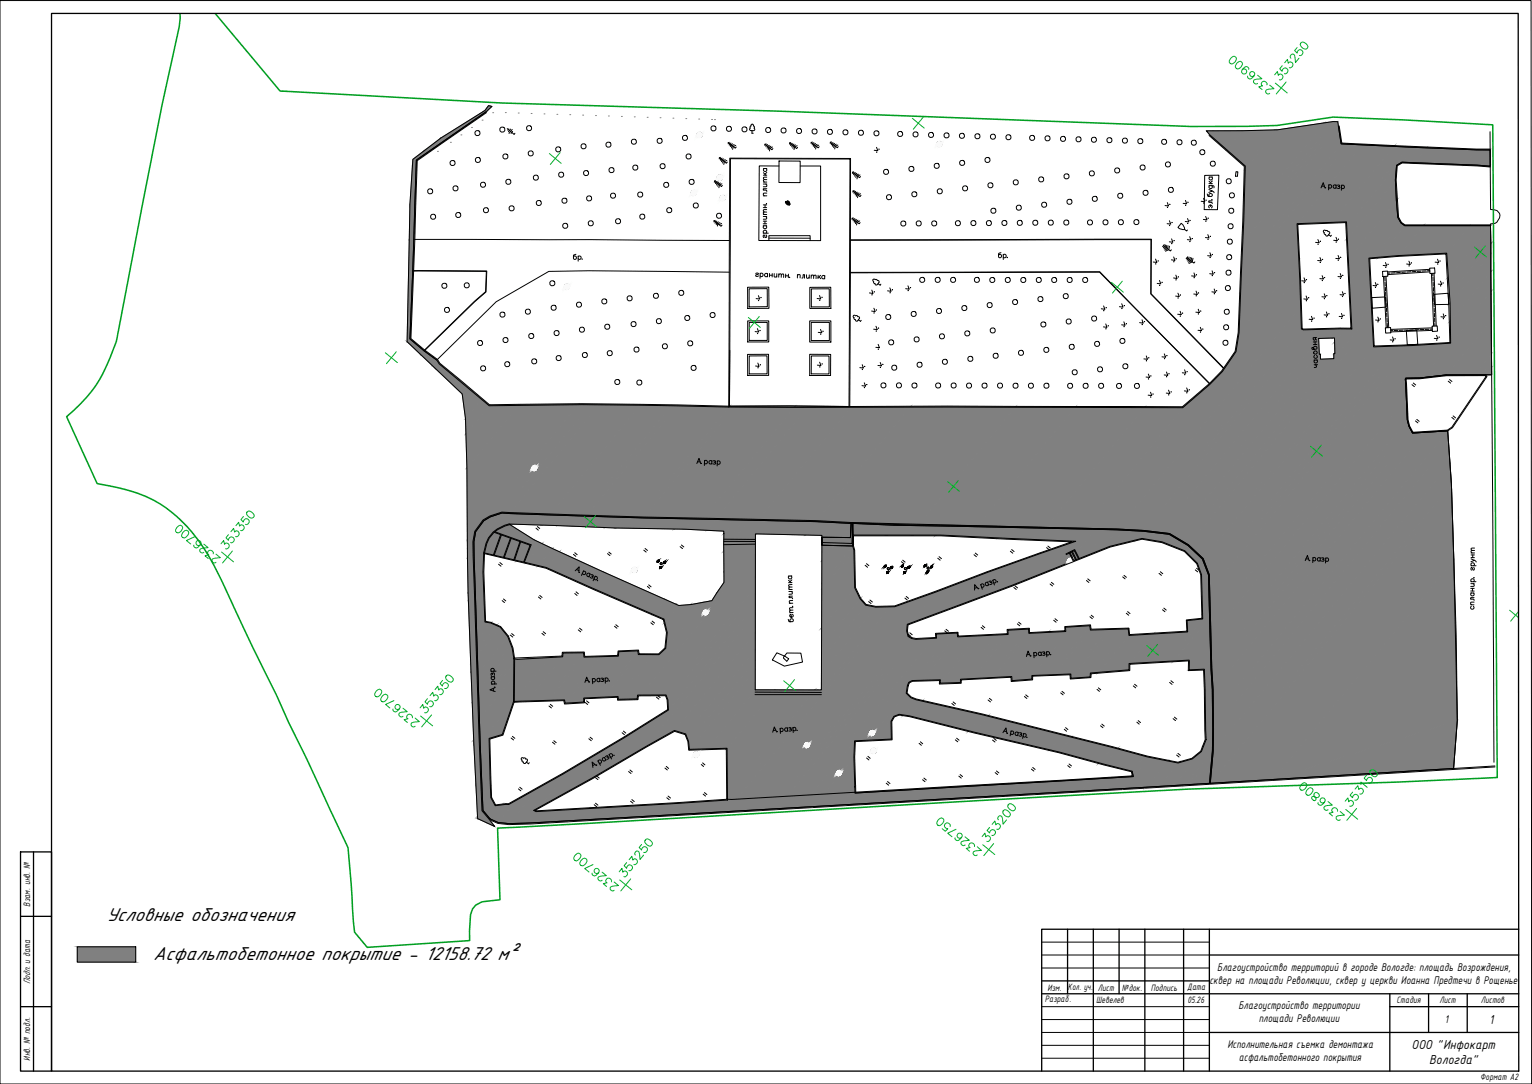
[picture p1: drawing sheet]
<svg xmlns="http://www.w3.org/2000/svg" width="594mm" height="420mm" viewBox="0 0 594 420" stroke-linecap="round" stroke-linejoin="round" font-family="sans-serif">
<defs><g id="words">
<g font-size="7.9">
<text x="41.2" y="357">Условные обозначения</text>
<text x="59.4" y="372.2">Асфальтобетонное покрытие - 12158.72 м²</text>
</g>
<g font-size="5.4">
<text x="577.6" y="397">1</text>
<text x="547.4" y="406.5">ООО &quot;Инфокарт</text>
<text x="554.2" y="412.3">Вологда&quot;</text>
</g>
<g font-size="5.3">
<text x="511.9" y="143.6" transform="rotate(-90 511.9 143.6)">часовня</text>
<text x="308.7" y="242.4" transform="rotate(-90 308.7 242.4)">бет.плитка</text>
</g>
<g font-size="4.7">
<text x="472" y="376.2">Благоустройство территорий в городе Вологде: площадь Возрождения,</text>
<text x="469" y="381.2">сквер на площади Революции, сквер у церкви Иоанна Предтечи в Рощенье</text>
<text x="480.3" y="391.2">Благоустройство территории</text>
<text x="488.1" y="396.2">площади Революции</text>
<text x="560.3" y="396.6">1</text>
<text x="476" y="406.2">Исполнительная съемка демонтажа</text>
<text x="480.4" y="411.3">асфальтобетонного покрытия</text>
</g>
<g font-size="3.9">
<text x="11.7" y="351.5" transform="rotate(-90 11.7 351.5)">Взам. инв. №</text>
<text x="11.7" y="381.4" transform="rotate(-90 11.7 381.4)">Подп. и дата</text>
<text x="406.2" y="383.9">Изм.</text>
<text x="414.1" y="383.5">Кол. уч.</text>
<text x="425.7" y="383.9">Лист</text>
<text x="435" y="383.9">№док.</text>
<text x="446.3" y="383.9">Подпись</text>
<text x="460.4" y="383.8">Дата</text>
<text x="405.2" y="388.5">Разраб.</text>
<text x="425.1" y="388.9">Шевелев</text>
<text x="460.5" y="388.9">05.26</text>
<text x="541.6" y="388.9">Стадия</text>
<text x="558.2" y="388.9">Лист</text>
<text x="574.3" y="388.9">Листов</text>
<text x="11.7" y="411.1" transform="rotate(-90 11.7 411.1)">Инв. № подл.</text>
<text x="574" y="418.7">Формат A2</text>
</g>
</g></defs>
<g fill="none" stroke="#000" stroke-width=".39">
<path d="M188.6 43.6l-26.8 18.7-2.5 68.9 5.4 4.5 4.9 3.6 1 1.5 19.2 16.1a1614.3 1614.3 0 0 1 93.1 .5l175.6 .2 10.4-8.9 4.8-4.9 5.3-7.6 1.1-7.3 2.4-64.4-13.6-12M519.3 48.8l1 6.7 52.2 2.3h5.3M302.1 64.3h-7.7l-.1 28.9 23.9 .1v-29h-7.9M302.1 62.4h8.2v8.4l-8.3-.1zM304.6 78.1h.8l.5 .7-.1-.7-.5-.2a.9 .9 0 0 1 .8 .5 .9 .9 0 0 1-.1 1 1.31 1.31 0 0 1-1.5-.9l1.2 .6zM577.9 64.7l-34.2-1.5-1.9 1.1-.4 5.4 .9 14.5 1.2 2 1.3 1h33.2M160.5 92.8l-.4 12.1M298.2 93.3v-1.9h16v1.9M298.2 92.3h16M329.8 93l116.7-.3-.1 21.2 28.1 28.7M503.3 87l18.5-.7 2.1 40.9-18.5 .4-.4-.3zM160.1 105.1l28.5 .1-.3 7.9-4.4 3.7-19.5 19.1"/>
<path d="M289.9 111.3h8.2l.1 8.2h-8.3zM290.5 111.9h7l.1 7-7.1 .1zM314 111.4l8.2-.1v8.2h-8.2zM314.6 112l7-.1v7.1h-7zM329.8 105.7l96.6-.2 42.6 43.2M531.2 100.3l11.1-.9 18.4-1 1.1 19.6 .4 14.8-29.3 1.3zM164.5 136l4.9 3.6M289.9 137.4l8.1-.1 .1 8.2h-8.2zM289.9 124.4h8.2v8.1h-8.2zM290.5 138l6.9-.1 .1 7h-7zM290.5 125h7v7h-7zM314 137.3l8.1 .1v8.1h-8.1z"/>
<path d="M314 124.4h8.2v8.2h-8.2zM314.6 125h7v7h-7zM314.6 138h6.9v6.9h-6.9zM329.5 157.6l.3-96.2-46.8-.1-.4 96.5M545.3 146.9l5.2-.1 10.3-1.2h15.1l.3 .3-13.2 19.7-1.7 1.1-13.4 .9-1.3-2.5-.6-2.4zM187.9 214.6l23.9 5.7 45.4 19.9 1.2 5-.5 5.9-2.5 2.3h-7.6l-.2-1.4-7.9 .3-.2 1.7-12.8 .4-.1-1.7-8.5 .1-.2 1.5-18.4 .8-.6-3.9-1.8-4.7-3-3.6-3.7-1.7-2.1-.4-.7-19.1zM191.6 206.3l14 5-2.5 6.5M191.9 206.1l14.1 5.1-2.7 6.7M194.1 207.2l-2.8 7.9M194.4 207.3l-2.8 7.9M197.4 203.1a11.9 11.9 0 0 0-9.8 11.1M197.7 203.3a11.8 11.8 0 0 0-9.8 11"/>
<path d="M198 208.6l-2.8 7.4M198.2 208.7l-2.7 7.4M201.6 209.9l-2.3 7.1M201.9 210l-2.3 7M280.7 209.8l12.2 .1M280.7 209l12.2 .1M292.9 210.9l-12.3 .2M318.7 208.2l11.1 .2 .3-5.9 .6 .1-.3 8.1-11.7-.4zM330.7 202.6v9l-12-.3v-1M331 207.7h33.8l50.7 2.3-32.6 11.6-36 13.3-7.3 .1-3.8-.7-2-2.4-2.1-4.2-.3-14.5-.4-1.6zM413.3 214.7l3.4-1.7 1.8 3.5M413.5 215l3.1-1.6 1.6 3.2"/>
<path d="M414.7 214.4l1.4 3M414.9 214.2l1.5 3.1M415.5 214l1.6 3M415.8 213.8l1.6 3.1M199.3 255.4l-.2 16.5M199.6 255.4l-.2 16.5M301.2 253l3 1.3 .9-1.2 5.5 .1 .6 3.4-7 1.6-4.7-2.4zM303.9 254.6l.5-.2 1.5 1-.8 .9-1.2-1.3zM352.1 242.2a1850.1 1850.1 0 0 0 78.4-30.2l12.3-3 7.8 1.3 8.7 3.4 4.8 4.8 1.5 4.3 .5 16.8-6.1 .7 .2 4.3-22.2 1.4-.2-2.5-14.7 .4-.2-1.7-10 .7 .1 1.6-13.8 .7v-1.7l-8.7 .5 .2 1.6-19.1 .9-.1-1.4-8.7 .4 .1 1.6-7.7 .4-1.6-.3-1.2-.7-.5-1.9zM199.3 272.2l19.4-.6 .2 1.3 7.8-.5v-1.6l12.7-.5 .1 1.1 7.9-.2 .1-1.5h10.6l.6 1.6 .2 3.7-17.1 10.8-23.6 14-21 11.7-5 .5-1.6-2.9-.7-22.6 5.1-1.6zM292.8 269.2h25.7M292.8 268.3l25.7 .1"/>
<path d="M292.9 267.4l-.2 2.8 25.8 .1v-2.9M352.6 264.7l1.2-.6 10.5-.3v1.3l8.4-.3v-1.3l19.3-1 .1 1.7 8.3-.7v-1.4l14.6-.6v1.7l8-.6 .1-1.4 15-1.3v-2.4l22.8-1.3-.1 3.7 5.9-.2 .7 26.9-1.8 4.5-3.4 2.8-5.4 1.5-11.8-2.3a2643.9 2643.9 0 0 0-89.7-22.2l-1.9-.7-1.7-1.6 .5-2.8zM331.7 287.4l14.2-.6-.1-7.1 1-1.8 1.9-.7 4.1 .6 25 6.3 32.8 7.7 28.1 7.3 .4 1.6-107.2 6.3-.5-13.6zM207.6 314.1l22.1-12.3 31.9-18.3 4.1 1.2 1 2.7 .4 3.4 14.5-.5 .2 19.5-73.9 4.5zM331.5 307.1l-49.3 2.7"/>
</g>
<path d="M330.1 206.2l.4 .9" fill="none" stroke="#dda500" stroke-width=".39"/>
<g fill="none" stroke="#000" stroke-width=".39">
<path d="M188.5 43.3l-27 18.8-1 30.7 122.3 .4M469.1 52.2l13.8 12.1-.6 21.4-1.8 43.2-1.2 7.4-5.3 7.8-4.8 4.9-10.6 9-128.8-.1a2140.3 2140.3 0 0 1-81.7-.8l-22.3-.3-36.1 .5-19.4-16.2-.9-1.5 23-22.6 20.4-11.8 15.5-.3 54.5 .6M519 48.9l1.1 6.9 57.7 2.3 .1 6.3-34.3-1.5-2 1.2-.5 5.6 .9 14.5 1.3 2.2 1.4 1.1h33.3M577.8 51.1l.2 30.1a2.87 2.87 0 0 1 3.7 2.2l-.2 1.1-1.1 1.6-.6 .5-1.8 .2 1.3 208.6M283.3 61.5l46.3 .1-.4 96-46.3-.2zM296 79.4h1.3M296 75.9h1.3M296 71.3h1.3M296 70.6h1.3M296 67.9h1.3M296 66.9l1 1M296 65.3h1.3"/>
<path d="M296.3 65.3a.64 .64 0 0 0-.1 1 .64 .64 0 0 0 1 0 .64 .64 0 0 0-.1-1M296.7 79.4v1.1M297 71.3l.3 .5v.5l-1.3 .1M297.2 78.9l-.1 .1M297.3 74.8l-1.2 .1-.1 .5 .4 .5M297.3 73.2h-1.3v.5h1l.3 .5M297.3 69.6l-1.2 .1-.1 .4 .4 .5M297.3 68.7h-1.2l-.1 .4 .4 .5M297.3 66.8l-.7 .7M468.1 75.2l.3 .8 1.3 .2a.62 .62 0 0 0 .2-1 .62 .62 0 0 0-.9 0 .62 .62 0 0 0 .1 .9M468.8 73.4l1.3 .6-1.3 .6M468.8 71.9l1.8 .2 .1 .7"/>
<path d="M468.8 71.2h1.4M468.8 70.2l1 1M468.8 68.6h1.4M469.1 71.9a.63 .63 0 0 0-.1 .9 .63 .63 0 0 0 .9 .1 .63 .63 0 0 0 0-.9M469.1 68.6a.64 .64 0 0 0-.1 1 .64 .64 0 0 0 1 0 .64 .64 0 0 0-.1-1M469.4 79.5v.6M470 77.3l-.1 .1M470.1 77.9h-1.3l-.1 .5 1.3 .1 .1 .4M470.1 74l.7 .7M470.2 70.1l-.8 .7M512.3 72.8l.8-2 .7 2.1M512.6 72.1l.9 .1"/>
<path d="M514 72.7l.1 .1M515.3 71.8a.63 .63 0 0 1 .9 0 .63 .63 0 0 1 0 .9 .63 .63 0 0 1-1-.1M515.3 71.6l-.1 2M518.1 72a.64 .64 0 0 0-.9-.1 .64 .64 0 0 0 0 .9 .64 .64 0 0 0 .9-.1M518.1 71.7v1.3M518.6 71.8h.9l-.1 .4-.4 .1M519.3 72.3l.3 .4-.2 .3-.8-.1M520.2 72.1a.63 .63 0 0 1 1-.1 .63 .63 0 0 1-.1 .9 .63 .63 0 0 1-.9-.1M520.2 71.8l-.1 1.9M223.4 98.6l-.9 .2-.1 1.4a.63 .63 0 0 0 .9 .1 .63 .63 0 0 0 0-.9 .63 .63 0 0 0-.9 .1M224.2 99.5a.64 .64 0 0 1 .9-.1 .64 .64 0 0 1 0 .9 .64 .64 0 0 1-.9-.1M224.2 99.2v2"/>
<path d="M296 90.4h1.9M296 87.5h1.3M296 86.7h1.3M296 85.7h1.3M296 83.9h1.3M296 83.1h1.3M296 80.5h1.3M296.2 90.4a.64 .64 0 0 1 0-1 .64 .64 0 0 1 .9 0 .64 .64 0 0 1-.1 1M296.2 87.5a.64 .64 0 0 0 0 .9 .64 .64 0 0 0 .9 0 .64 .64 0 0 0-.1-.9M296.6 85.7v1M296.9 83.9l.4 .5-.1 .4-1.2 .2M297 91.1l.3 .3-.3 .7-.3-.1-.3-.9h-.4v.6l.2 .4"/>
<path d="M297.3 82.2l-1.2 .1-.1 .4 .4 .4M297.3 81.2l-1.2 .1-.1 .4 .4 .5M329.8 93.1l116.5-.2-.1 21 28.2 28.9M388.2 97.9l-.9 .3-.1 1.3a.63 .63 0 0 0 1 .2 .63 .63 0 0 0 0-1 .63 .63 0 0 0-1 .1M389 98.8a.64 .64 0 0 1 1 0 .64 .64 0 0 1 0 .9 .64 .64 0 0 1-1-.1M389 98.6v2M390.6 99.7l.1 .1M469 80.6a.64 .64 0 0 1-.1-.9 .64 .64 0 0 1 1 0 .64 .64 0 0 1-.1 .9M503 86.7l19.1-.7 2.1 41.5-18.8 .3-.7-.3zM160.1 104.9l28.7 .1-.3 8.2-4.4 3.8-19.6 19-5.5-4.6zM225.7 100.4l.1 .1M293.1 106.1l.7-.3 .3 .3-.9 .5-.1 .5 1-.2"/>
<path d="M294.8 106.1a.64 .64 0 0 1 .9-.1 .64 .64 0 0 1 0 1 .64 .64 0 0 1-.9-.1M294.8 105.9l-.1 2M297.6 106.3a.65 .65 0 0 0-.9-.2 .65 .65 0 0 0-.1 1 .65 .65 0 0 0 1-.1M297.6 106v1.3M298.4 106.7h1M298.4 106v1.3M299.5 106l-.1 1.4M300.2 106l.1 1.3 .4 .1 .5-.3M301.2 106.1v1.3M302 106.5l.5-.4 .4 .2v1.2M302 106.1v1.3M303 106.6l.4-.4 .4 .1 .1 1.2"/>
<path d="M304.7 106.9h1M304.7 106.2l-.1 1.4M305.7 106.3v1.3M306.2 107.4l.1 .1M309.2 106.8l.6-.4 .4 .1 .1 1.2M309.2 106.4v1.3M310.9 107.8l.4-.1 .1-1.2h.6v1.3M312.8 106.5v1.2l.5 .2 .5-.4M313.8 106.6v1.3M314.6 107l.4-.4 .4 .1 .1 1.3M314.6 106.6l-.1 1.3M315.5 107l.9-.3v1.3"/>
<path d="M317.2 106.7v1.3M317.6 107.3l.7 .7M318.2 106.7l-1 .9M319.8 107.1a.65 .65 0 0 0-.9-.2 .65 .65 0 0 0-.1 1 .65 .65 0 0 0 1-.1M319.8 106.8v1.3M329.8 105.6l96.7-.3 42.6 43.3M530.8 100l11.5-.9 18.7-1 1.3 19.4 .2 15.5-15.2 .9-14.7 .6zM531.9 115.4l5.3-.3 .2 3.9-5.3 .5zM536.1 105.2l2-.1 .1 2-2 .1zM554.4 103.9h1.9l.2 2-2 .1zM556.1 114.1l5.5-.4 .2 4.3-5.5 .1zM537.2 127h2l.1 2-2 .1z"/>
<path d="M545.3 128.1l4.1-.1 .4 5.5-4.1 .1zM555.3 126.4l2-.1 .1 2.1-1.9 .1zM545.1 146.6l5.4-.1 10.2-1.2h15.3l.6 .6-13.4 19.9-1.8 1.2-13.6 .9-1.4-2.7-.7-2.5zM270.2 179.7l.9-2 .6 2M270.5 179h1M271.9 179.5l.1 .1M273.2 178.7a.63 .63 0 0 1 .9 0 .63 .63 0 0 1 0 .9 .63 .63 0 0 1-.9-.1M273.2 178.4l-.1 2M276.1 178.8a.63 .63 0 0 0-1-.1 .63 .63 0 0 0 0 .9 .63 .63 0 0 0 .9 0M276.1 178.5l-.1 1.4M276.5 178.6l.9 .1v.4l-.5 .1M277.2 179.2l.3 .3-.1 .3h-.9"/>
<path d="M278.1 178.9a.64 .64 0 0 1 1-.1 .64 .64 0 0 1 0 1 .64 .64 0 0 1-1-.1M278.2 178.6l-.1 2M187.6 214.2l24.2 5.8 45.7 19.9 1.2 5.3-.6 6.1-2.6 2.4h-8l-.1-1.4-7.5 .3-.1 1.7-13.4 .4-.1-1.7-8 .1-.1 1.5-17.6 1-1.3-.2-.7-4.2-1.7-4.5-2.9-3.6-3.7-1.6-2.3-.4-.7-19.4zM197.4 203.1l41.3 1.5 26.6 .5 15.4 .8 .1 19.8-4.7 7.1-8.1 1.5-4.8 .4-29.5-13.1-26.6-12.4zM292.9 206.9l25.8 .6-.2 59.9h-25.6zM330.1 202.5l-13.5-.7-67-1.4-51.9-1.7a13.2 13.2 0 0 0-13.6 7.3l-.7 4 .1 6.2 3.4 98 2.9 3.5 3.3 1.5 4.3 .4 8.7-.2 236.2-13.8 137.4-8.3M330.1 202.9l-13.5-.7-67-1.5-51.9-1.6a12.9 12.9 0 0 0-13.3 7l-.6 3.9 .1 6.2 3.4 97.9 2.7 3.3 3.2 1.4 4.2 .4 8.7-.2 236.2-13.7 137.4-8.4M330.7 211.6l.4 1.7 .3 14.5 2.1 4.3 2.2 2.5 3.9 .7 7.4-.1 15.9-5.7 20.1-7.7 34.2-12-52.4-2.4h-34.1v-4.8l16.2 .7 86.4 1.8 10.2 .5 10 1.2 7.3 4.4 5.8 5.3 2.3 6.3 1 36.4a248.7 248.7 0 0 1-.6 44.4M330.7 202.9l16.2 .7 86.4 1.8 10.1 .5 10 1.2 7.3 4.3 5.6 5.3 2.3 6.1 1 36.5a248.3 248.3 0 0 1-.6 44.3M506.1 217.3l.9-2 .7 2M506.4 216.6l1 .1M507.9 217.2l.1 .1"/>
<path d="M509.1 216.3a.63 .63 0 0 1 1 0 .63 .63 0 0 1-.1 .9 .63 .63 0 0 1-.9-.1M509.1 216.1v2M512 216.5a.63 .63 0 0 0-.9-.2 .63 .63 0 0 0-.1 .9 .63 .63 0 0 0 .9 0M512 216.2l-.1 1.3M512.4 216.3h.9v.4h-.5M513.1 216.8l.4 .4-.2 .3-.9-.1M514.1 216.5a.64 .64 0 0 1 .9-.1 .64 .64 0 0 1 0 1 .64 .64 0 0 1-.9-.1M514.1 216.2l-.1 2M570.4 219.3h2M570.4 216.6l1.4 .6-1.4 .6M570.4 215.1h1.4M570.4 216.1l1.4 .1"/>
<path d="M570.4 214.3h1.4M570.7 219.3a.64 .64 0 0 1-.1-1 .64 .64 0 0 1 .9 0 .64 .64 0 0 1 0 1M571.1 215.1v1M571.5 220l.1 .9h-.4l-.5-1-.3 .4 .3 .7M571.8 217.2l.6 .6M571.8 213.4h-1.3l-.1 .4 .4 .5M571.8 212.4l-1.2 .1-.2 .4 .4 .5M223.1 221.2l1.5-1.5-.1 2.2M223.6 220.8l.9 .3M224.7 221.8v.1M226.2 221.5a.64 .64 0 0 1 .9 .3 .64 .64 0 0 1-.4 .8 .64 .64 0 0 1-.8-.4M226.3 221.2l-.8 1.9"/>
<path d="M228.8 222.7a.65 .65 0 0 0-.8-.5 .65 .65 0 0 0-.4 .8 .65 .65 0 0 0 .9 .4M228.9 222.4l-.6 1.2M229.3 222.7l.8 .4-.1 .3-.6-.1M229.7 223.4v.6l-.8-.3M230.7 223.5a.66 .66 0 0 1 .9 .4 .66 .66 0 0 1-.4 .8 .66 .66 0 0 1-.8-.5M230.8 223.3l-.8 1.8M231.7 225l.1 .1M378.9 227.7l-.9 .3M379.3 228.3l-1.3-1.7-.1 2.1M379.5 228h.1M380.3 226.5l.6 1.9M380.4 226.8a.63 .63 0 0 1 .8-.4 .63 .63 0 0 1 .3 .9 .63 .63 0 0 1-.9 .2"/>
<path d="M382.9 225.6l.5 1.2M383 225.8a.63 .63 0 0 0-.9 .2 .63 .63 0 0 0 .3 .9 .63 .63 0 0 0 .9-.4M383.5 225.5l.8-.3 .1 .4-.4 .2M384.2 225.7l.5 .2-.1 .4-.8 .3M384.9 224.9l.7 1.8M385 225.1a.65 .65 0 0 1 .9-.4 .65 .65 0 0 1 .3 .9 .65 .65 0 0 1-.9 .2M386.8 225.4l.1 .1M570.3 234.4h1.3M570.3 229.8l1.3 .1M570.3 228h1.4M570.3 229.1h1.4M570.4 226.2h1.3"/>
<path d="M570.4 225.5h1.9M570.6 235a.64 .64 0 0 0-.1 .9 .64 .64 0 0 0 .9 0 .64 .64 0 0 0-.1-.9M570.6 229.8a.63 .63 0 0 0-.1 .9 .63 .63 0 0 0 .9 .1 .63 .63 0 0 0 0-.9M570.7 225.5a.64 .64 0 0 1-.1-1 .64 .64 0 0 1 .9 0 .64 .64 0 0 1-.1 1M571 228v1.1M571.3 226.2l.4 .5-.1 .5-1.3 .1M571.6 223.9h-.1M571.6 233.4l-1.2 .1-.1 .4 .4 .5M571.6 231.6h-1.3v.6l1.2 .1 .1 .4M351.8 242a1865.5 1865.5 0 0 0 78.6-30.2l12.4-3.1 7.8 1.3 8.8 3.5 4.9 4.8 1.6 4.5 .5 17.1-6.1 .6 .2 4.4-22.7 1.4-.3-2.5-14.7 .4-.2-1.7-9.4 .6 .1 1.7-14.4 .7v-1.7l-8.1 .5 .1 1.6-19.6 .9-.1-1.4-8.1 .3 .1 1.7-8 .4-1.7-.3-1.4-.8-.5-2.1zM399.2 253.7h-1M399.5 254.3l-.8-1.9-.7 2.1"/>
<path d="M399.7 254.1l.1 .1M400.9 252.9l.1 2M400.9 253.2a.63 .63 0 0 1 .9-.1 .63 .63 0 0 1 .1 .9 .63 .63 0 0 1-1 0M403.7 253a.63 .63 0 0 0-.9 0 .63 .63 0 0 0 0 .9 .63 .63 0 0 0 1-.1M403.7 252.7l.1 1.3M404.2 252.8l.8-.1 .1 .4-.5 .1M404.9 253.2l.3 .2v.4l-.9 .1M405.8 252.9a.64 .64 0 0 1 .9-.2 .64 .64 0 0 1 .1 .9 .64 .64 0 0 1-.9 0M405.8 252.6l.1 2M407.4 253.6l.1 .1M190.8 262.3a.64 .64 0 0 0-.1 .9 .64 .64 0 0 0 .9 0 .64 .64 0 0 0-.1-.9M191 261.2l.3-.4 .3 .1 .1 .9"/>
<path d="M191 261.5l-.1-.5h-.4v.8M191.3 266.9v.9M191.4 260.2a.65 .65 0 0 0 0-1 .65 .65 0 0 0-.9 .1 .65 .65 0 0 0 .1 .9M191.6 265.1a.65 .65 0 0 0 .1-.9 .65 .65 0 0 0-1 0 .65 .65 0 0 0 .2 1M191.8 262.3h-1.3M191.9 266.3l-.1 .1M192 266.5l-2 .9 2 .7M192.4 260.1l-2 .1M192.6 265.1l-2 .1M199.1 271.9l19.8-.6 .3 1.2 7.2-.4v-1.5l13.3-.6 .1 1.1 7.3-.2 .1-1.5h11.1l.7 1.9 .2 3.9-17.2 10.8-23.6 14-21.1 11.8-5.3 .5-1.7-3.1-.6-23 5.1-1.5zM228 263.8h-.9M228.3 264.4l-.8-1.9-.7 2"/>
<path d="M228.5 264.2l.1 .1M229.7 263l.1 2M229.7 263.3a.63 .63 0 0 1 1-.1 .63 .63 0 0 1 0 .9 .63 .63 0 0 1-.9 0M232.6 263.2a.63 .63 0 0 0-.9 0 .63 .63 0 0 0 0 .9 .63 .63 0 0 0 .9-.2M232.6 262.9v1.3M233 262.9h.9v.4l-.4 .1M233.7 263.4l.4 .5-1 .2M234.7 263.1a.65 .65 0 0 1 .9-.2 .65 .65 0 0 1 .1 1 .65 .65 0 0 1-1-.1M234.7 262.8v2M236.2 263.9h.1M352.4 264.5l1.3-.7 11-.3-.1 1.3 7.8-.3v-1.2l19.9-1.1 .1 1.6 7.7-.6v-1.4l15.1-.6 .1 1.7 7.4-.5 .1-1.5 15-1.3v-2.4l23.3-1.3v3.7l5.9-.2 .7 27.3-1.8 4.6-3.6 2.9-5.5 1.5-11.9-2.3a2643.9 2643.9 0 0 0-89.7-22.2l-2-.8-1.8-1.7 .5-3zM230.7 296.3l-.9 .5"/>
<path d="M231.2 296.8l-1.6-1.4 .3 2.1M231.3 296.5h.1M231.8 294.9l1 1.7M232 295.1a.64 .64 0 0 1 .7-.5 .64 .64 0 0 1 .5 .8 .64 .64 0 0 1-.8 .4M234.3 293.5l.7 1.1M234.5 293.7a.63 .63 0 0 0-.9 .3 .63 .63 0 0 0 .4 .9 .63 .63 0 0 0 .8-.5M234.8 293.3l.7-.4 .2 .3-.3 .3M235.6 293.4l.5 .1v.3l-.8 .5M236.1 292.4l1.1 1.8M236.3 292.7a.64 .64 0 0 1 .8-.5 .64 .64 0 0 1 .4 .8 .64 .64 0 0 1-.8 .4M238 292.7h.2M300.9 283l-1 .1"/>
<path d="M301.2 283.7l-.9-1.9-.7 2M301.3 283.5l.2 .1M302.5 282.6a.64 .64 0 0 1 .9-.2 .64 .64 0 0 1 .1 .9 .64 .64 0 0 1-.9 0M302.5 282.3l.1 2M305.4 282.1v1.3M305.4 282.4a.65 .65 0 0 0-1-.1 .65 .65 0 0 0 .1 1 .65 .65 0 0 0 .9-.2M305.9 282.2l.8-.1v.4l-.5 .1M306.5 282.6l.5 .3-.2 .4h-.9M307.5 282.2a.63 .63 0 0 1 .9-.1 .63 .63 0 0 1 0 .9 .63 .63 0 0 1-.9 0M307.5 281.9l.1 2M309 283l.2 .1M331.4 287.1l14.3-.6-.2-6.9 1.1-1.9 2.1-.8 4.1 .6 25.1 6.3 32.8 7.7 28.3 7.4 .5 2.1-107.9 6.4-.5-14z"/>
<path d="M388.9 284l1.2-1.8 .3 2.1M389.3 283.4l1 .1M390.7 284.1v.1M392 283.5a.64 .64 0 0 1 1 .2 .64 .64 0 0 1-.2 .9 .64 .64 0 0 1-.9-.3M392.1 283.3l-.4 1.9M394.8 284.1a.64 .64 0 0 0-.9-.3 .64 .64 0 0 0-.2 .9 .64 .64 0 0 0 1 .2M394.9 283.8l-.3 1.4M395.4 284l.8 .2-.1 .4h-.5M395.9 284.6l.3 .5-.3 .2-.8-.1M396.9 284.5a.63 .63 0 0 1 .9 .1 .63 .63 0 0 1-.1 .9 .63 .63 0 0 1-1-.2M397 284.3l-.5 1.9M398.2 285.7l.1 .1"/>
<path d="M439 298.9l.5 2.1-107.9 6.4M206.9 314.1l22.7-12.5 31.9-18.5 4.4 1.4 1.1 2.9 .3 3 14.6-.4 .2 20.1-74.2 4.5z"/>
</g>
<!-- layer: 0 -->
<g fill="#808080" stroke="#808080" stroke-width=".39">
<path d="M160.1 61.8l4.3-3.3-4.5 5.4z"/>
<path d="M189.4 40.9l-1.3 1.9z"/>
<path d="M190.3 41.1l-1.8 2.2z"/>
<path d="M187.3 314.7l2.5 3-4.6-.4z"/>
<path d="M467.8 50.7h2.6l-1.3 1.5z"/>
<path d="M577.8 58.1l.1 5.8-4.9 .1z"/>
<path d="M578.4 137v5.4l-6.8 2.9z"/>
<path d="M563.8 217l1.3 62.3-71.5 22.8z"/>
<path d="M187.6 201.8l.7-.4-3.9 4.7z"/>
<path d="M218.3 253.1h1.1l-1.2 1.5z"/>
<path d="M226.4 271.9l-.3 .2z"/>
<path d="M247.2 269.4l-.1 1.5h-1.1z"/>
<path d="M330.7 202.6v.3z"/>
<path d="M363.1 245.7h.2l-.2 .3z"/>
<path d="M345.7 286.3l-.3 .2z"/>
<path d="M372.4 264.1v.4h-.3z"/>
<path d="M390.8 244.3l1.6-.1-1.5 1.7z"/>
<path d="M413.2 243.1l1.4-.1-1.3 1.6z"/>
<path d="M400.1 261.8v1.4l-1.2 .2z"/>
<path d="M460.3 240.5l4.1-.4-3.9 4.7z"/>
<path d="M470.2 291l-.6 5.6-10.3 7.6z"/>
<path d="M164.4 58.5l-2.9 3.6 9.6-8.7zM161.5 62.1l9.6-8.7-3.8 4.6z"/>
<path d="M171.1 53.4l-3.8 4.6 20.4-14.9zM167.3 58l20.4-14.9-1.6 1.9z"/>
<path d="M187.7 43.1l-1.6 1.9 2-2.2zM188.1 42.8l-2 2.2z"/>
<path d="M189.6 41l-3 3.7 3.7-3.6zM186.6 44.7l3.7-3.6-1.8 2.2z"/>
<path d="M190.3 41.1l-1.8 2.2zM190.3 41.1l.5 .2-2.2 2z"/>
<path d="M161.5 62.1l-1.6 1.8 1.1 12.9zM159.9 63.9l1.1 12.9-2 2.4z"/>
<path d="M161 76.8l-2 2.4 1.5 11.4zM159 79.2l1.5 11.4-1.8 2.2z"/>
<path d="M160.5 90.6l-1.8 2.2 1.4 12.1zM158.7 92.8l1.4 12.1-1.7 2z"/>
<path d="M160.1 104.9l-1.7 2 .6 24.1zM158.4 106.9l.6 24.1-1.1 1.4z"/>
<path d="M159 131l-1.1 1.4zM157.9 132.4l1.1-1z"/>
<path d="M159 131.4l-1 1.1 6.5 3.5zM158 132.5l6.5 3.5-1.3 1.5z"/>
<path d="M164.5 136l-1.3 1.5 6.2 2.1zM163.2 137.5l6.2 2.1-1.8 2.1z"/>
<path d="M169.4 139.6l-1.8 2.1 2.7-.6zM167.6 141.7l2.7-.6-1.5 1.7z"/>
<path d="M170.3 141.1l-1.5 1.7 12.5 7.4zM168.8 142.8l12.5 7.4-2.1 2.5z"/>
<path d="M181.3 150.2l-2.1 2.5 7.5 2zM179.2 152.7l7.5 2-6.2 7.5z"/>
<path d="M186.7 154.7l-6.2 7.5 9.2-4.9zM180.5 162.2l9.2-4.9-9 10.9z"/>
<path d="M189.7 157.3l-9 10.9 20.3-11.1zM180.7 168.2l20.3-11.1-19.9 24.3z"/>
<path d="M201 157.1l-19.9 24.3 43-24.6zM181.1 181.4l43-24.6-42.9 52.2z"/>
<path d="M187.3 201.5l-6.1 7.5 2.9-3zM184.1 206l-2.9 3.5v-.5z"/>
<path d="M224.1 156.8l-36.8 44.7 38.2-44.7zM225.5 156.8l-35.5 43.2-2.7 1.5z"/>
<path d="M225.5 156.8l-35.5 43.2 35.8-43.2zM225.8 156.8l-35.4 43.1-.4 .1z"/>
<path d="M184.1 206l-2.9 3.5 2.2 .5zM181.2 209.5l2.2 .5-2.1 2.6z"/>
<path d="M225.8 156.8l-35.4 43.1 38.5-43.1zM228.9 156.8l-34.3 41.7-4.2 1.4z"/>
<path d="M183.4 210l-2.1 2.6 2.1 1zM181.3 212.6l2.1 1-2.1 2.6z"/>
<path d="M183.4 213.6l-2.1 2.6 2.2-.6zM181.3 216.2l2.2-.6-2.2 2.7z"/>
<path d="M228.9 156.8l-34.3 41.7 37.5-41.6zM232.1 156.9l-34.4 41.8-3.1-.2z"/>
<path d="M183.5 215.6l-2.2 2.7 2.6 8.6zM181.3 218.3l2.6 8.6-2.4 2.8z"/>
<path d="M183.9 226.9l-2.4 2.8h2.5zM181.5 229.7h2.5l-2.4 2.9z"/>
<path d="M232.1 156.9l-34.4 41.8 50.4-41.6zM197.7 198.7l50.4-41.6-34.7 42.1z"/>
<path d="M248.1 157.1l-34.7 42.1 46.8-41.9zM213.4 199.2l46.8-41.9-34.9 42.3z"/>
<path d="M260.2 157.3l-34.9 42.3 37.2-42.3zM262.5 157.3l-35 42.4-2.2-.1z"/>
<path d="M184 229.7l-2.4 2.9 3.2 22.2zM181.6 232.6l3.2 22.2-2.3 2.7z"/>
<path d="M184.8 254.8l-2.3 2.7 2.4 .2zM182.5 257.5l2.4 .2-2.2 2.7z"/>
<path d="M184.9 257.7l-2.2 2.7 2.6 9.2zM182.7 260.4l2.6 9.2-2.2 2.6z"/>
<path d="M262.5 157.3l-35 42.4 55.1-41.9zM227.5 199.7l55.1-41.9-35.1 42.5z"/>
<path d="M282.6 157.8l-35.1 42.5 37.2-42.5zM284.7 157.8l-35.1 42.6-2.1-.1z"/>
<path d="M185.3 269.6l-2.2 2.6 2.6 12.1zM183.1 272.2l2.6 12.1-2 2.5z"/>
<path d="M185.7 284.3l-2 2.5 2.1-1.5zM183.7 286.8l2.1-1.5-2.1 2.5z"/>
<path d="M185.8 285.3l-2.1 2.5 2.7 13.8zM183.7 287.8l2.7 13.8-1.9 2.3z"/>
<path d="M284.7 157.8l-35.1 42.6 58.3-42.5zM249.6 200.4l58.3-42.5-35.3 43z"/>
<path d="M307.9 157.9l-35.3 43 40.4-43zM313 157.9l-35.4 43.1-5-.1z"/>
<path d="M186.4 301.6l-1.9 2.3 2.4 10.3zM184.5 303.9l2.4 10.3-1.7 2.2z"/>
<path d="M186.9 314.2l-1.7 2.2 2.1-1.7zM185.2 316.4l2.1-1.7-2.1 2.6z"/>
<path d="M185.2 317.3l3.6 1.6 1-1.2zM189.8 317.7l2 2.6-3-1.4z"/>
<path d="M313 157.9l-35.4 43.1 52.2-43.1zM277.6 201l52.2-43.1-35.8 43.4z"/>
<path d="M329.8 157.9l-35.8 43.4 58.8-43.5zM294 201.3l58.8-43.5-36.2 44z"/>
<path d="M352.8 157.8l-36.2 44 50.8-44zM316.6 201.8l50.8-44-36.9 44.8z"/>
<path d="M367.4 157.8l-36.9 44.8zM367.5 157.8l-37 44.8z"/>
<path d="M470.4 50.7l-1.3 1.5 12.6-1.5zM469.1 52.2l12.6-1.5-6 7.3z"/>
<path d="M367.5 157.8l-36.8 44.8 62.9-44.7zM330.7 202.6l62.9-44.7-37.3 45.3z"/>
<path d="M481.7 50.7l-6 7.3 18.7-7.6zM475.7 58l18.7-7.6-11.5 13.9z"/>
<path d="M494.4 50.4l-11.5 13.9 12.4-14zM495.3 50.3l-12.4 15.2v-1.2z"/>
<path d="M393.6 157.9l-37.3 45.3 60.5-45.3zM356.3 203.2l60.5-45.3-37.7 45.9z"/>
<path d="M495.3 50.3l-12.4 15.2 30.7-17.9zM482.9 65.5l30.7-17.9-31.3 38.1z"/>
<path d="M513.6 47.6l-31.3 38.1 34.7-38.6zM517 47.1l-34.9 42.4 .2-3.8z"/>
<path d="M517 47.1l-34.9 42.4 36.7-42.3zM518.8 47.2l-36.8 44.6 .1-2.3z"/>
<path d="M518.8 47.2l-36.8 44.6 37-42.9zM519 48.9l-37.1 45 .1-2.1z"/>
<path d="M519 48.9l-37.1 45 38.2-38.1zM520.1 55.8l-38.6 46.7 .4-8.6z"/>
<path d="M520.1 55.8l-38.6 46.7 41.1-46.6zM522.6 55.9l-41.2 50 .1-3.4z"/>
<path d="M416.8 157.9l-37.7 45.9 64.6-45.8zM379.1 203.8l64.6-45.8-38.3 46.4z"/>
<path d="M522.6 55.9l-41.2 50 46.7-49.8zM528.1 56.1l-47 57.1 .3-7.3z"/>
<path d="M503 86.7l-21.9 26.5 22.5-12.4zM481.1 113.2l22.5-12.4-23.1 28.1z"/>
<path d="M528.1 56.1l-25.1 30.6 37.5-30zM503 86.7l37.5-30-24.3 29.5z"/>
<path d="M443.7 158l-38.3 46.4 53.2-46.4zM405.4 204.4l53.2-46.4-38.4 46.8z"/>
<path d="M503.6 100.8l-23.1 28.1 23.4-22.5zM480.5 128.9l23.4-22.5-24.6 29.9z"/>
<path d="M458.6 158l-38.4 46.8 49-55.8zM469.2 149l-46 55.8h-3z"/>
<path d="M503.9 106.4l-24.6 29.9 24.7-28.7zM504 107.6l-30 36.4 5.3-7.7z"/>
<path d="M474 144l-4.8 5-46 55.8zM474 144l-50 60.9-.8-.1z"/>
<path d="M504 107.6l-80 97.3 80-96.9zM504 108l-79.7 96.9h-.3z"/>
<path d="M540.5 56.7l-24.3 29.5 29.8-29.2zM516.2 86.2l29.8-29.2-23.9 29z"/>
<path d="M546 57l-23.9 29 25.3-29zM547.4 57l-25.2 30.6-.1-1.6z"/>
<path d="M547.4 57l-5.8 7.1 6.8-7zM548.4 57.1l-4.8 5.8-2 1.2z"/>
<path d="M541.6 64.1l-19.4 23.5 18.9-17.9zM522.2 87.6l18.9-17.9-18.7 22.7z"/>
<path d="M548.4 57.1l-4.8 5.8 9.5-5.6zM543.6 62.9l9.5-5.6-4.8 5.8z"/>
<path d="M504 108l-79.7 96.9 80.1-86.2zM504.4 118.7l-71.1 86.4-9-.2z"/>
<path d="M541.1 69.7l-18.7 22.7 19.1-14.7zM522.4 92.4l19.1-14.7-18.6 22.6z"/>
<path d="M504.4 118.7l-71.1 86.4 71.4-77.6zM504.7 127.5l-64.2 77.9-7.2-.3z"/>
<path d="M504.7 127.5l-64.2 77.9 64.9-77.6zM505.4 127.8l-63.9 77.7-1-.1z"/>
<path d="M541.5 77.7l-18.6 22.6 19.1-16.1zM522.9 100.3l19.1-16.1-18.8 22.9z"/>
<path d="M542 84.2l-18.8 22.9zM542.1 84.4l-18.9 23z"/>
<path d="M505.4 127.8l-63.9 77.7 66-77.7zM507.5 127.8l-64 77.8-2-.1z"/>
<path d="M542.1 84.4l-18.9 23 19.6-21.8zM542.8 85.6l-19.5 23.6-.1-1.8z"/>
<path d="M542.8 85.6l-12 14.4 12.5-13.6zM543.3 86.4l-11.2 13.5-1.3 .1z"/>
<path d="M543.3 86.4l-11.2 13.5 12.6-12.4zM532.1 99.9l12.6-12.4-10.1 12.2z"/>
<path d="M507.5 127.8l-64 77.8 70.8-78zM514.3 127.6l-64.8 78.7-6-.7z"/>
<path d="M553.1 57.3l-4.8 5.8 24.2-5zM548.3 63.1l24.2-5-4.7 5.7z"/>
<path d="M511.3 131.2l-61.8 75.1 62.1-70.1zM511.6 136.2l-58.1 70.6-4-.5z"/>
<path d="M544.7 87.5l-10.1 12.2 17.3-12.2zM534.6 99.7l17.3-12.2-9.6 11.6z"/>
<path d="M514.3 127.6l-3 3.6 8.1-3.7zM511.3 131.2l8.1-3.7-2.9 3.5z"/>
<path d="M511.6 136.2l-58.1 70.6 58.1-69.5zM511.6 137.3l-57.4 69.9-.7-.4z"/>
<path d="M511.6 137.3l-57.4 69.9 57.8-69.9zM512 137.3l-57.6 70-.2-.1z"/>
<path d="M519.4 127.5l-2.9 3.5 3.9-3.5zM516.5 131l3.9-3.5-2.9 3.5z"/>
<path d="M572.5 58.1l-4.7 5.7 9.8-5.7zM567.8 63.8l9.8-5.7-4.8 5.9z"/>
<path d="M577.6 58.1l-4.8 5.9 5-5.9zM577.8 58.1l-5 5.9z"/>
<path d="M530.8 100l-7.5 9.2 8.3 6.2zM523.3 109.2l8.3 6.2-7.6 9.2z"/>
<path d="M531.6 115.4l-7.6 9.2zM531.6 115.4l-7.6 9.2z"/>
<path d="M520.4 127.5l-2.9 3.5 4.2-3.5zM517.5 131l4.2-3.5-4.2 5z"/>
<path d="M512 137.3l-57.6 70 57.7-68.1zM512.1 139.2l-56.6 68.8-1.1-.7z"/>
<path d="M531.6 115.4l-7.6 9.2 7.8-6.3zM524 124.6l7.8-6.3-7.6 9.2z"/>
<path d="M521.7 127.5l-4.2 5 6.7-5zM517.5 132.5l6.7-5-6.6 8z"/>
<path d="M531.8 118.3l-14.2 17.2 14.2-16zM531.8 119.5l-14.1 17.2-.1-1.2z"/>
<path d="M573 64l4.5 .4 .4-.5zM577.9 63.9v.5h-.4z"/>
<path d="M531.8 119.5l-14.1 17.2 14.2-16.9zM531.9 119.8l-14.2 17.3v-.4z"/>
<path d="M517.4 137.1l-.2 .1 .5-.1zM517.2 137.2l.5-.1-.5 .5z"/>
<path d="M531.9 119.8l-14.7 17.8 14.7-16.4zM531.9 121.2l-14.7 17.8v-1.4z"/>
<path d="M512.1 139.2l-56.6 68.8 61.7-69zM517.2 139l-58.3 71-3.4-2z"/>
<path d="M531.9 121.2l-73 88.8 73.2-85.4zM532.1 124.6l-71.3 86.6-1.9-1.2z"/>
<path d="M551.9 87.5l-9.6 11.6 27.5-11.6zM542.3 99.1l27.5-11.6-8.8 10.6z"/>
<path d="M532.1 124.6l-71.3 86.6 71.8-76.7zM532.6 134.5l-66.9 81.2-4.9-4.5z"/>
<path d="M532.6 134.5l-66.9 81.2 68.4-81.3zM534.1 134.4l-67.5 82.1-.9-.8z"/>
<path d="M569.8 87.5l-8.8 10.6 17-10.6zM561 98.1l17-10.6-16.4 19.9z"/>
<path d="M534.1 134.4l-67.5 82.1 75.2-82.4zM541.8 134.1l-72.9 88.7-2.3-6.3z"/>
<path d="M541.8 134.1l-72.9 88.7 75.5-88.8zM544.4 134l-75.4 91.7-.1-2.9z"/>
<path d="M578 87.5l-16.4 19.9 16.5-13zM561.6 107.4l16.5-13-16 19.5z"/>
<path d="M544.4 134l-75.4 91.7 78.3-91.8zM547.3 133.9l-78.2 95.1-.1-3.3z"/>
<path d="M578.1 94.4l-16 19.5 16-15.6zM562.1 113.9l16-15.6-15.8 19.2z"/>
<path d="M578.1 98.3l-15.8 19.2 15.8-12.2zM562.3 117.5l15.8-12.2-15.7 19.1z"/>
<path d="M547.3 133.9l-78.2 95.1 86.8-95.6zM555.9 133.4l-86.6 105.2-.2-9.6z"/>
<path d="M555.9 133.4l-10.8 13.2zM556.1 133.4l-11 13.2z"/>
<path d="M545.1 146.6l-75.8 92zM545 146.9l-75.7 91.9z"/>
<path d="M545 146.9l-75.7 91.9 75.7-91zM545 147.8l-75.6 91.9-.1-.9z"/>
<path d="M545 147.8l-75.6 91.9 75.7-90.7zM545.1 149l-75.7 92v-1.3z"/>
<path d="M578.1 105.3l-15.7 19.1 15.8-11.5zM562.4 124.4l15.8-11.5-15.7 19.1z"/>
<path d="M556.1 133.4l-10.8 13.2 16.3-13.5zM545.3 146.6l16.3-13.5-11.1 13.4z"/>
<path d="M578.2 112.9l-15.7 19.1 15.7-18zM578.2 114l-15.7 19v-1z"/>
<path d="M561.6 133.1l-11.1 13.4 12-13.5zM562.5 133l-11 13.4-1 .1z"/>
<path d="M545.1 149l-75.7 92 75.9-86.8zM545.3 154.2l-75.7 92.1-.2-5.3z"/>
<path d="M545.3 154.2l-75.7 92.1 76.1-83.6zM545.7 162.7l-75.9 92.3-.2-8.7z"/>
<path d="M578.2 114l-26.7 32.4 26.8-22.3zM551.5 146.4l26.8-22.3-17.6 21.2z"/>
<path d="M545.7 162.7l-75.9 92.3 76.6-89.8zM546.4 165.2l-76.5 92.9-.1-3.1z"/>
<path d="M546.4 165.2l-76.5 92.9 76.8-92.2zM546.7 165.9l-76.8 93.3v-1.1z"/>
<path d="M546.7 165.9l-76.8 93.3 77.9-91.3zM547.8 167.9l-77.7 94.3-.2-3z"/>
<path d="M547.8 167.9l-77.7 94.3 82.4-94.6zM552.5 167.6l-82.1 99.7-.3-5.1z"/>
<path d="M578.3 124.1l-17.6 21.2 17.7-8.3zM560.7 145.3l17.7-8.3-6.8 8.3z"/>
<path d="M571.6 145.3h4.4l2.4-2.9zM578.4 142.4v2.8l-2.4 .1z"/>
<path d="M552.5 167.6l-82.1 99.7 91-100.3zM561.4 167l-90.9 110.4-.1-10.1z"/>
<path d="M561.4 167l-90.9 110.4 91.2-105.6zM561.7 171.8l-91.1 110.8-.1-5.2z"/>
<path d="M561.7 171.8l-91.1 110.8 91.7-103.1zM562.3 179.5l-91.8 111.6 .1-8.5z"/>
<path d="M562.3 179.5l-91.8 111.6 92.3-103.5zM562.8 187.6l-93.2 113.3 .9-9.8z"/>
<path d="M562.8 187.6l-93.2 113.3 93.3-111zM562.9 189.9l-93.6 113.7 .3-2.7z"/>
<path d="M562.9 189.9l-93.6 113.7 94.5-86.6zM469.3 303.6l94.5-86.6-70.2 85.1z"/>
<path d="M493.6 302.1l55.5-3.4 16-19.4zM565.1 279.3l-1.4 18.6-14.6 .8z"/>
<path d="M188.3 201.4l-3.9 4.7 5.8-5.8zM190.2 200.3l-6 7.3 .2-1.5z"/>
<path d="M190.2 200.3l-6 7.3 8.1-8zM184.2 207.6l8.1-8-8.5 10.4z"/>
<path d="M192.3 199.6l-8.5 10.4 10.8-11.2zM194.6 198.8l-10.8 13.2v-2z"/>
<path d="M194.6 198.8l-10.8 13.2 13.9-12.9zM183.8 212l13.9-12.9-13.8 16.8z"/>
<path d="M197.7 199.1l-13.8 16.8zM197.9 199.1l-14 17.1z"/>
<path d="M197.9 199.1l-14 17.1 16.1-17.1zM200 199.1l-16.1 19.6v-2.5z"/>
<path d="M200 199.1l-12.4 15.1 13-15.1zM200.6 199.1l-12.5 15.3-.5-.2z"/>
<path d="M200.6 199.1l-3.2 4 4.4-3.9zM197.4 203.1l4.4-3.9-3.3 4z"/>
<path d="M201.8 199.2l-3.3 4zM201.8 199.2l-3.3 4z"/>
<path d="M187.6 214.2l-3.7 4.5 3.6-1.4zM183.9 218.7l3.6-1.4-3.5 4.1z"/>
<path d="M187.5 217.3l-3.5 4.1 3.3 .3zM184 221.4l3.3 .3-3.1 3.8z"/>
<path d="M187.3 221.7l-3.1 3.8 3.3 .4zM184.2 225.5l3.3 .4-3.2 3.8z"/>
<path d="M201.8 199.2l-3.2 4 14.7-3.6zM198.6 203.2l14.7-3.6-3.3 3.9z"/>
<path d="M197.4 203.1l-9.3 11.3 19-5.2zM188.1 214.4l19-5.2-6.7 8.1z"/>
<path d="M207.1 209.2l-6.7 8.1 9.7-6.6zM200.4 217.3l9.7-6.6-6 7.4z"/>
<path d="M213.3 199.6l-3.3 3.9 9.3-3.7zM210 203.5l9.3-3.7-3.2 3.9z"/>
<path d="M187.5 225.9l-3.2 3.8 3.7 9.2zM184.3 229.7l3.7 9.2-3.3 3.9z"/>
<path d="M188 238.9l-3.3 3.9 3.3-1.7zM184.7 242.8l3.3-1.7-3.2 3.9z"/>
<path d="M188 241.1l-3.2 3.9 5.5-3.5zM184.8 245l5.5-3.5-5.4 6.5z"/>
<path d="M210.1 210.7l-6 7.4 10.1-5.5zM204.1 218.1l10.1-5.5-5.5 6.6z"/>
<path d="M219.3 199.8l-3.2 3.9 9.2-3.7zM216.1 203.7l9.2-3.7-3.2 4z"/>
<path d="M190.3 241.5l-5.4 6.5 7.6-5.6zM184.9 248l7.6-5.6-7.5 9.1z"/>
<path d="M214.2 212.6l-5.5 6.6 8.2-5.4zM208.7 219.2l8.2-5.4-5.1 6.2z"/>
<path d="M192.5 242.4l-7.5 9.1 9-8.4zM185 251.5l9-8.4-8.9 10.7z"/>
<path d="M194 243.1l-8.9 10.7 11.8-7.1zM185.1 253.8l11.8-7.1-11.6 14.1z"/>
<path d="M225.3 200l-3.2 4 15.9-3.6zM222.1 204l15.9-3.6-3.4 4.1z"/>
<path d="M196.9 246.7l-11.6 14.1 12.8-10.9zM185.3 260.8l12.8-10.9-12.6 15.4z"/>
<path d="M198.1 249.9l-12.6 15.4 13.1-14.1zM198.6 251.2l-13.1 16v-1.9z"/>
<path d="M238 200.4l-3.4 4.1 7.5-4zM234.6 204.5l7.5-4-3.4 4.1z"/>
<path d="M198.6 251.2l-13.1 16 13.8-11.8zM185.5 267.2l13.8-11.8-13.6 16.5z"/>
<path d="M199.3 255.4l-13.6 16.5 14.9-16.3zM200.6 255.6l-14.8 18-.1-1.7z"/>
<path d="M242.1 200.5l-3.4 4.1 10.9-3.9zM238.7 204.6l10.9-3.9-3.3 4.1z"/>
<path d="M200.6 255.6l-14.8 18 19.1-18.3zM185.8 273.6l19.1-18.3-19 23.2z"/>
<path d="M216.9 213.8l-5.1 6.2 21.9 1.6zM211.8 220l21.9 1.6-4.9 5.9z"/>
<path d="M233.7 221.6l-4.9 5.9 6.1-5.4zM228.8 227.5l6.1-5.4-4.9 6z"/>
<path d="M204.9 255.3l-19 23.2 27.3-23.7zM185.9 278.5l27.3-23.7-27 32.9z"/>
<path d="M213.2 254.8l-14.1 17.1 16.2-17.1zM215.3 254.8l-14 17-2.2 .1z"/>
<path d="M199.1 271.9l-12.9 15.8 11.5-11.6zM197.7 276.1l-11.4 13.9-.1-2.3z"/>
<path d="M197.7 276.1l-11.4 13.9 11.2-13.4zM197.5 276.6l-11.2 13.7v-.3z"/>
<path d="M215.3 254.8l-14 17 14.3-17.1zM215.6 254.7l-14 17.1h-.3z"/>
<path d="M197.5 276.6l-7.8 9.6zM197.5 276.8l-7.8 9.4z"/>
<path d="M189.7 286.2l-3.4 4.1zM189.7 286.3l-3.4 4.1z"/>
<path d="M215.6 254.7l-14 17.1 16.6-17.2zM218.2 254.6l-14.1 17.1-2.5 .1z"/>
<path d="M189.7 286.2l5.1-1.5zM197.5 276.8l-2.7 7.9-5.1 1.5z"/>
<path d="M249.6 200.7l-3.3 4.1 18.4-3.8zM246.3 204.8l18.4-3.8-3.3 4.1z"/>
<path d="M264.7 201l-3.3 4.1 7.2-4zM261.4 205.1l7.2-4-3.3 4z"/>
<path d="M219.4 253.1l-15.3 18.6 22.2-18.7zM204.1 271.7l22.2-18.7-15.2 18.5z"/>
<path d="M189.7 286.3l-3.4 4.1 3.6 7.2zM186.3 290.4l3.6 7.2-3.2 3.9z"/>
<path d="M226.3 253l-15.2 18.5 15.3-16.8zM226.4 254.7l-13.7 16.7-1.6 .1z"/>
<path d="M189.9 297.6l-3.2 3.9 3.3-.1zM186.7 301.5l3.3-.1-3.1 3.8z"/>
<path d="M190 301.4l-3.1 3.8 3.3-.6zM186.9 305.2l3.3-.6-3.2 3.8z"/>
<path d="M226.4 254.7l-13.7 16.7 20-16.8zM212.7 271.4l20-16.8-13.8 16.7z"/>
<path d="M268.6 201.1l-3.3 4 12.3-3.8zM265.3 205.1l12.3-3.8-3.5 4.3z"/>
<path d="M232.7 254.6l-13.8 16.7 15.1-16.8zM234 254.5l-14.8 18-.3-1.2z"/>
<path d="M190.2 304.6l-3.2 3.8 3.3 .8zM187 308.4l3.3 .8-3.1 3.7z"/>
<path d="M190.3 309.2l-3.1 3.7 3.5-3zM187.2 312.9l3.5-3-3.4 4.2z"/>
<path d="M234 254.5l-14.8 18 20.5-18.2zM219.2 272.5l20.5-18.2-14.7 17.9z"/>
<path d="M190.7 309.9l-3.4 4.2 4.7-1.8zM187.3 314.1l4.7-1.8-3.1 3.8z"/>
<path d="M239.9 252.6h1.3zM239.9 252.6h1.3l-1.4 1.7z"/>
<path d="M239.7 254.3l-13.3 16.3zM239.8 254.3l-13.4 16.3z"/>
<path d="M234.9 222.1l-4.9 6 27.9 4.2zM230 228.1l27.9 4.2-4.7 5.8z"/>
<path d="M277.6 201.3l-3.5 4.3 10.2-4.1zM274.1 205.6l10.2-4.1-3.6 4.4z"/>
<path d="M226.4 270.6l-1.4 1.6 1.4-.3zM225 272.2l1.4-.3-.3 .2z"/>
<path d="M284.3 201.5l-3.6 4.4 4.4-4.4zM280.7 205.9l4.4-4.4-4.4 5.3z"/>
<path d="M192 312.3l-3.1 3.8 5.6-4.1zM188.9 316.1l5.6-4.1-4.5 5.4z"/>
<path d="M194.5 312l-4.5 5.4 6.1-5.6zM190 317.4l6.1-5.6-5 6.1z"/>
<path d="M196.1 311.8l-5 6.1 6.2-6.1zM191.1 317.9l6.2-6.1-5.3 6.5z"/>
<path d="M285.1 201.5l-4.4 5.3 7.6-5.3zM280.7 206.8l7.6-5.3-7.7 9.4z"/>
<path d="M257.9 232.3l-4.7 5.8 8.9-3.9zM253.2 238.1l8.9-3.9-4.7 5.7z"/>
<path d="M262.1 234.2l-4.7 5.7zM262.2 234.2l-4.8 5.7z"/>
<path d="M241.2 252.6l-14.8 18 21-18.3zM226.4 270.6l21-18.3-14.9 18z"/>
<path d="M197.3 311.8l-5.3 6.5 8.3-8.2zM192 318.3l8.3-8.2-7.1 8.7z"/>
<path d="M247.4 252.3l-14.9 18 15-16.6zM247.5 253.7l-13.6 16.5-1.4 .1z"/>
<path d="M262.2 234.2l-4.7 5.7 5.7-5.2zM257.5 239.9l5.7-5.2-5.4 6.6z"/>
<path d="M288.3 201.5l-7.7 9.4 9.9-9.3zM280.6 210.9l9.9-9.3-9.8 12z"/>
<path d="M200.3 310.1l-7.1 8.7 15.5-13.4zM193.2 318.8l15.5-13.4-11.3 13.8z"/>
<path d="M263.2 234.7l-5.4 6.6 9.8-6.9zM257.8 241.3l9.8-6.9-8.9 10.8z"/>
<path d="M267.6 234.4l-8.9 10.8 9.3-10.9zM268 234.3l-9.3 11.4v-.5z"/>
<path d="M247.5 253.7l-13.6 16.5 19.1-16.5zM233.9 270.2l19.1-16.5-13.3 16.3z"/>
<path d="M253 253.7l-13.3 16.3 14.3-16.3zM254 253.7l-14.2 17.4-.1-1.1z"/>
<path d="M290.5 201.6l-9.8 12 16.4-11.8zM280.7 213.6l16.4-11.8-16.3 19.8z"/>
<path d="M297.1 201.8l-16.3 19.8zM297.2 201.8l-16.4 19.9z"/>
<path d="M268 234.3l-9.3 11.4 13.4-12.1zM258.7 245.7l13.4-12.1-13.9 16.8z"/>
<path d="M254 253.7l-14.2 17.4 15.7-17.4zM255.5 253.7l-14.2 17.3-1.5 .1z"/>
<path d="M272.1 233.6l-13.9 16.8 14.6-17zM272.8 233.4l-14.7 17.9 .1-.9z"/>
<path d="M255.5 253.7l-14.2 17.3 16.8-19.7zM258.1 251.3l-16.2 19.7h-.6z"/>
<path d="M208.7 305.4l-11.3 13.8 21-19.2zM197.4 319.2l21-19.2-15.8 19.1z"/>
<path d="M218.4 300l-15.8 19.1 16.1-19.3zM218.7 299.8l-16.1 19.3z"/>
<path d="M218.7 299.8l-11.8 14.3 13.6-15.4zM220.5 298.7l-11.8 14.4-1.8 1z"/>
<path d="M206.9 314.1l-4.1 5 4.8-4.6zM202.8 319.1l4.8-4.6-3.8 4.6z"/>
<path d="M292.9 206.9l-12.1 14.8 12.1-10.8zM280.8 221.7l12.1-10.8-12.1 14.8z"/>
<path d="M207.6 314.5l-3.8 4.6 4.1-4.5zM207.9 314.6l-3.7 4.4-.4 .1z"/>
<path d="M292.9 210.9l-12.1 14.8 12.1-14.1zM292.9 211.6l-15.1 18.4 3-4.3z"/>
<path d="M272.8 233.4l-30.9 37.6 33.5-38zM275.4 233l-31.3 38h-2.2z"/>
<path d="M292.9 211.6l-15.1 18.4 15.1-17.7zM292.9 212.3l-16.8 20.5 1.7-2.8z"/>
<path d="M275.4 233l-31.3 38 32-38.2zM276.1 232.8l-31.4 38.1-.6 .1z"/>
<path d="M292.9 212.3l-48.2 58.6 48.2-57zM292.9 213.9l-46.9 57h-1.3z"/>
<path d="M292.9 213.9l-45.7 55.5 45.7-54.2zM292.9 215.2l-44.6 54.2h-1.1z"/>
<path d="M207.9 314.6l-3.7 4.4 12.9-5zM204.2 319l12.9-5-3.7 4.6z"/>
<path d="M220.5 298.7l-11.8 14.4 33.3-27.1zM208.7 313.1l33.3-27.1-13.2 16z"/>
<path d="M242 286l-13.2 16 14-16.5zM242.8 285.5l-13.2 16.1-.8 .4z"/>
<path d="M292.9 215.2l-44.6 54.2 44.6-42.1zM248.3 269.4l44.6-42.1-34.6 42.1z"/>
<path d="M292.9 227.3l-34.6 42.1 34.6-39.3zM292.9 230.1l-33.9 41.2-.7-1.9z"/>
<path d="M217.1 314l-3.7 4.6 11-5zM213.4 318.6l11-5-3.7 4.5z"/>
<path d="M297.2 201.8l-4.3 5.1 23.7-4.7zM292.9 206.9l23.7-4.7-4.3 5.1z"/>
<path d="M292.9 230.1l-33.9 41.2 33.9-37zM292.9 234.3l-33.7 40.9-.2-3.9z"/>
<path d="M242.8 285.5l-13.2 16.1 29.6-26.4zM229.6 301.6l29.6-26.4-14.3 17.5z"/>
<path d="M224.4 313.6l-3.7 4.5 7.6-4.7zM220.7 318.1l7.6-4.7-3.7 4.5z"/>
<path d="M292.9 234.3l-48 58.4 48-55zM292.9 237.7l-42.6 51.7-5.4 3.3z"/>
<path d="M316.6 202.2l-4.3 5.1 10.6-4.8zM312.3 207.3l10.6-4.8-4.2 5z"/>
<path d="M228.3 313.4l-3.7 4.5 10.5-4.9zM224.6 317.9l10.5-4.9-3.7 4.5z"/>
<path d="M292.9 237.7l-42.6 51.7 42.6-44.3zM292.9 245.1l-31.4 38-11.2 6.3z"/>
<path d="M322.9 202.5l-4.2 5 12-4.6zM318.7 207.5l12-4.6-12 14.5z"/>
<path d="M292.9 245.1l-31.4 38 31.4-31.3zM292.9 251.8l-27 32.7-4.4-1.4z"/>
<path d="M330.7 202.9l3.6 .1zM330.7 202.9l3.6 .1-3.6 4.4z"/>
<path d="M292.9 251.8l-27 32.7 27-28.6zM292.9 255.9l-25.9 31.5-1.1-2.9z"/>
<path d="M330.7 202.9l-12 14.5 12-5.8zM318.7 217.4l12-5.8-12 14.6z"/>
<path d="M235.1 313l-3.7 4.5 16.6-5.2zM231.4 317.5l16.6-5.2-3.7 4.5z"/>
<path d="M292.9 255.9l-25.9 31.5 25.9-27.9zM292.9 259.5l-25.6 30.9-.3-3z"/>
<path d="M330.7 211.6l-12 14.6 12.4-12.9zM331.1 213.3l-12.4 15.1v-2.2z"/>
<path d="M292.9 259.5l-25.6 30.9 25.6-23zM267.3 290.4l25.6-23-18.9 22.9z"/>
<path d="M334.3 203l-3.6 4.4 16.2-3.8zM330.7 207.4l16.2-3.8-3.1 3.8z"/>
<path d="M331.1 213.3l-12.4 15.1 12.7-.6zM318.7 228.4l12.7-.6-12.8 15.6z"/>
<path d="M248 312.3l-3.7 4.5 18.4-5.4zM244.3 316.8l18.4-5.4-3.7 4.5z"/>
<path d="M292.9 267.4l-18.9 22.9 26.6-22.9zM274 290.3l26.6-22.9-18.7 22.6z"/>
<path d="M346.9 203.6l-3.1 3.8 12.9-3.6zM343.8 207.4l12.9-3.6-3 3.6z"/>
<path d="M331.4 227.8l-12.8 15.6 14.9-11.3zM318.6 243.4l14.9-11.3-14.9 18.1z"/>
<path d="M333.5 232.1l-14.9 18.1 17.1-15.6zM318.6 250.2l17.1-15.6-17.1 20.8z"/>
<path d="M335.7 234.6l-17.1 20.8 21-20.1zM318.6 255.4l21-20.1-21 25.6z"/>
<path d="M356.7 203.8l-3 3.6 12.1-3.5zM353.7 207.4l12.1-3.5-2.9 3.5z"/>
<path d="M365.8 203.9l-2.9 3.5 4.8-3.5zM362.9 207.4l4.8-3.5-2.9 3.5z"/>
<path d="M300.6 267.4l-18.7 22.6 34-22.6zM281.9 290l34-22.6-33.8 41.1z"/>
<path d="M262.7 311.4l-3.7 4.5 21.7-5.7zM259 315.9l21.7-5.7-3.8 4.7z"/>
<path d="M315.9 267.4l-33.8 41.1 35.1-41.1zM317.2 267.4l-35.1 42.7v-1.6z"/>
<path d="M280.7 310.2l-3.8 4.7 5.2-4.8zM276.9 314.9l5.2-4.8-3.9 4.7z"/>
<path d="M339.6 235.3l-21 25.6 26.4-25.7zM318.6 260.9l26.4-25.7-26.5 32.2z"/>
<path d="M317.2 267.4l-39 47.4 40.3-47.4zM318.5 267.4l-38.9 47.3-1.4 .1z"/>
<path d="M345 235.2l-65.4 79.5 67.4-79.5zM347 235.2l-65.4 79.4-2 .1z"/>
<path d="M347 235.2l-65.4 79.4 80.2-84.7zM361.8 229.9l-69.2 84-11 .7z"/>
<path d="M361.8 229.9l-10 12.1 11.1-12.5zM362.9 229.5l-10 12.1-1.1 .4z"/>
<path d="M351.8 242l-59.2 71.9 59.1-70.9zM351.7 243l-58.3 70.9h-.8z"/>
<path d="M351.7 243l-58.3 70.9 58.2-69.3zM351.6 244.6l-57 69.3h-1.2z"/>
<path d="M351.6 244.6l-57 69.3 57.1-68.7zM351.7 245.2l-56.4 68.6-.7 .1z"/>
<path d="M351.7 245.2l-56.4 68.6 56.8-67.1zM352.1 246.7l-55.1 67-1.7 .1z"/>
<path d="M352.1 246.7l-55.1 67 56.5-66.2zM353.5 247.5l-54.4 66.1-2.1 .1z"/>
<path d="M367.7 203.9l-2.9 3.5 25.5-3zM364.8 207.4l25.5-3-3.4 4.1z"/>
<path d="M353.5 247.5l-54.4 66.1 56.1-65.8zM355.2 247.8l-54 65.7-2.1 .1z"/>
<path d="M390.3 204.4l-3.4 4.1 7.2-4zM386.9 208.5l7.2-4-3.4 4.2z"/>
<path d="M362.9 229.5l-10 12.1 29.2-19.4zM352.9 241.6l29.2-19.4-10.2 12.3z"/>
<path d="M382.1 222.2l-10.2 12.3 11.1-12.7zM383 221.8l-10.2 12.4-.9 .3z"/>
<path d="M355.2 247.8l-54 65.7 60.7-66.1zM361.9 247.4l-54 65.7-6.7 .4z"/>
<path d="M363.3 245.7l-.2 .3 1.5-.3zM363.1 246l1.5-.3-1.4 1.7z"/>
<path d="M361.9 247.4l-54 65.7 55.3-65.7zM363.2 247.4l-54 65.6-1.3 .1z"/>
<path d="M364.6 245.7l-55.4 67.3 56.3-67.3zM365.5 245.7l-55.3 67.2-1 .1z"/>
<path d="M365.5 245.7l-34.1 41.4 36.6-41.6zM368 245.5l-34.2 41.5-2.4 .1z"/>
<path d="M368 245.5l-15.6 19zM368 245.5l-15.6 19z"/>
<path d="M352.4 264.5l-18.6 22.5zM352.3 264.6l-18.5 22.4z"/>
<path d="M352.3 264.6l-18.4 22.4 18-21.3zM351.9 265.7l-17.6 21.3h-.4z"/>
<path d="M368 245.5l-15.5 18.9 16.3-18.9zM368.8 245.5l-15.1 18.3-1.2 .6z"/>
<path d="M394.1 204.5l-3.4 4.2 12.7-4zM390.7 208.7l12.7-4-3.7 4.3z"/>
<path d="M351.9 265.7l-17.6 21.3 17.1-18.3zM351.4 268.7l-15 18.2-2.1 .1z"/>
<path d="M331.4 287.1l-21.2 25.8 20.9-19.5zM310.2 312.9l20.9-19.5-15.8 19.2z"/>
<path d="M368.8 245.5l-15.1 18.3 17.5-18.4zM371.2 245.4l-15.1 18.3-2.4 .1z"/>
<path d="M371.2 245.4l-15.1 18.3 15.2-16.9zM371.3 246.8l-13.8 16.9h-1.4z"/>
<path d="M351.4 268.7l-15 18.2 16.4-16.8zM352.8 270.1l-13.7 16.7-2.7 .1z"/>
<path d="M346.6 277.7l-7.5 9.1 6.4-7.2zM345.5 279.6l-5.9 7.2h-.5z"/>
<path d="M352.8 270.1l-6.2 7.6 6.6-7.3zM353.2 270.4l-5.7 6.9-.9 .4z"/>
<path d="M353.2 270.4l-5.7 6.9 6.3-6.6zM353.8 270.7l-5.1 6.2-1.2 .4z"/>
<path d="M353.8 270.7l-5.1 6.2 5.6-6zM354.3 270.9l-5 6h-.6z"/>
<path d="M354.3 270.9l-5 6 5.9-5.7zM349.3 276.9l5.9-5.7-4.8 5.9z"/>
<path d="M383 221.8l-10.2 12.4 29.7-19.3zM372.8 234.2l29.7-19.3-9.7 11.8z"/>
<path d="M402.5 214.9l-9.7 11.8 10.1-12zM402.9 214.7l-9.7 11.9-.4 .1z"/>
<path d="M355.2 271.2l-4.8 5.9 7.1-5.4zM350.4 277.1l7.1-5.4-4.7 5.8z"/>
<path d="M345.5 279.6l-5.9 7.2 6.1-.5zM339.6 286.8l6.1-.5-.3 .2z"/>
<path d="M371.3 246.8l-13.8 16.9 21.1-17.2zM357.5 263.7l21.1-17.2-13.9 17z"/>
<path d="M331.1 293.4l-15.8 19.2 16.2-7.6zM315.3 312.6l16.2-7.6-5.8 7z"/>
<path d="M378.6 246.5l-13.9 17 15-17zM379.7 246.5l-15.1 18.3 .1-1.3z"/>
<path d="M331.5 305l-5.8 7 5.9-5.2zM325.7 312l5.9-5.2-4.3 5.2z"/>
<path d="M331.6 306.8l-4.3 5.2 4.3-4.6zM331.6 307.4l-3.8 4.5-.5 .1z"/>
<path d="M403.4 204.7l-3.7 4.3 20.6-3.9zM399.7 209l20.6-3.9-3.8 4.7z"/>
<path d="M402.9 214.7l-9.7 11.9 23-16.5zM393.2 226.6l23-16.5-9 10.9z"/>
<path d="M379.7 246.5l-15.1 18.3 21.9-18.7zM364.6 264.8l21.9-18.7-15.2 18.5z"/>
<path d="M420.3 205.1l-3.8 4.7 4.5-4.7zM421 205.1l-3.8 4.7h-.7z"/>
<path d="M416.2 210.1l-9 10.9 10-11.2zM417.2 209.8l-8.9 10.8-1.1 .4z"/>
<path d="M386.5 246.1l-14.1 17.2 14.9-17.2zM387.3 246.1l-14.1 17.1-.8 .1z"/>
<path d="M372.4 263.3l-1.1 1.3 1.1-.5zM371.3 264.6l1.1-.5-.3 .4z"/>
<path d="M421 205.1l-12.7 15.5 13.8-15.5zM422.1 205.1l-12.1 14.8-1.7 .7z"/>
<path d="M387.3 246.1l-14.1 17.1 16.2-17.2zM389.4 246l-14.1 17.1-2.1 .1z"/>
<path d="M389.4 246l-14.1 17.1 15.6-17.2zM390.9 245.9l-14 17.1-1.6 .1z"/>
<path d="M422.1 205.1l-12.1 14.8 14.6-14.8zM424.6 205.1l-10.8 13.3-3.8 1.5z"/>
<path d="M424.6 205.1l-10.8 13.3 14.9-13.2zM413.8 218.4l14.9-13.2-8.8 10.7z"/>
<path d="M428.7 205.2l-8.8 10.7 9.4-10.6zM429.3 205.3l-8.4 10.2-1 .4z"/>
<path d="M392.4 244.2l-15.5 18.8 22-19.2zM376.9 263l22-19.2-15.5 18.9z"/>
<path d="M398.9 243.8l-15.5 18.9 15.5-17.2zM398.9 245.5l-14 17.1-1.5 .1z"/>
<path d="M429.3 205.3l-8.4 10.2 12.4-10.1zM420.9 215.5l12.4-10.1-6.5 7.7z"/>
<path d="M433.3 205.4l-6.5 7.7 8.8-7.6zM426.8 213.1l8.8-7.6-5.2 6.3z"/>
<path d="M398.9 245.5l-14 17.1 21.5-17.5zM384.9 262.6l21.5-17.5-14.1 17.1z"/>
<path d="M357.5 271.7l-4.7 5.8 28-.5zM352.8 277.5l28-.5-5.1 6.3z"/>
<path d="M406.4 245.1l-14.1 17.1 15.6-17.2zM407.9 245l-15.5 18.8-.1-1.6z"/>
<path d="M380.8 277l-5.1 6.3 7.3-5.7zM375.7 283.3l7.3-5.7-5.1 6.2z"/>
<path d="M435.6 205.5l-5.2 6.3 13-5.9zM430.4 211.8l13-5.9-2.7 3.3z"/>
<path d="M443.4 205.9l-2.7 3.3 4.3-3.1zM440.7 209.2l4.3-3.1-2.2 2.6z"/>
<path d="M407.9 245l-15.5 18.8 20.7-19zM392.4 263.8l20.7-19-15.3 18.6z"/>
<path d="M414.6 243l-1.3 1.6zM414.7 243l-1.4 1.8z"/>
<path d="M413.1 244.8l-15.3 18.6zM413.3 244.8l-15.5 18.6z"/>
<path d="M414.7 243l-16.7 20.4 17.6-20.4zM415.6 243l-16.7 20.4h-.9z"/>
<path d="M331.6 307.4l-3.8 4.5 38.6-6.6zM327.8 311.9l38.6-6.6-3.7 4.6z"/>
<path d="M415.6 243l-15.5 18.8 22.5-19.3zM400.1 261.8l22.5-19.3-15.7 19z"/>
<path d="M445 206.1l-2.2 2.6 10.3-1.6zM442.8 208.7l10.3-1.6-2.5 2.9z"/>
<path d="M422.6 242.5l-15.7 19 15.9-17.3zM422.8 244.2l-14.2 17.3h-1.7z"/>
<path d="M453.1 207.1l-2.5 2.9 2.8-2.9zM453.4 207.1l-2.5 3-.3-.1z"/>
<path d="M422.8 244.2l-14.2 17.3 20.8-17.5zM408.6 261.5l20.8-17.5-14.2 17.2z"/>
<path d="M429.4 244l-14.2 17.2 15.7-17.2zM430.9 244l-15.6 18.9-.1-1.7z"/>
<path d="M453.4 207.1l-2.5 3 9.8 1.3zM450.9 210.1l9.8 1.3-1.6 2z"/>
<path d="M460.7 211.4l-1.6 2 1.8-1.7zM459.1 213.4l1.8-1.7-1.5 1.8z"/>
<path d="M430.9 244l-15.6 18.9 21.6-19.1zM415.3 262.9l21.6-19.1-15.4 18.7z"/>
<path d="M436.9 243.8l-14.1 17.1 14.7-17.1zM437.5 243.8l-14 17-.7 .1z"/>
<path d="M421.5 262.5l1.2-.1zM422.8 260.9l-.1 1.5-1.2 .1z"/>
<path d="M437.5 243.8l-14 17 14.3-14.5zM437.8 246.3l-11.8 14.3-2.5 .2z"/>
<path d="M366.4 305.3l-3.7 4.6 31.3-6.2zM362.7 309.9l31.3-6.2-3.8 4.6z"/>
<path d="M460.9 211.7l-1.5 1.8 6.5 2.8zM459.4 213.5l6.5 2.8-1.6 2z"/>
<path d="M465.9 216.3l-1.6 2 2-1.6zM464.3 218.3l2-1.6-1.8 2.1z"/>
<path d="M383 277.6l-5.1 6.2 33.9 1zM377.9 283.8l33.9 1-4.8 5.8z"/>
<path d="M466.3 216.7l-1.8 2.1 3.2 1.7zM464.5 218.8l3.2 1.7-1.8 2.3z"/>
<path d="M437.8 246.3l-11.8 14.3 21.3-14.9zM426 260.6l21.3-14.9-11.6 14.1z"/>
<path d="M411.8 284.8l-4.8 5.8 8.4-4.9zM407 290.6l8.4-4.9-4.7 5.8z"/>
<path d="M435.7 259.8l2.1-.2zM437.8 257.2v2.4l-2.1 .2z"/>
<path d="M467.7 220.5l-1.8 2.3h2.7zM465.9 222.8h2.7l-2.6 3.1z"/>
<path d="M394 303.7l-3.8 4.6 14.7-5.2zM390.2 308.3l14.7-5.2-3.8 4.5z"/>
<path d="M468.6 222.8l-2.6 3.1 2.8 2.3zM466 225.9l2.8 2.3-2.6 3.1z"/>
<path d="M468.8 228.2l-2.6 3.1 2.7 3.3zM466.2 231.3l2.7 3.3-2.6 3.1z"/>
<path d="M447.3 245.7l-9.5 11.5 22.6-12.3zM437.8 257.2l22.6-12.3-9.5 11.5z"/>
<path d="M468.9 234.6l-2.6 3.1zM468.9 234.7l-2.6 3.2z"/>
<path d="M464.4 240.1l-3.9 4.7zM464.5 240.1l-4 4.8z"/>
<path d="M460.4 244.9l-9.5 11.5zM460.5 244.9l-9.6 11.5z"/>
<path d="M468.9 234.7l-2.6 3.2 2.7-1.1zM466.3 237.9l2.7-1.1-2.6 3.1z"/>
<path d="M464.5 240.1l-13.4 16.3 15.3-16.5zM466.4 239.9l-13.5 16.4-1.8 .1z"/>
<path d="M469 236.8l-16.1 19.5 16.2-17.1zM469.1 239.2l-14 17-2.2 .1z"/>
<path d="M415.4 285.7l-4.7 5.8 20.5-1.8zM410.7 291.5l20.5-1.8-4.9 6z"/>
<path d="M404.9 303.1l-3.8 4.5 21.9-5.6zM401.1 307.6l21.9-5.6-3.8 4.6z"/>
<path d="M469.1 239.2l-14 17 14.1-10.2zM455.1 256.2l14.1-10.2-8.1 9.9z"/>
<path d="M469.2 246l-8.1 9.9zM469.2 246.3l-8 9.8z"/>
<path d="M469.2 246.3l-8 9.8zM469.3 246.5l-8.1 9.8z"/>
<path d="M431.2 289.7l-4.9 6 7-5.5zM426.3 295.7l7-5.5-5 6z"/>
<path d="M469.3 246.5l-8.1 9.8 8.1-6.7zM461.2 256.3l8.1-6.7-8.2 10z"/>
<path d="M469.3 249.6l-8.2 10zM469.3 249.7l-8.2 9.9z"/>
<path d="M469.3 249.7l-8.1 9.9 8.3-3.3zM461.2 259.6l8.3-3.3-2.5 3.1z"/>
<path d="M469.5 256.3l-2.5 3.1 2.6-.1zM467 259.4l2.6-.1-2.5 3z"/>
<path d="M433.3 290.2l-5 6 15.5-3.1zM428.3 296.2l15.5-3.1-4.8 5.8z"/>
<path d="M443.8 293.1l-4.8 5.8 5.9-5.5zM439 298.9l5.9-5.5-5.6 6.8z"/>
<path d="M444.9 293.4l-5.6 6.8 6.3-6.7zM445.6 293.5l-6.1 7.5-.2-.8z"/>
<path d="M423 302l-3.8 4.6 20.3-5.6zM419.2 306.6l20.3-5.6-3.8 4.6z"/>
<path d="M469.6 259.3l-2.5 3 2.8 1.9zM467.1 262.3l2.8 1.9-2.6 3.1z"/>
<path d="M469.9 264.2l-2.6 3.1h2.8zM467.3 267.3h2.8l-2.7 3.4z"/>
<path d="M470.1 267.3l-2.7 3.4 2.8 2zM467.4 270.7l2.8 2-2.8 3.3z"/>
<path d="M445.6 293.5l-9.9 12.1 17.1-10.7zM435.7 305.6l17.1-10.7-8.4 10.2z"/>
<path d="M452.8 294.9l-8.4 10.2 12.4-9.4zM444.4 305.1l12.4-9.4-7.5 9.1z"/>
<path d="M470.2 272.7l-2.8 3.3 2.8 3.5zM467.4 276l2.8 3.5-2.7 3.3z"/>
<path d="M470.2 279.5l-2.7 3.3 2.8-.2zM467.5 282.8l2.8-.2-2.6 3.2z"/>
<path d="M470.3 282.6l-2.6 3.2 2.5-2.3zM467.7 285.8l2.5-2.3-2.5 3.2z"/>
<path d="M470.2 283.5l-2.5 3.2 2.5-2.1zM467.7 286.7l2.5-2.1-3.3 4z"/>
<path d="M456.8 295.7l-7.5 9.1 13-10.6zM449.3 304.8l13-10.6-8.5 10.3z"/>
<path d="M470.2 284.6l-3.3 4 3.3-2.6zM466.9 288.6l3.3-2.6-4.3 5.3z"/>
<path d="M462.3 294.2l-8.5 10.3 12.1-13.2zM465.9 291.3l-10.9 13.2h-1.2z"/>
<path d="M470.2 286l-15.2 18.5 15.2-13.5zM455 304.5l15.2-13.5-10.9 13.2z"/>
<path d="M459.3 304.2l4.3-.2 6-7.4zM469.6 296.6l-.6 7-5.4 .4z"/>
<path d="M30 367l22.6 5.9v-5.9zM30 367l22.6 5.9h-22.6z"/>
</g>
<path d="M467.1 68l5.6-.1-.6 13.4-5.1-.1zM479.3 66.5l.7 .1-.2 1.8-.7-.2zM511.3 131.2l6.2-.2 .2 6.1h-.5v1.9l-5.1 .2-.1-1.9h-.4z" fill="none" stroke="#000" stroke-width=".39"/>
<g fill="none" stroke="#000" stroke-width=".39">
<path d="M536.5 107.2l1 19.8M537 107.1l.1 1.7M537.1 109.3l.1 1.5M537.2 111.3l.1 1.5M537.3 113.3l.1 1.6M537.4 115.3l.1 1.5M537.5 107.1l1 19.9M537.5 117.3l.1 1.5M537.6 119.3l.1 1.5M539 105.8l-.9 .1M541.1 105.7l-1.6 .1M543.1 105.6l-1.6 .1"/>
<path d="M545 105.5l-1.4 .1M547 105.3l-1.5 .2M549 105.2l-1.5 .1M551 105.1l-1.5 .1M553 105l-1.5 .1M554.4 104.4l-16.3 1M554.4 104.9h-.9M554.5 105.4l-16.3 1M555.1 106l.8 20.4M555.6 106v.9M555.7 107.4v1.5M555.8 109.4v1.5"/>
<path d="M555.8 111.4l.1 1.5M555.9 113.4l.1 1.5M556 115.4v1.5M556 117.4l.1 1.5M556.1 105.9l.8 20.4M556.1 119.4l.1 1.5M537.7 121.3l.1 1.5M537.8 123.3l.1 1.5M537.9 125.3l.2 1.7M539.3 128.1h.8M542.1 128.1h-1.5M544.1 128l-1.5 .1"/>
<path d="M546.1 127.9l-1.5 .1M548.1 127.8l-1.5 .1M550.1 127.8h-1.5M552.1 127.7l-1.5 .1M554.1 127.6l-1.5 .1M554.6 127.6h.8M555.4 127.1l-16.1 .6M555.4 128.1l-16.1 .6M556.2 121.4l.1 1.5M556.3 123.4l.1 1.5M556.4 125.4v1"/>
</g>
<path d="M330.1 202.8l-.3 5.6" fill="none" stroke="#000" stroke-width=".39"/>
<g fill="none" stroke="#000" stroke-width=".39">
<path d="M272.2 52.2l-1.9 .2M365.2 55.8l-2 .2M270 74.7l-1.9 .2M280.1 68.8l-2 .2M281.2 76.7l-2 .2M220.8 111.1l-2 .2M208.2 181.4l-2 .2M415.9 217.3l-2 .2M247 220.8l-2 .2M274.6 237.3l-2 .2M270.9 292.4l-2 .2M313.9 288.7l-2 .2"/>
<path d="M326.3 299.6l-2 .2M339.2 284l-2 .2M339.8 290.9l-2 .2"/>
<circle cx="271.3" cy="52.3" r=".99"/>
<circle cx="364.2" cy="55.9" r=".99"/>
<circle cx="269" cy="74.8" r=".99"/>
<circle cx="279.1" cy="68.9" r=".99"/>
<circle cx="280.3" cy="76.7" r=".99"/>
<circle cx="219.9" cy="111.1" r=".99"/>
<circle cx="207.2" cy="181.5" r=".99"/>
<circle cx="415" cy="217.4" r=".99"/>
<circle cx="246" cy="220.9" r=".99"/>
<circle cx="273.6" cy="237.4" r=".99"/>
<circle cx="269.9" cy="292.5" r=".99"/>
<circle cx="312.9" cy="288.7" r=".99"/>
<circle cx="325.3" cy="299.7" r=".99"/>
<circle cx="338.2" cy="284" r=".99"/>
<circle cx="338.8" cy="291" r=".99"/>
</g>
<g fill="#fafafa" stroke="#fafafa" stroke-width=".39">
<path d="M268.4 74.1l-.2 .2z"/>
<path d="M269.7 74.6l.2-.1z"/>
<path d="M269.9 75.2l-.3 .3z"/>
<path d="M279.6 76.1l-.2 .2z"/>
<path d="M279.4 77l.1-.1z"/>
<path d="M281.1 76.5l-.1 .1z"/>
<path d="M281.1 77.2l-.3 .3z"/>
<path d="M279.8 68.7l.2-.1z"/>
<path d="M279.8 68.7l.2-.2z"/>
<path d="M279.9 69.3l-.2 .3z"/>
<path d="M272.1 52l-.1 .2z"/>
<path d="M272.1 52.7l-.3 .3z"/>
<path d="M218.9 111.5l.2-.2z"/>
<path d="M220.6 111l.1-.1z"/>
<path d="M220.7 110.9l-.1 .1z"/>
<path d="M220.6 111.6l-.2 .3z"/>
<path d="M245.1 221.2l.2-.1z"/>
<path d="M246.7 220.8l.2-.2z"/>
<path d="M246.8 220.6l-.1 .2z"/>
<path d="M246.8 221.3l-.3 .4z"/>
<path d="M274.5 237.1l-.1 .1z"/>
<path d="M274.4 237.8l-.2 .3z"/>
<path d="M326 299.5l.1-.1z"/>
<path d="M326 299.5l.1-.2z"/>
<path d="M325.8 300.4l.3-.3z"/>
<path d="M326.1 300.1l-.3 .3z"/>
<path d="M337.9 291.3l.2-.1z"/>
<path d="M339.5 290.9l.2-.2z"/>
<path d="M339.6 290.7l-.1 .2z"/>
<path d="M339.6 291.4l-.3 .4z"/>
<path d="M337.3 284.4l.1-.2z"/>
<path d="M338.9 283.9l.1-.1z"/>
<path d="M339 284.5l-.3 .3z"/>
<path d="M414.1 217.7l.1-.1z"/>
<path d="M415.7 217.3l.1-.2z"/>
<path d="M415.8 217.1l-.1 .2z"/>
<path d="M415.8 217.8l-.3 .3z"/>
<path d="M206.5 180.8l-.1 .2z"/>
<path d="M206.3 181.7l.2-.1z"/>
<path d="M208.1 181.1l-.2 .2z"/>
<path d="M208 181.9l-.2 .3z"/>
<path d="M364.9 55.8l.2-.2z"/>
<path d="M365 56.3l-.3 .3z"/>
<path d="M313.6 288.6l.1-.1z"/>
<path d="M313.7 289.2l-.3 .3z"/>
<path d="M270.6 292.4l.2-.2z"/>
<path d="M270.8 292.9l-.3 .3z"/>
<path d="M268.4 74.1l-.2 .2zM268.5 74l-.3 .4z"/>
<path d="M268.5 74l-.3 .4zM268.5 74l-.3 .5z"/>
<path d="M268.5 74l-.3 .5zM268.6 74l-.5 .5z"/>
<path d="M268.6 74l-.5 .5zM268.7 74l-.6 .6z"/>
<path d="M268.7 74l-.6 .6zM268.8 73.9l-.7 .8z"/>
<path d="M268.8 73.9l-.7 .8zM268.9 73.9l-.8 .9z"/>
<path d="M268.9 73.9l-.8 .9zM269 73.9l-.9 .9z"/>
<path d="M269 73.9l-.8 .9zM268.2 74.8l1-.9z"/>
<path d="M268.1 75.1l.2-.2zM268.1 75.1l.2-.2z"/>
<path d="M269.2 73.9l-.8 .9zM268.4 74.8l.9-.9z"/>
<path d="M268.3 74.9l-.1 .2 .3-.2zM268.2 75.1l.3-.2z"/>
<path d="M269.3 73.9l-.7 .9zM268.6 74.8l.9-.8z"/>
<path d="M268.5 74.9l-.3 .4 .5-.4zM268.2 75.3l.5-.4z"/>
<path d="M269.5 74l-.6 .7zM268.9 74.7l.7-.6z"/>
<path d="M268.7 74.9l-.4 .5 .6-.5zM268.3 75.4l.6-.5z"/>
<path d="M269.6 74.1l-.5 .6zM269.1 74.7l.6-.5z"/>
<path d="M268.9 74.9l-.5 .6 .8-.7zM268.4 75.5l.8-.7z"/>
<path d="M269.7 74.2l-.4 .5zM269.3 74.7l.5-.4z"/>
<path d="M269.2 74.8l-.6 .8 .9-.8zM268.6 75.6l.9-.8z"/>
<path d="M269.8 74.3l-.3 .4zM269.5 74.7l.4-.2z"/>
<path d="M269.5 74.8l-.8 .9 1-.9zM268.7 75.7l1-.9z"/>
<path d="M269.7 74.8l-.8 .9 1-.9zM268.9 75.7l1-.9z"/>
<path d="M269.9 74.8l-.8 .9zM270 74.8l-.9 .9z"/>
<path d="M270 74.8l-.8 .9zM270 74.8l-.8 .9z"/>
<path d="M270 74.8l-.7 .9zM270 75l-.7 .7z"/>
<path d="M270 75l-.6 .6zM269.9 75l-.5 .6z"/>
<path d="M269.9 75l-.4 .6zM269.5 75.6l.4-.5z"/>
<path d="M269.9 75.1l-.4 .5zM269.9 75.2l-.4 .4z"/>
<path d="M269.6 75.5l.2-.2zM269.7 75.4l.1-.1z"/>
<path d="M279.6 76.1l-.2 .2zM279.4 76.3l.3-.3z"/>
<path d="M279.7 76l-.3 .4zM279.7 76l-.3 .4z"/>
<path d="M279.7 76l-.3 .4zM279.8 75.9l-.4 .6z"/>
<path d="M279.8 75.9l-.4 .6zM279.9 75.9l-.6 .7z"/>
<path d="M279.9 75.9l-.6 .7zM280 75.9l-.7 .8z"/>
<path d="M280 75.9l-.7 .8zM280.1 75.9l-.8 .9z"/>
<path d="M280.1 75.9l-.8 .9zM280.2 75.8l-.9 1z"/>
<path d="M280.2 75.8l-.8 1zM279.4 76.8l.9-.9z"/>
<path d="M280.3 75.9l-.7 .9zM279.6 76.8l.9-.9z"/>
<path d="M279.5 76.9l-.1 .2 .3-.2zM279.4 77.1l.3-.2z"/>
<path d="M280.5 75.9l-.7 .8zM279.8 76.7l.9-.8z"/>
<path d="M279.7 76.9l-.3 .3 .6-.3zM279.4 77.2l.6-.3z"/>
<path d="M280.7 75.9l-.6 .8zM280.1 76.7l.7-.7z"/>
<path d="M280 76.9l-.5 .4 .7-.5zM279.5 77.3l.7-.5z"/>
<path d="M280.8 76l-.5 .7zM280.3 76.7l.6-.5z"/>
<path d="M280.2 76.8l-.5 .7 .7-.7zM279.7 77.5l.7-.7z"/>
<path d="M280.9 76.2l-.4 .5zM280.5 76.7l.6-.4z"/>
<path d="M280.4 76.8l-.6 .8 .9-.8zM279.8 77.6l.9-.8z"/>
<path d="M281.1 76.3l-.3 .3zM280.8 76.6l.3-.1z"/>
<path d="M280.7 76.8l-.7 .8 .9-.8zM280 77.6l.9-.8z"/>
<path d="M280.9 76.8l-.8 .9zM280.1 77.7l1-.9z"/>
<path d="M281.1 76.8l-.8 .9zM281.2 76.8l-.9 .9z"/>
<path d="M281.2 76.8l-.8 .9zM281.1 76.8l-.7 .9z"/>
<path d="M281.1 76.8l-.6 .8zM281.1 76.9l-.6 .7z"/>
<path d="M281.1 76.9l-.5 .7zM281.1 77l-.5 .6z"/>
<path d="M281.1 77l-.5 .6zM281.1 77.1l-.5 .5z"/>
<path d="M281.1 77.1l-.4 .5zM281.1 77.2l-.4 .4z"/>
<path d="M281 77.3l-.2 .2zM281 77.3l-.1 .1z"/>
<path d="M278.6 68.1l-.3 .3zM278.6 68.1l-.3 .4z"/>
<path d="M278.6 68.1l-.3 .4zM278.6 68.1l-.3 .4z"/>
<path d="M278.6 68.1l-.3 .4zM278.7 68l-.5 .6z"/>
<path d="M278.7 68l-.5 .6zM278.8 68l-.6 .7z"/>
<path d="M278.8 68l-.6 .7zM278.9 68l-.7 .8z"/>
<path d="M278.9 68l-.7 .8zM278.9 67.9l-.7 1z"/>
<path d="M278.9 67.9l-.7 1zM279.1 67.9l-.9 1z"/>
<path d="M279.1 67.9l-.8 1zM278.3 68.9l.9-1z"/>
<path d="M278.3 69l-.1 .2zM278.2 69.2l.2-.2z"/>
<path d="M279.2 67.9l-.7 1zM278.5 68.9l.9-.9z"/>
<path d="M278.4 69l-.1 .2 .3-.2zM278.3 69.2l.3-.2z"/>
<path d="M279.4 68l-.7 .8zM278.7 68.8l.9-.7z"/>
<path d="M278.6 69l-.3 .3 .5-.3zM278.3 69.3l.5-.3z"/>
<path d="M279.6 68.1l-.7 .7zM278.9 68.8l.8-.6z"/>
<path d="M278.8 69l-.4 .5 .7-.5zM278.4 69.5l.7-.5z"/>
<path d="M279.7 68.2l-.5 .6zM279.2 68.8l.6-.5z"/>
<path d="M279.1 69l-.6 .6 .8-.7zM278.5 69.6l.8-.7z"/>
<path d="M279.8 68.3l-.4 .4zM279.4 68.7l.5-.3z"/>
<path d="M279.3 68.9l-.6 .8 .8-.8zM278.7 69.7l.8-.8z"/>
<path d="M279.9 68.4l-.3 .3zM279.6 68.7l.4-.2z"/>
<path d="M279.5 68.9l-.7 .9 .9-.9zM278.8 69.8l.9-.9z"/>
<path d="M279.7 68.9l-.7 .9 1-.9zM279 69.8l1-.9z"/>
<path d="M280 68.9l-.8 .9zM280 68.8l-.8 1z"/>
<path d="M280 68.8l-.7 1zM280 68.9l-.7 .9z"/>
<path d="M280 68.9l-.6 .9zM280 69l-.6 .8z"/>
<path d="M280 69l-.6 .7zM280 69.1l-.6 .6z"/>
<path d="M280 69.1l-.5 .6zM280 69.2l-.5 .5z"/>
<path d="M280 69.2l-.4 .4zM279.6 69.6l.4-.3z"/>
<path d="M279.9 69.3l-.2 .3zM279.9 69.3l-.2 .2z"/>
<path d="M270.6 51.6l-.1 .2zM270.7 51.6l-.3 .3z"/>
<path d="M270.7 51.6l-.3 .3zM270.8 51.5l-.4 .5z"/>
<path d="M270.8 51.5l-.4 .5zM270.8 51.5l-.4 .6z"/>
<path d="M270.8 51.5l-.4 .6zM270.9 51.4l-.6 .8z"/>
<path d="M270.9 51.4l-.6 .8zM271 51.4l-.7 .8z"/>
<path d="M271 51.4l-.7 .8zM271.1 51.4l-.8 .9z"/>
<path d="M271.1 51.4l-.8 .9zM271.2 51.4l-.9 .9z"/>
<path d="M271.2 51.4l-.8 .9zM270.4 52.3l1-.9z"/>
<path d="M271.4 51.4l-.8 .9zM270.6 52.3l.9-.9z"/>
<path d="M270.5 52.5l-.1 .1 .3-.2zM270.4 52.6l.3-.2z"/>
<path d="M271.5 51.4l-.7 .9zM270.8 52.3l.9-.8z"/>
<path d="M270.7 52.4l-.2 .3 .5-.3zM270.5 52.7l.5-.3z"/>
<path d="M271.7 51.5l-.6 .7zM271.1 52.2l.7-.6z"/>
<path d="M271 52.4l-.4 .5 .6-.5zM270.6 52.9l.6-.5z"/>
<path d="M271.8 51.6l-.5 .6zM271.3 52.2l.6-.5z"/>
<path d="M271.2 52.4l-.5 .6 .7-.6zM270.7 53l.7-.6z"/>
<path d="M271.9 51.7l-.3 .5zM271.6 52.2l.4-.4z"/>
<path d="M271.4 52.4l-.6 .7 .9-.8zM270.8 53.1l.9-.8z"/>
<path d="M272 51.8l-.2 .4zM271.8 52.2l.3-.2z"/>
<path d="M271.7 52.3l-.7 .9 .9-.9zM271 53.2l.9-.9z"/>
<path d="M271.9 52.3l-.8 .9zM271.1 53.2l1-.9z"/>
<path d="M272.1 52.3l-.8 .9zM272.2 52.3l-.9 .9z"/>
<path d="M272.2 52.3l-.8 .9zM272.2 52.4l-.8 .8z"/>
<path d="M272.2 52.4l-.7 .8zM272.2 52.5l-.7 .7z"/>
<path d="M272.2 52.5l-.6 .7zM272.2 52.5l-.6 .7z"/>
<path d="M272.2 52.5l-.5 .6zM272.1 52.6l-.4 .5z"/>
<path d="M272.1 52.6l-.4 .5zM272.1 52.7l-.4 .4z"/>
<path d="M272 52.8l-.2 .2zM272 52.8l-.1 .2z"/>
<path d="M219.2 110.5l-.2 .2zM219 110.7l.3-.3z"/>
<path d="M219.3 110.4l-.3 .4zM219.3 110.4l-.3 .5z"/>
<path d="M219.3 110.4l-.3 .5zM219.4 110.4l-.5 .6z"/>
<path d="M219.4 110.4l-.5 .6zM219.5 110.3l-.6 .7z"/>
<path d="M219.5 110.3l-.6 .7zM219.6 110.3l-.7 .8z"/>
<path d="M219.6 110.3l-.7 .8zM219.7 110.3l-.8 .9z"/>
<path d="M219.7 110.3l-.8 .9zM219.8 110.3l-.9 .9z"/>
<path d="M219.8 110.3l-.8 .9 1-.9zM219 111.2l1-.9z"/>
<path d="M220 110.3l-.8 .9zM219.2 111.2l.9-.9z"/>
<path d="M219.1 111.3l-.2 .2 .4-.2zM218.9 111.5l.4-.2z"/>
<path d="M220.1 110.3l-.7 .9zM219.4 111.2l.9-.8z"/>
<path d="M219.3 111.3l-.3 .4 .5-.4zM219 111.7l.5-.4z"/>
<path d="M220.3 110.4l-.6 .7 .7-.6zM219.7 111.1l.7-.6z"/>
<path d="M219.5 111.3l-.4 .5 .7-.5zM219.1 111.8l.7-.5z"/>
<path d="M220.4 110.5l-.5 .6zM219.9 111.1l.7-.5z"/>
<path d="M219.8 111.3l-.6 .6 .8-.6zM219.2 111.9l.8-.6-.6 .7z"/>
<path d="M220.6 110.6l-.5 .5zM220.1 111.1l.5-.4z"/>
<path d="M220 111.3l-.6 .7 .9-.8zM219.4 112l.9-.8z"/>
<path d="M220.6 110.7l-.3 .3zM220.3 111l.4-.1z"/>
<path d="M220.3 111.2l-.8 .9 1-.9zM219.5 112.1l1-.9z"/>
<path d="M220.5 111.2l-.8 .9 1-.9zM219.7 112.1l1-.9z"/>
<path d="M220.7 111.2l-.8 .9zM220.8 111.2l-.9 .9z"/>
<path d="M220.8 111.2l-.8 .9zM220.8 111.3l-.8 .8z"/>
<path d="M220.8 111.3l-.7 .8zM220.7 111.3l-.6 .8z"/>
<path d="M220.7 111.3l-.5 .8zM220.7 111.4l-.5 .7z"/>
<path d="M220.7 111.4l-.5 .6zM220.7 111.5l-.5 .5z"/>
<path d="M220.7 111.5l-.4 .5zM220.6 111.6l-.3 .4z"/>
<path d="M220.4 111.9l.2-.2zM220.5 111.8l.1-.1z"/>
<path d="M245.4 220.3l-.2 .1zM245.2 220.4l.2-.2z"/>
<path d="M245.5 220.1l-.3 .4zM245.5 220.1l-.4 .5z"/>
<path d="M245.5 220.1l-.4 .5zM245.6 220.1l-.5 .6z"/>
<path d="M245.6 220.1l-.5 .6zM245.7 220l-.6 .8z"/>
<path d="M245.7 220l-.6 .8zM245.7 220l-.6 .9z"/>
<path d="M245.7 220l-.6 .9zM245.8 220l-.7 .9z"/>
<path d="M245.8 220l-.7 .9zM245.9 220l-.8 .9z"/>
<path d="M245.9 220l-.7 .9zM245.2 220.9l.9-.9z"/>
<path d="M246.1 220l-.7 .9zM245.4 220.9l.9-.9z"/>
<path d="M245.3 221.1l-.2 .1 .4-.1zM245.1 221.2l.4-.1z"/>
<path d="M246.3 220l-.7 .9zM245.6 220.9l.8-.8z"/>
<path d="M245.5 221.1l-.3 .3 .5-.4zM245.2 221.4l.5-.4z"/>
<path d="M246.4 220.1l-.6 .8 .8-.7zM245.8 220.9l.8-.7z"/>
<path d="M245.7 221l-.4 .5 .6-.5zM245.3 221.5l.6-.5z"/>
<path d="M246.6 220.2l-.6 .7zM246 220.9l.7-.6z"/>
<path d="M245.9 221l-.5 .6 .8-.6zM245.4 221.6l.8-.6z"/>
<path d="M246.7 220.3l-.4 .5 .5-.3zM246.3 220.8l.5-.3z"/>
<path d="M246.2 221l-.7 .7 .9-.8zM245.5 221.7l.9-.8z"/>
<path d="M246.8 220.5l-.3 .3zM246.5 220.8l.3-.2z"/>
<path d="M246.4 220.9l-.7 .9 .9-.9zM245.7 221.8l.9-.9z"/>
<path d="M246.6 220.9l-.7 .9zM245.9 221.8l.9-.9z"/>
<path d="M246.8 220.9l-.8 .9zM246.9 220.9l-.9 .9z"/>
<path d="M246.9 220.9l-.7 .9zM246.9 221l-.7 .8z"/>
<path d="M246.9 221l-.7 .8zM246.9 221.1l-.7 .7z"/>
<path d="M246.9 221.1l-.6 .7zM246.9 221.1l-.6 .7z"/>
<path d="M246.9 221.1l-.5 .6zM246.8 221.2l-.4 .5z"/>
<path d="M246.8 221.2l-.3 .5zM246.8 221.3l-.3 .4z"/>
<path d="M246.8 221.4l-.3 .3zM246.8 221.4l-.2 .2z"/>
<path d="M273 236.7l-.2 .2zM273 236.6l-.2 .4z"/>
<path d="M273 236.6l-.2 .4zM273.1 236.6l-.3 .5z"/>
<path d="M273.1 236.6l-.3 .5zM273.2 236.6l-.5 .6z"/>
<path d="M273.2 236.6l-.5 .6zM273.3 236.5l-.6 .7z"/>
<path d="M273.3 236.5l-.6 .7zM273.4 236.5l-.7 .8z"/>
<path d="M273.4 236.5l-.7 .8zM273.4 236.5l-.7 .9z"/>
<path d="M273.4 236.5l-.7 .9zM273.6 236.5l-.9 .9z"/>
<path d="M273.6 236.5l-.8 .9zM272.8 237.4l.9-.9z"/>
<path d="M273.7 236.5l-.7 .9zM273 237.4l.9-.9z"/>
<path d="M272.9 237.5l-.1 .2 .3-.2zM272.8 237.7l.3-.2z"/>
<path d="M273.9 236.5l-.7 .9zM273.2 237.4l.9-.8z"/>
<path d="M273.1 237.5l-.3 .4 .5-.4zM272.8 237.9l.5-.4z"/>
<path d="M274.1 236.6l-.7 .7zM273.4 237.3l.8-.6z"/>
<path d="M273.3 237.5l-.4 .5 .7-.5zM272.9 238l.7-.5z"/>
<path d="M274.2 236.7l-.5 .6zM273.7 237.3l.6-.5z"/>
<path d="M273.6 237.5l-.6 .6 .8-.7zM273 238.1l.8-.7z"/>
<path d="M274.3 236.8l-.4 .5zM273.9 237.3l.5-.4z"/>
<path d="M273.8 237.4l-.6 .8 .8-.8zM273.2 238.2l.8-.8z"/>
<path d="M274.4 236.9l-.2 .4zM274.2 237.3l.3-.2z"/>
<path d="M274 237.4l-.7 .9 .9-.9zM273.3 238.3l.9-.9z"/>
<path d="M274.2 237.4l-.7 .9 .9-.9zM273.5 238.3l.9-.9z"/>
<path d="M274.4 237.4l-.7 .9zM274.5 237.4l-.8 .9z"/>
<path d="M274.5 237.4l-.7 .9zM274.5 237.4l-.7 .9z"/>
<path d="M274.5 237.4l-.6 .9zM274.5 237.5l-.6 .8z"/>
<path d="M274.5 237.5l-.6 .8zM274.5 237.6l-.6 .7z"/>
<path d="M274.5 237.6l-.5 .6zM274.5 237.7l-.5 .5z"/>
<path d="M274.5 237.7l-.4 .5zM274.4 237.8l-.3 .4z"/>
<path d="M274.2 238.1l.2-.2zM274.4 237.9l-.1 .1z"/>
<path d="M324.6 299l-.1 .2zM324.7 298.9l-.3 .4z"/>
<path d="M324.7 298.9l-.3 .4zM324.8 298.9l-.4 .4z"/>
<path d="M324.8 298.9l-.4 .4zM324.9 298.8l-.5 .6z"/>
<path d="M324.9 298.8l-.5 .6zM324.9 298.8l-.5 .7z"/>
<path d="M324.9 298.8l-.5 .7zM325 298.8l-.6 .8z"/>
<path d="M325 298.8l-.6 .8zM325.1 298.7l-.8 1z"/>
<path d="M325.1 298.7l-.8 1zM325.2 298.7l-.9 1z"/>
<path d="M325.2 298.7l-.8 1zM324.4 299.7l1-1z"/>
<path d="M325.4 298.7l-.8 .9zM324.6 299.6l.9-.8z"/>
<path d="M324.5 299.8l-.1 .2 .3-.2zM324.4 300l.3-.2z"/>
<path d="M325.5 298.8l-.6 .8zM324.9 299.6l.8-.8z"/>
<path d="M324.7 299.8l-.3 .3 .6-.3zM324.4 300.1l.6-.3z"/>
<path d="M325.7 298.8l-.6 .8zM325.1 299.6l.7-.6z"/>
<path d="M325 299.8l-.4 .5 .6-.5zM324.6 300.3l.6-.5z"/>
<path d="M325.8 299l-.5 .6zM325.3 299.6l.7-.6z"/>
<path d="M325.2 299.8l-.5 .6 .7-.7zM324.7 300.4l.7-.7z"/>
<path d="M326 299l-.5 .6zM325.5 299.6l.6-.4z"/>
<path d="M325.4 299.7l-.6 .8 .9-.8zM324.8 300.5l.9-.8z"/>
<path d="M326.1 299.2l-.3 .4zM325.8 299.6l.3-.3z"/>
<path d="M325.7 299.7l-.7 .8 .9-.8zM325 300.5l.9-.8z"/>
<path d="M325.9 299.7l-.7 .9 .9-.9zM325.2 300.6l.9-.9z"/>
<path d="M326.1 299.7l-.8 .9zM326.2 299.6l-.9 1z"/>
<path d="M326.2 299.6l-.8 1zM326.2 299.7l-.8 .9z"/>
<path d="M326.2 299.7l-.7 .9zM326.2 299.8l-.7 .8z"/>
<path d="M326.2 299.8l-.6 .7zM326.1 299.9l-.5 .6z"/>
<path d="M326.1 299.9l-.4 .6zM326.1 300l-.4 .5z"/>
<path d="M326.1 300l-.3 .4zM326.1 300.1l-.3 .3z"/>
<path d="M338.2 290.4l-.2 .1zM338 290.5l.2-.2z"/>
<path d="M338.2 290.3l-.3 .3zM338.3 290.2l-.4 .5z"/>
<path d="M338.3 290.2l-.4 .5zM338.4 290.2l-.5 .6z"/>
<path d="M338.4 290.2l-.5 .6zM338.5 290.2l-.6 .7z"/>
<path d="M338.5 290.2l-.6 .7zM338.5 290.2l-.6 .8z"/>
<path d="M338.5 290.2l-.6 .8zM338.6 290.1l-.7 .9z"/>
<path d="M338.6 290.1l-.7 .9zM338.7 290.1l-.8 .9z"/>
<path d="M338.7 290.1l-.8 .9zM337.9 291l1-.9z"/>
<path d="M338.9 290.1l-.7 .9zM338.2 291l.8-.8z"/>
<path d="M338.1 291.2l-.2 .1 .4-.1zM337.9 291.3l.4-.1z"/>
<path d="M339 290.2l-.6 .8zM338.4 291l.8-.8z"/>
<path d="M338.3 291.2l-.3 .3 .5-.4zM338 291.5l.5-.4z"/>
<path d="M339.2 290.2l-.6 .8zM338.6 291l.8-.7z"/>
<path d="M338.5 291.1l-.4 .5 .6-.5zM338.1 291.6l.6-.5z"/>
<path d="M339.4 290.3l-.6 .7zM338.8 291l.7-.6z"/>
<path d="M338.7 291.1l-.5 .7 .8-.7zM338.2 291.8l.8-.7z"/>
<path d="M339.5 290.4l-.4 .5zM339.1 290.9l.5-.3z"/>
<path d="M339 291.1l-.7 .7 .9-.7zM338.3 291.8l.9-.7z"/>
<path d="M339.6 290.6l-.3 .3zM339.3 290.9l.3-.2z"/>
<path d="M339.2 291.1l-.7 .8 .9-.9zM338.5 291.9l.9-.9z"/>
<path d="M339.4 291l-.7 .9zM338.7 291.9l.9-.9z"/>
<path d="M339.6 291l-.8 1zM339.7 291l-.9 1z"/>
<path d="M339.7 291l-.7 .9zM339.7 291.1l-.7 .8z"/>
<path d="M339.7 291.1l-.7 .8zM339.7 291.2l-.7 .7z"/>
<path d="M339.7 291.2l-.6 .7zM339.7 291.3l-.6 .6z"/>
<path d="M339.7 291.3l-.5 .5zM339.6 291.4l-.4 .4z"/>
<path d="M339.6 291.4l-.3 .4zM339.6 291.4l-.3 .4z"/>
<path d="M339.6 291.5l-.3 .3zM339.6 291.5l-.2 .2z"/>
<path d="M337.6 283.3l-.2 .3zM337.6 283.3l-.2 .4z"/>
<path d="M337.6 283.3l-.2 .4zM337.7 283.3l-.4 .5z"/>
<path d="M337.7 283.3l-.4 .5zM337.8 283.3l-.5 .5z"/>
<path d="M337.8 283.3l-.5 .5zM337.8 283.2l-.5 .7z"/>
<path d="M337.8 283.2l-.5 .7zM337.9 283.2l-.6 .8z"/>
<path d="M337.9 283.2l-.6 .8zM338 283.2l-.8 .9z"/>
<path d="M338 283.2l-.8 .9zM338.1 283.2l-.9 .9z"/>
<path d="M338.1 283.2l-.7 .9zM337.4 284.1l.9-.9z"/>
<path d="M338.3 283.2l-.8 .9zM337.5 284.1l1-.9z"/>
<path d="M337.4 284.2l-.1 .2 .4-.2zM337.3 284.4l.4-.2z"/>
<path d="M338.5 283.2l-.8 .9zM337.7 284.1l.9-.8z"/>
<path d="M337.7 284.2l-.3 .3 .5-.3zM337.4 284.5l.5-.3-.4 .5z"/>
<path d="M338.6 283.3l-.6 .7zM338 284l.8-.7z"/>
<path d="M337.9 284.2l-.4 .5 .6-.6zM337.5 284.7l.6-.6z"/>
<path d="M338.8 283.3l-.6 .7zM338.2 284l.7-.5z"/>
<path d="M338.1 284.1l-.5 .7 .7-.7zM337.6 284.8l.7-.7-.6 .8z"/>
<path d="M338.9 283.5l-.4 .5zM338.5 284l.5-.4z"/>
<path d="M338.3 284.1l-.6 .8 .9-.8zM337.7 284.9l.9-.8z"/>
<path d="M339 283.6l-.3 .3zM338.7 283.9l.3-.1z"/>
<path d="M338.6 284.1l-.7 .8 .9-.8zM337.9 284.9l.9-.8z"/>
<path d="M338.8 284.1l-.7 .9 .9-.9zM338.1 285l.9-.9z"/>
<path d="M339 284.1l-.8 .9zM339.1 284.1l-.9 .9z"/>
<path d="M339.1 284.1l-.8 .9zM339.1 284.1l-.8 .9z"/>
<path d="M339.1 284.1l-.7 .8zM339.1 284.2l-.7 .7z"/>
<path d="M339.1 284.2l-.6 .7zM339 284.3l-.5 .6z"/>
<path d="M339 284.3l-.4 .6zM339 284.4l-.4 .5z"/>
<path d="M339 284.4l-.3 .5zM339 284.5l-.3 .4z"/>
<path d="M338.7 284.8l.3-.2zM338.8 284.7l.2-.1z"/>
<path d="M414.3 216.7l-.2 .2zM414.1 216.9l.3-.2z"/>
<path d="M414.4 216.7l-.3 .3zM414.4 216.6l-.3 .5z"/>
<path d="M414.4 216.6l-.3 .5zM414.5 216.6l-.4 .6z"/>
<path d="M414.5 216.6l-.4 .6zM414.6 216.5l-.6 .8z"/>
<path d="M414.6 216.5l-.6 .8zM414.7 216.5l-.7 .8z"/>
<path d="M414.7 216.5l-.7 .8zM414.8 216.5l-.8 .9z"/>
<path d="M414.8 216.5l-.8 .9zM414.9 216.5l-.9 .9z"/>
<path d="M414.9 216.5l-.8 .9zM414.1 217.4l.9-.9z"/>
<path d="M415 216.5l-.7 .9 .9-.9zM414.3 217.4l.9-.9z"/>
<path d="M414.2 217.6l-.1 .1 .3-.1zM414.1 217.7l.3-.1z"/>
<path d="M415.2 216.5l-.7 .9zM414.5 217.4l.9-.8z"/>
<path d="M414.4 217.6l-.3 .3 .6-.4zM414.1 217.9l.6-.4z"/>
<path d="M415.4 216.6l-.6 .7 .7-.6zM414.8 217.3l.7-.6z"/>
<path d="M414.7 217.5l-.5 .5 .7-.5zM414.2 218l.7-.5z"/>
<path d="M415.5 216.7l-.5 .6zM415 217.3l.6-.5z"/>
<path d="M414.9 217.5l-.5 .6 .7-.6zM414.4 218.1l.7-.6z"/>
<path d="M415.6 216.8l-.4 .5zM415.2 217.3l.6-.4z"/>
<path d="M415.1 217.5l-.6 .7 .9-.8zM414.5 218.2l.9-.8z"/>
<path d="M415.8 216.9l-.3 .4zM415.5 217.3l.3-.2z"/>
<path d="M415.4 217.4l-.7 .9 .9-.9zM414.7 218.3l.9-.9z"/>
<path d="M415.6 217.4l-.8 .9zM414.8 218.3l1-.9z"/>
<path d="M415.8 217.4l-.8 .9zM415.9 217.4l-.9 .9z"/>
<path d="M415.9 217.4l-.8 .9zM415.9 217.5l-.8 .8z"/>
<path d="M415.9 217.5l-.7 .8zM415.8 217.6l-.6 .7z"/>
<path d="M415.8 217.6l-.5 .7zM415.8 217.6l-.5 .7z"/>
<path d="M415.8 217.6l-.5 .6zM415.8 217.7l-.5 .5z"/>
<path d="M415.8 217.7l-.3 .5zM415.8 217.8l-.3 .4z"/>
<path d="M415.7 217.9l-.2 .2zM415.7 217.9l-.1 .2z"/>
<path d="M206.5 180.8l-.1 .2zM206.4 181l.3-.3z"/>
<path d="M206.7 180.7l-.3 .4zM206.7 180.7l-.4 .4z"/>
<path d="M206.7 180.7l-.4 .4zM206.8 180.6l-.5 .6z"/>
<path d="M206.8 180.6l-.5 .6zM206.9 180.6l-.6 .7z"/>
<path d="M206.9 180.6l-.6 .7zM207 180.6l-.7 .8z"/>
<path d="M207 180.6l-.7 .8zM207.1 180.6l-.8 .9z"/>
<path d="M207.1 180.6l-.8 .9zM207.1 180.6l-.8 .9z"/>
<path d="M207.1 180.6l-.7 .9zM206.4 181.5l.9-.9z"/>
<path d="M207.3 180.6l-.7 .8zM206.6 181.4l.9-.8z"/>
<path d="M206.5 181.6l-.2 .2zM206.3 181.8l.4-.2z"/>
<path d="M207.5 180.6l-.7 .8zM206.8 181.4l.8-.8z"/>
<path d="M206.7 181.6l-.3 .3 .5-.3zM206.4 181.9l.5-.3z"/>
<path d="M207.6 180.6l-.6 .8zM207 181.4l.8-.6z"/>
<path d="M206.9 181.6l-.4 .5 .6-.5zM206.5 182.1l.6-.5z"/>
<path d="M207.8 180.8l-.5 .6zM207.3 181.4l.6-.6z"/>
<path d="M207.1 181.6l-.5 .6 .8-.7zM206.6 182.2l.8-.7z"/>
<path d="M207.9 180.8l-.4 .6zM207.5 181.4l.5-.4z"/>
<path d="M207.4 181.5l-.6 .8 .8-.8zM206.8 182.3l.8-.8z"/>
<path d="M208 181l-.3 .4zM207.7 181.4l.4-.3z"/>
<path d="M207.6 181.5l-.7 .8 1-.8zM206.9 182.3l1-.8z"/>
<path d="M207.9 181.5l-.8 .9zM207.1 182.4l.9-1z"/>
<path d="M208 181.4l-.7 1zM208.1 181.4l-.8 1z"/>
<path d="M208.1 181.4l-.7 1zM208.1 181.5l-.7 .9z"/>
<path d="M208.1 181.5l-.7 .9zM208.1 181.6l-.7 .8z"/>
<path d="M208.1 181.6l-.5 .7zM208.1 181.7l-.5 .6z"/>
<path d="M208.1 181.7l-.5 .6zM208.1 181.8l-.5 .5z"/>
<path d="M208.1 181.8l-.4 .4zM208 181.9l-.3 .3z"/>
<path d="M208 181.9l-.2 .3zM208 181.9l-.1 .2z"/>
<path d="M363.6 55.2l-.2 .2zM363.6 55.2l-.2 .3z"/>
<path d="M363.6 55.2l-.2 .3zM363.4 55.5l.3-.4z"/>
<path d="M363.7 55.1l-.4 .4zM363.3 55.5l.5-.4z"/>
<path d="M363.8 55.1l-.5 .6zM363.9 55l-.6 .7z"/>
<path d="M363.9 55l-.6 .7zM364 55l-.7 .8z"/>
<path d="M364 55l-.7 .8zM364 55l-.7 .9z"/>
<path d="M364 55l-.7 .9zM364.2 54.9l-.9 1z"/>
<path d="M364.2 54.9l-.8 1zM363.4 55.9l.9-.9z"/>
<path d="M364.3 55l-.7 .9zM363.6 55.9l.9-.9z"/>
<path d="M363.5 56l-.2 .2 .4-.2zM363.3 56.2l.4-.2z"/>
<path d="M364.5 55l-.7 .8zM363.8 55.8l.9-.7z"/>
<path d="M363.7 56l-.3 .3 .5-.3zM363.4 56.3l.5-.3z"/>
<path d="M364.7 55.1l-.7 .7zM364 55.8l.8-.6z"/>
<path d="M363.9 56l-.4 .5 .7-.5zM363.5 56.5l.7-.5z"/>
<path d="M364.8 55.2l-.5 .6zM364.3 55.8l.6-.5z"/>
<path d="M364.2 56l-.6 .6 .8-.6zM363.6 56.6l.8-.6z"/>
<path d="M364.9 55.3l-.4 .5zM364.5 55.8l.5-.4z"/>
<path d="M364.4 56l-.6 .7 .8-.8zM363.8 56.7l.8-.8z"/>
<path d="M365 55.4l-.3 .4zM364.7 55.8l.4-.2z"/>
<path d="M364.6 55.9l-.7 .9 .9-.9zM363.9 56.8l.9-.9z"/>
<path d="M364.8 55.9l-.7 .9 .9-.9zM365 55.9l-.9 .9z"/>
<path d="M365 55.9l-.7 .9zM365.1 55.9l-.8 .9z"/>
<path d="M365.1 55.9l-.7 .9zM365.1 56l-.7 .8z"/>
<path d="M365.1 56l-.7 .8zM365.1 56l-.7 .8z"/>
<path d="M365.1 56l-.6 .7zM365.1 56.1l-.6 .6z"/>
<path d="M365.1 56.1l-.5 .6zM365.1 56.2l-.5 .5z"/>
<path d="M365.1 56.2l-.4 .5zM365 56.3l-.3 .4z"/>
<path d="M364.7 56.6l.3-.2zM365 56.4l-.1 .2z"/>
<path d="M312.2 288.1l-.1 .2zM312.3 288l-.3 .4z"/>
<path d="M312.3 288l-.3 .4zM312.3 288l-.3 .5z"/>
<path d="M312.3 288l-.3 .5zM312.5 288l-.5 .5z"/>
<path d="M312.5 288l-.5 .5zM312.5 287.9l-.5 .7z"/>
<path d="M312.5 287.9l-.5 .7zM312.6 287.9l-.7 .8z"/>
<path d="M312.6 287.9l-.7 .8zM312.7 287.9l-.8 .9z"/>
<path d="M312.7 287.9l-.8 .9zM312.8 287.9l-.9 .9z"/>
<path d="M312.8 287.9l-.8 .9zM312 288.8l1-.9z"/>
<path d="M312 289.1l.1-.2zM312 289.1l.1-.2z"/>
<path d="M313 287.9l-.8 .9zM312.2 288.8l.9-.9z"/>
<path d="M312.1 288.9l-.1 .2 .3-.2zM312 289.1l.3-.2z"/>
<path d="M313.1 287.9l-.7 .9zM312.4 288.8l.9-.8z"/>
<path d="M312.3 288.9l-.3 .3 .5-.3zM312 289.2l.5-.3z"/>
<path d="M313.3 288l-.6 .7zM312.7 288.7l.7-.6z"/>
<path d="M312.5 288.9l-.4 .5 .7-.6zM312.1 289.4l.7-.6z"/>
<path d="M313.4 288.1l-.5 .6zM312.9 288.7l.7-.5z"/>
<path d="M312.8 288.8l-.5 .7 .7-.7zM312.3 289.5l.7-.7-.6 .8z"/>
<path d="M313.6 288.2l-.5 .5zM313.1 288.7l.5-.4z"/>
<path d="M313 288.8l-.6 .8 .9-.8zM312.4 289.6l.9-.8z"/>
<path d="M313.6 288.3l-.2 .3zM313.4 288.6l.3-.1z"/>
<path d="M313.3 288.8l-.8 .8 1-.8zM312.5 289.6l1-.8z"/>
<path d="M313.5 288.8l-.8 .9 1-.9zM312.7 289.7l1-.9z"/>
<path d="M313.7 288.8l-.8 .9zM313.8 288.8l-.9 .9z"/>
<path d="M313.8 288.8l-.8 .9zM313.8 288.8l-.8 .9z"/>
<path d="M313.8 288.8l-.7 .9zM313.8 288.9l-.7 .8z"/>
<path d="M313.8 288.9l-.6 .7zM313.7 289l-.5 .6z"/>
<path d="M313.7 289l-.4 .6zM313.7 289.1l-.4 .5z"/>
<path d="M313.7 289.1l-.3 .5zM313.7 289.2l-.3 .4z"/>
<path d="M313.4 289.5l.2-.2zM313.5 289.4l.1-.1z"/>
<path d="M269.3 291.8l-.1 .2zM269.4 291.8l-.3 .3z"/>
<path d="M269.4 291.8l-.3 .3zM269.5 291.7l-.4 .5z"/>
<path d="M269.5 291.7l-.4 .5zM269.5 291.7l-.5 .6z"/>
<path d="M269.5 291.7l-.5 .6zM269.6 291.6l-.6 .8z"/>
<path d="M269.6 291.6l-.6 .8zM269.7 291.6l-.7 .8z"/>
<path d="M269.7 291.6l-.7 .8zM269.7 291.6l-.7 .9z"/>
<path d="M269.7 291.6l-.7 .9zM269.9 291.5l-.9 1z"/>
<path d="M269.9 291.5l-.8 1zM269.1 292.5l.9-.9z"/>
<path d="M270 291.6l-.7 .9zM269.3 292.5l.9-.9z"/>
<path d="M269.2 292.7l-.1 .1 .3-.2zM269.1 292.8l.3-.2z"/>
<path d="M270.2 291.6l-.7 .8zM269.5 292.4l.9-.7z"/>
<path d="M269.4 292.6l-.3 .3 .5-.3zM269.1 292.9l.5-.3z"/>
<path d="M270.4 291.7l-.7 .7zM269.7 292.4l.8-.6z"/>
<path d="M269.6 292.6l-.4 .5 .7-.5zM269.2 293.1l.7-.5z"/>
<path d="M270.5 291.8l-.5 .6zM270 292.4l.6-.5z"/>
<path d="M269.9 292.6l-.6 .6 .8-.6zM269.3 293.2l.8-.6z"/>
<path d="M270.6 291.9l-.4 .5zM270.2 292.4l.5-.4z"/>
<path d="M270.1 292.6l-.6 .7 .8-.8zM269.5 293.3l.8-.8z"/>
<path d="M270.7 292l-.3 .4zM270.4 292.4l.4-.2z"/>
<path d="M270.3 292.5l-.6 .9 .9-.9zM269.7 293.4l.9-.9z"/>
<path d="M270.6 292.5l-.8 .9 1-.9zM269.8 293.4l1-.9z"/>
<path d="M270.8 292.5l-.8 .9zM270.8 292.5l-.8 .9z"/>
<path d="M270.8 292.5l-.7 .9zM270.8 292.6l-.7 .8z"/>
<path d="M270.8 292.6l-.6 .8zM270.8 292.7l-.6 .7z"/>
<path d="M270.8 292.7l-.5 .7zM270.8 292.7l-.5 .7z"/>
<path d="M270.8 292.7l-.5 .6zM270.8 292.8l-.5 .5z"/>
<path d="M270.8 292.8l-.4 .5zM270.8 292.9l-.4 .4z"/>
<path d="M270.5 293.2l.2-.2zM270.7 293l-.1 .2z"/>
</g>
<g fill="none" stroke="#000" stroke-width=".39">
<path d="M196.7 49.8l2.6 2.3 .4-.5M197.3 50l-.4 .5M198 50l-.9 1.1M198.6 50.2l-1.2 1.5M198.8 50.9l-.6 .8M282.4 55.3l2.7 2.1 .4-.4M282.8 55.2l-.4 .1v.5M283.5 55.5l-.6 .2-.1 .6M284.1 55.8l-.7 .3-.2 .7M284.7 56l-.9 .4-.1 1M285.3 56.3l-1 .5-.2 1.1M291.2 48.8a.49 .49 0 0 1 .5-.7 .49 .49 0 0 1 .4 .7"/>
<path d="M291.3 48.8l-.4 .3 .1 .5-.3 .6 .2 .3 .7 .1v1h.5M291.6 50.6l.5 .1M292.2 48.8l.3 .4-.1 .5M292.4 49.7l.3 .6-.5 .3M296.6 55.9l2.7 2.1 .4-.4M297.1 55.8l-.4 .2-.1 .4M297.7 56l-.6 .3-.1 .6M298.3 56.3l-.7 .4-.1 .7M299 56.7l-.9 .4-.2 .9M299.6 57l-1 .4-.2 1.1M306.2 55.4l2.7 2.2 .4-.5M306.7 55.2l-.5 .3v.4"/>
<path d="M307.3 55.6l-.6 .2-.1 .6M307.9 55.9l-.7 .3-.2 .7M308.5 56.2l-.9 .4-.1 .9M309.1 56.5l-1 .4-.2 1.1M314.5 55.2l2.8 2.1 .4-.4M315 55l-.5 .7M315.6 55.3l-.5 .3-.1 .6M316.2 55.6l-.6 .4-.2 .7M316.9 56l-.9 .3-.2 .9M317.5 56.3l-1 .4-.2 1.1M321.9 55.1l2.8 2.2 .3-.5M322.4 55l-.4 .2-.1 .4"/>
<path d="M323 55.3l-.5 .2-.1 .6M323.6 55.6l-.6 .3-.2 .8M324.3 55.9l-.9 .4-.1 .9M324.9 56.2l-1 .5-.2 1M339.9 57.1l.5 1.3-1.4-.1M277 70.1l2.8 2.2 .3-.5M277.1 70.2l-.1 .5M277.5 70l-.4 .2M278.1 70.3l-.5 .3-.1 .6M278.7 70.6l-.7 .4-.1 .7M278.9 61.1l2.8 2.2 .3-.5M279.4 71l-.9 .3-.2 .9"/>
<path d="M279.4 61l-.4 .2-.1 .4M280 71.2l-1 .5-.2 1.1M280 61.3l-.5 .3-.1 .5M280.6 61.6l-.6 .3-.2 .8M281.3 61.9l-.9 .4-.2 .9M281.9 62.2l-1 .5-.2 1.1M306.1 79.5l-.2 .1M306.5 79l-.2 .2M330.6 66.7l2.7 2.2 .4-.5M330.8 74l2.7 2.2 .4-.5M331 66.6l-.4 .2-.1 .4M331.3 73.9l-.5 .2v.4"/>
<path d="M331.7 66.9l-.6 .2-.1 .6M331.9 74.2l-.6 .3-.1 .6M332.3 67.2l-.7 .3-.2 .8M332.5 74.5l-.7 .3-.2 .8M332.9 67.5l-.8 .4-.2 .9M333.1 74.8l-.8 .4-.2 .9M333.5 67.8l-1 .5-.2 1M333.7 75.1l-1 .5-.2 1M452.7 78.5l.4 1.3-1.3-.1M459.7 77.7l.5 1.3-1.4-.2M466.7 76.9l.5 1.3-1.4-.2M276.9 85.6l2.7 2.1 .4-.5"/>
<path d="M277.4 85.4l-.5 .2v.4M278 85.7l-.6 .3-.1 .6M278.6 86l-.7 .4-.2 .7M279.2 86.3l-.9 .4-.1 .9M279.8 86.6l-1 .5M330.4 84.6l2.8 2.1 .3-.4M330.9 84.5l-.4 .1-.1 .5M331.5 84.8l-.5 .2-.2 .6M332.1 85l-.7 .4-.1 .7M332.7 85.3l-.8 .5-.2 .9M333.4 85.6l-1 .5-.3 1.1M451.1 95.1l2.8 2.2 .3-.5"/>
<path d="M451.4 94.7l-.1 .6-.5 .2M452 95l-.2 .7-.7 .3M452.5 95.1l-.2 1-.9 .4M453 95.3l-.2 1.1-1.1 .5M453.5 85.6l.5 1.3-1.4-.2M453.5 95.4l-.3 1.4-1.2 .6M454.3 92.6l.5 1.3-1.4-.2M455.1 99.6l.5 1.3-1.4-.2M456.9 88.3l-.1-.2 1.2-1.5 .9 .8 .5 1.5h-1.1l-1.4-.6M459.4 88.9l.8 .6 .3-.3M460.2 99.8l2.8 2.2 .3-.5M460.5 84.7l.5 1.3-1.4-.1"/>
<path d="M460.6 99.5l-.1 .5-.5 .2M461.1 99.7l-.2 .7-.7 .3M461.3 91.7l.5 1.3-1.4-.1M461.6 99.8l-.2 1-.9 .4M462.1 99.9l-.2 1.2-1.1 .5M467.5 83.9l.5 1.3-1.4-.2M468.4 90.9l.4 1.3-1.4-.1M469.2 98l.5 1.3-1.4-.2M511 92.8l.6 1.3-1.4-.2M511.9 99.8l.5 1.3-1.4-.1M514 90.9l-.5-.2v-.5a.49 .49 0 0 1-.2-.8 .49 .49 0 0 1 .8 0h.5l.3 .4 .7 .1 .1 .4-.5 .6M514.1 90.9l.2 .6 .6-.2"/>
<path d="M516.3 91.2l-.3 .4-.8-.7-.3 .5M518.1 92l.5 1.3-1.4-.2M518.9 99l.5 1.3-1.4-.1M294.1 114.6l.5 1.3-1.4-.2M317.8 114.6l.5 1.3-1.4-.2M338.1 112.4l.4 1.3-1.4-.2M338.9 119.5l.5 1.3-1.4-.2M340.8 109.5l-.2-.7-.4-.1-.3-.4-.5 .1a.49 .49 0 0 0-.8-.1 .49 .49 0 0 0 .2 .8v.6l.5 .2 .3 .5h.4l.5-.5 .8 .6 .3-.3M340.8 109.5l-.3 .4M345.1 111.6l.5 1.3-1.4-.2M352.1 110.8l.5 1.3-1.4-.2M427.9 118.6l.6 1.3-1.4-.2"/>
<path d="M435 117.7l.5 1.3-1.4-.1M448.1 100.4l.5 1.3-1.4-.1M449.6 108.7l.5 1.3-1.4-.1M456 106.6l.4 1.4-1.3-.3M456.8 113.6l.5 1.3-1.4-.1M462.6 100.1l-.3 1.4-1.2 .6M463 105.8l.5 1.3-1.4-.2M463.8 112.8l.5 1.3-1.4-.1M464.7 119.8l.4 1.4-1.4-.2M470 105l.5 1.3-1.4-.2M470.8 112l.5 1.3-1.4-.2M505.7 107.7l.5 1.3-1.4-.2"/>
<path d="M506.5 114.7l.5 1.3-1.4-.1M512.7 106.8l.5 1.4-1.4-.2M513.5 113.9l.5 1.3-1.4-.2M519.7 106l.5 1.4-1.4-.2M520.5 113.1l.5 1.3-1.4-.2M533.3 109.5l.5 1.3-1.4-.1M537.3 101.8l.5 1.3-1.4-.2M546.4 101.2l.5 1.3-1.4-.2M557.4 100.5l.5 1.3-1.4-.2M558.6 109l.5 1.3-1.4-.2M293.7 127.4l.5 1.3-1.4-.2M318.2 127.7l.5 1.3-1.4-.2"/>
<path d="M332.9 123.9l.4-.6-.1-.4-.6-.1-.3-.5-.6 .1a.56 .56 0 0 0-.8 .1 .56 .56 0 0 0 .2 .8l.9 1.2 .6-.2M334 124.2l-.3 .3-.8-.6-.3 .4M339.7 126.4l.5 1.4-1.4-.2M340.5 133.5l.5 1.3-1.4-.2M428.8 125.6l.5 1.3-1.4-.2M435.8 124.8l.5 1.3-1.4-.2M442.8 124l.5 1.3-1.4-.2M444.5 138l.5 1.3-1.4-.2M451.5 137.2l.5 1.3-1.4-.2M457.6 120.7l.5 1.3-1.4-.2M465.5 126.9l.5 1.3-1.4-.2M508.6 122.6l.5 1.3-1.4-.2"/>
<path d="M514.3 120.9l.5 1.3-1.3-.2M520.2 121.5l.5 1.3-1.4-.2M534.3 122.9l.5 1.3-1.4-.2M540 130.6l.5 1.3-1.4-.2M557.1 130l.5 1.3-1.4-.2M559.6 121.7l.5 1.3-1.3-.2M293.9 140.7l.4 1.3-1.3-.1M317.8 140.4l.5 1.3-1.4-.2M334.3 141.4l.5 1.3-1.4-.2M335.2 148.4l.5 1.3-1.4-.2M341.3 140.5l.5 1.3-1.4-.2M445.3 145l.5 1.3-1.4-.2"/>
<path d="M446.2 152l.4 1.3-1.4-.1M452.3 144.2l.5 1.3-1.4-.2M453.1 151.2l.5 1.3-1.4-.1M459.4 143.3l.4 1.4-1.3-.2M460.2 150.4l.5 1.3-1.4-.2M547.5 149.1l1 .8M548 148.5l1 .7M561.6 147.7l.9 .8M562.1 147.1l.9 .8M548.9 163.2l.9 .7M549.4 162.6l.9 .7M563 161.8l.9 .8"/>
<path d="M563.5 161.2l.9 .8M193.3 218.7l1 .8M193.8 218.1l1 .7M207.9 204.7l.8 .8M208.4 204.1l.9 .8M222.4 214.9l.9 .7M222.9 214.2l.9 .8M235.6 214.6l.9 .7M236.1 214l.9 .8M249.6 213.2l1 .8M250.1 212.6l1 .8M263.7 211.9l1 .7"/>
<path d="M264.2 211.2l1 .8M335.5 219.1l.9 .8M336 218.5l.9 .7M349.5 217.7l1 .8M350.1 217.1l.9 .8M363.6 216.4l1 .7M364.2 215.8l.9 .7M377.7 215l.9 .8M378.2 214.4l.9 .7M391.8 213.7l.9 .7M392.3 213l.9 .8M405.8 212.3l1 .7"/>
<path d="M406.4 211.7l.9 .7M194.7 232.8l.9 .8M195.2 232.2l.9 .7M208.8 231.4l.9 .8M209.3 230.8l.9 .8M222.9 230l.9 .8M223.4 229.4l.9 .8M251 227.3l.9 .7M251.5 226.7l1 .8M336.8 233.2l1 .7M337.4 232.6l.9 .7M350.9 231.8l.9 .8"/>
<path d="M351.4 231.2l.9 .7M393.1 227.7l1 .8M393.7 227.1l.9 .8M407.2 226.4l.9 .7M407.7 225.7l.9 .8M409.1 239.8l.9 .8M421.3 225l.9 .8M421.8 224.4l.9 .7M422.7 239.1l.9 .7M423.2 238.5l.9 .7M435.4 223.6l.9 .8M435.9 223l.9 .8"/>
<path d="M436.8 237.7l.9 .8M437.3 237.1l.9 .7M449.5 222.3l.9 .7M450 221.6l.9 .8M450.8 236.3l.9 .8M451.3 235.7l.9 .8M463.5 220.9l.9 .8M464 220.3l.9 .7M197.9 246.2l.9 .7M198.4 245.6l.9 .7M210.1 245.5l1 .8M210.7 244.9l.9 .7"/>
<path d="M224.2 244.1l1 .8M224.7 243.5l1 .8M238.3 242.7l.9 .8M238.8 242.1l.9 .8M252.4 241.4l.9 .7M252.9 240.7l.9 .8M352.3 245.9l.9 .8M352.8 245.3l.9 .7M366.4 244.5l.9 .8M366.9 243.9l.9 .8M380.4 243.2l1 .7M381 242.5l.9 .8"/>
<path d="M394.5 241.8l.9 .8M395 241.2l.9 .7M408.6 240.4l.9 .8M212.9 273.6l.9 .8M213.4 273l.9 .8M226.9 272.3l1 .8M227.5 271.7l.9 .7M254.6 270.2l.9 .8M255.1 269.6l.9 .8M369.1 272.7l.9 .7M369.6 272.1l.9 .7M383.2 271.3l.9 .8"/>
<path d="M383.7 270.7l.9 .7M397.3 270l.9 .7M397.8 269.3l.9 .8M411.3 268.6l.9 .7M411.8 268l.9 .7M425.4 267.2l.9 .8M425.9 266.6l.9 .8M439.5 265.9l.9 .7M440 265.2l.9 .8M440.9 279.9l.8 .8M441.4 279.3l.9 .8M453.6 264.5l.9 .8"/>
<path d="M454.1 263.9l.9 .7M454.9 278.6l.9 .7M455.4 278l1 .7M198.2 286l.9 .8M198.7 285.4l.9 .8M203 293.9a.56 .56 0 0 0-.9 .1 .56 .56 0 0 0 .3 .8l.8 1.1 .6-.1M203.1 293.9l.5-.1 .8 .6 .1 .4-.4 .6M205.2 295.6l-.3 .4-.8-.6-.3 .4M214.2 287.7l1 .8M214.8 287.1l.9 .8M228.3 286.3l1 .8M228.9 285.8l.9 .7"/>
<path d="M241.3 284l.8 .8M241.8 283.4l.9 .7M243.8 299l.9 .8M244.3 298.5l.9 .7M257.9 297.7l.9 .8M258.4 297.1l.9 .8M271.9 296.3l.9 .8M272.5 295.7l.8 .8M336 293.8l.9 .8M336.5 293.2l.9 .7M356.4 288.1l.9 .8M356.9 287.5l.9 .8"/>
<path d="M370.5 286.8l.9 .7M371 286.1l.9 .8M384.9 286.9l.9 .7M385.4 286.2l.9 .8M385.9 299.5l.9 .7M386.4 298.8l.9 .8M400 298.1l.9 .8M400.5 297.5l.9 .7M412.7 282.7l.9 .7M413.2 282l.9 .8M414.1 296.8l.9 .7M414.6 296.1l.9 .8"/>
<path d="M426.8 281.3l.9 .8M427.3 280.7l.9 .7M456.3 292.7l.9 .7M456.8 292l.9 .8M201 305.8l1 .7M201.5 305.1l1 .8M230.4 311.9l1 .8M230.9 301.4l1 .8M230.9 311.3l1 .8M231.4 300.8l1 .8M244.5 310.6l.9 .7M245 309.9l1 .8"/>
<path d="M258.6 309.2l.9 .8M259.1 308.6l.9 .7M272.7 307.8l.9 .8M273.2 307.2l.9 .8M343.7 303.6l.9 .7M344.2 302.9l.9 .8M357.8 302.2l.9 .8M358.3 301.6l.9 .7M371.8 300.8l.9 .8M372.3 300.2l1 .8"/>
<circle cx="185.1" cy="51.6" r=".99"/>
<circle cx="194.8" cy="50.2" r=".99"/>
<circle cx="205.2" cy="49.7" r=".99"/>
<circle cx="205.8" cy="59.5" r=".99"/>
<circle cx="216.5" cy="57.9" r=".99"/>
<circle cx="226.3" cy="56.7" r=".99"/>
<circle cx="235.9" cy="56.1" r=".99"/>
<circle cx="245.8" cy="54.9" r=".99"/>
<circle cx="255.8" cy="54.6" r=".99"/>
<circle cx="265.6" cy="53.4" r=".99"/>
<circle cx="276.7" cy="49.8" r=".99"/>
<circle cx="282.7" cy="49.9" r=".99"/>
<circle cx="288.7" cy="50.1" r=".99"/>
<circle cx="297.9" cy="50.4" r=".99"/>
<circle cx="303.8" cy="50.6" r=".99"/>
<circle cx="309.9" cy="50.8" r=".99"/>
<circle cx="315.9" cy="50.9" r=".99"/>
<circle cx="321.8" cy="51.1" r=".99"/>
<circle cx="327.9" cy="51.3" r=".99"/>
<circle cx="333.9" cy="51.5" r=".99"/>
<circle cx="339.9" cy="51.7" r=".99"/>
<circle cx="340" cy="59" r=".06"/>
<circle cx="340.8" cy="57.8" r=".06"/>
<circle cx="349.1" cy="51.9" r=".99"/>
<circle cx="355" cy="52.1" r=".99"/>
<circle cx="361" cy="52.3" r=".99"/>
<circle cx="367.1" cy="52.5" r=".99"/>
<circle cx="373" cy="52.6" r=".99"/>
<circle cx="379" cy="52.8" r=".99"/>
<circle cx="385" cy="53" r=".99"/>
<circle cx="391.1" cy="53.2" r=".99"/>
<circle cx="400.2" cy="53.4" r=".99"/>
<circle cx="406.2" cy="53.6" r=".99"/>
<circle cx="412.2" cy="53.8" r=".99"/>
<circle cx="418.2" cy="54" r=".99"/>
<circle cx="424.2" cy="54.2" r=".99"/>
<circle cx="430.2" cy="54.3" r=".99"/>
<circle cx="436.2" cy="54.5" r=".99"/>
<circle cx="442.2" cy="54.7" r=".99"/>
<circle cx="451.4" cy="55" r=".99"/>
<circle cx="457.4" cy="55.1" r=".99"/>
<circle cx="462.9" cy="55.3" r=".99"/>
<circle cx="466.2" cy="59" r=".99"/>
<circle cx="166.8" cy="74.1" r=".99"/>
<circle cx="175.5" cy="63.2" r=".99"/>
<circle cx="176.6" cy="73" r=".99"/>
<circle cx="185.3" cy="62" r=".99"/>
<circle cx="187.3" cy="71.6" r=".99"/>
<circle cx="196" cy="60.6" r=".99"/>
<circle cx="197.1" cy="70.5" r=".99"/>
<circle cx="207.8" cy="68.9" r=".99"/>
<circle cx="208.9" cy="78.7" r=".99"/>
<circle cx="217.6" cy="67.7" r=".99"/>
<circle cx="218.9" cy="77.8" r=".99"/>
<circle cx="227.3" cy="67.1" r=".99"/>
<circle cx="228.5" cy="76.9" r=".99"/>
<circle cx="237.1" cy="65.9" r=".99"/>
<circle cx="237.7" cy="75.8" r=".99"/>
<circle cx="246.4" cy="65" r=".99"/>
<circle cx="248.3" cy="75.4" r=".99"/>
<circle cx="256.9" cy="64.4" r=".99"/>
<circle cx="258.3" cy="71.6" r=".99"/>
<circle cx="267" cy="60.6" r=".99"/>
<circle cx="268.2" cy="70.5" r=".99"/>
<circle cx="269.8" cy="79.7" r=".99"/>
<circle cx="343.6" cy="66.6" r=".99"/>
<circle cx="344.7" cy="76.4" r=".99"/>
<circle cx="353.4" cy="65.5" r=".99"/>
<circle cx="354.6" cy="75.3" r=".99"/>
<circle cx="363.2" cy="64.3" r=".99"/>
<circle cx="364.4" cy="74.1" r=".99"/>
<circle cx="373.1" cy="63.1" r=".99"/>
<circle cx="374.2" cy="73" r=".99"/>
<circle cx="382.9" cy="62" r=".99"/>
<circle cx="384.1" cy="71.8" r=".99"/>
<circle cx="393.9" cy="70.7" r=".99"/>
<circle cx="403.8" cy="69.5" r=".99"/>
<circle cx="404.9" cy="79.4" r=".99"/>
<circle cx="413.6" cy="68.3" r=".99"/>
<circle cx="414.7" cy="78.2" r=".99"/>
<circle cx="423.4" cy="67.2" r=".99"/>
<circle cx="424.5" cy="77.1" r=".99"/>
<circle cx="433.2" cy="66.1" r=".99"/>
<circle cx="434.4" cy="75.9" r=".99"/>
<circle cx="443.1" cy="64.9" r=".99"/>
<circle cx="444.2" cy="74.7" r=".99"/>
<circle cx="452.9" cy="63.7" r=".99"/>
<circle cx="453.6" cy="79.2" r=".06"/>
<circle cx="454" cy="73.6" r=".99"/>
<circle cx="459.8" cy="79.6" r=".06"/>
<circle cx="460.7" cy="78.4" r=".06"/>
<circle cx="466.8" cy="78.7" r=".06"/>
<circle cx="467.7" cy="77.6" r=".06"/>
<circle cx="470.3" cy="63.4" r=".99"/>
<circle cx="476.5" cy="70.3" r=".99"/>
<circle cx="477.7" cy="75.7" r=".99"/>
<circle cx="168" cy="84" r=".99"/>
<circle cx="177.7" cy="83.3" r=".99"/>
<circle cx="188.4" cy="81.5" r=".99"/>
<circle cx="198.4" cy="80.8" r=".99"/>
<circle cx="219.2" cy="87.5" r=".99"/>
<circle cx="229.1" cy="86.6" r=".99"/>
<circle cx="239.7" cy="85.7" r=".99"/>
<circle cx="249.1" cy="84" r=".99"/>
<circle cx="259.5" cy="81.5" r=".99"/>
<circle cx="278.8" cy="83.6" r=".99"/>
<circle cx="350.3" cy="86.6" r=".99"/>
<circle cx="356.3" cy="86.6" r=".99"/>
<circle cx="362.3" cy="86.6" r=".99"/>
<circle cx="371.5" cy="86.5" r=".99"/>
<circle cx="377.5" cy="86.5" r=".99"/>
<circle cx="383.5" cy="86.5" r=".99"/>
<circle cx="385.2" cy="81.7" r=".99"/>
<circle cx="389.5" cy="86.4" r=".99"/>
<circle cx="395.1" cy="80.5" r=".99"/>
<circle cx="395.5" cy="86.4" r=".99"/>
<circle cx="401.5" cy="86.3" r=".99"/>
<circle cx="407.5" cy="86.3" r=".99"/>
<circle cx="413.5" cy="86.3" r=".99"/>
<circle cx="422.7" cy="86.2" r=".99"/>
<circle cx="428.7" cy="86.2" r=".99"/>
<circle cx="434.7" cy="86.1" r=".99"/>
<circle cx="440.7" cy="86.1" r=".99"/>
<circle cx="452.7" cy="80.4" r=".06"/>
<circle cx="453.5" cy="87.4" r=".06"/>
<circle cx="454.4" cy="94.4" r=".06"/>
<circle cx="454.5" cy="86.3" r=".06"/>
<circle cx="455.3" cy="93.3" r=".06"/>
<circle cx="460.6" cy="86.6" r=".06"/>
<circle cx="461.4" cy="93.6" r=".06"/>
<circle cx="461.5" cy="85.4" r=".06"/>
<circle cx="462.3" cy="92.5" r=".06"/>
<circle cx="467.6" cy="85.7" r=".06"/>
<circle cx="468.4" cy="92.8" r=".06"/>
<circle cx="468.5" cy="84.6" r=".06"/>
<circle cx="469.2" cy="99.8" r=".06"/>
<circle cx="469.3" cy="91.6" r=".06"/>
<circle cx="470.1" cy="98.7" r=".06"/>
<circle cx="476.7" cy="99.7" r=".99"/>
<circle cx="476.9" cy="93.7" r=".99"/>
<circle cx="477.2" cy="87.7" r=".99"/>
<circle cx="477.5" cy="81.7" r=".99"/>
<circle cx="511.1" cy="94.7" r=".06"/>
<circle cx="512" cy="93.5" r=".06"/>
<circle cx="518.1" cy="93.8" r=".06"/>
<circle cx="519" cy="92.7" r=".06"/>
<circle cx="519.9" cy="99.8" r=".06"/>
<circle cx="172.3" cy="110.8" r=".99"/>
<circle cx="181" cy="110.6" r=".99"/>
<circle cx="214.2" cy="109.8" r=".99"/>
<circle cx="214.7" cy="119.3" r=".99"/>
<circle cx="224.5" cy="118.1" r=".99"/>
<circle cx="234.3" cy="116.8" r=".99"/>
<circle cx="244.2" cy="115.6" r=".99"/>
<circle cx="254.4" cy="114.7" r=".99"/>
<circle cx="264.2" cy="113.5" r=".99"/>
<circle cx="294.2" cy="116.5" r=".06"/>
<circle cx="295.1" cy="115.3" r=".06"/>
<circle cx="317.9" cy="116.4" r=".06"/>
<circle cx="318.7" cy="115.3" r=".06"/>
<circle cx="338.1" cy="114.3" r=".06"/>
<circle cx="339" cy="113.1" r=".06"/>
<circle cx="345.2" cy="113.5" r=".06"/>
<circle cx="346.1" cy="112.3" r=".06"/>
<circle cx="352.1" cy="112.6" r=".06"/>
<circle cx="353.1" cy="111.5" r=".06"/>
<circle cx="357.6" cy="108.5" r=".99"/>
<circle cx="363.6" cy="108.5" r=".99"/>
<circle cx="369.6" cy="108.5" r=".99"/>
<circle cx="374" cy="119.4" r=".99"/>
<circle cx="378.8" cy="108.5" r=".99"/>
<circle cx="383.8" cy="118.3" r=".99"/>
<circle cx="384.8" cy="108.5" r=".99"/>
<circle cx="390.8" cy="108.5" r=".99"/>
<circle cx="393.6" cy="117.1" r=".99"/>
<circle cx="396.8" cy="108.5" r=".99"/>
<circle cx="402.8" cy="108.5" r=".99"/>
<circle cx="403.5" cy="115.9" r=".99"/>
<circle cx="408.8" cy="108.5" r=".99"/>
<circle cx="413.3" cy="114.8" r=".99"/>
<circle cx="414.8" cy="108.5" r=".99"/>
<circle cx="420.8" cy="108.5" r=".99"/>
<circle cx="428.9" cy="119.3" r=".06"/>
<circle cx="435" cy="119.6" r=".06"/>
<circle cx="436" cy="118.5" r=".06"/>
<circle cx="448.2" cy="102.3" r=".06"/>
<circle cx="449.1" cy="101.2" r=".06"/>
<circle cx="449.7" cy="110.6" r=".06"/>
<circle cx="450.6" cy="109.5" r=".06"/>
<circle cx="455.2" cy="101.5" r=".06"/>
<circle cx="456" cy="108.5" r=".06"/>
<circle cx="456.1" cy="100.3" r=".06"/>
<circle cx="456.8" cy="115.5" r=".06"/>
<circle cx="456.9" cy="107.3" r=".06"/>
<circle cx="457.7" cy="114.4" r=".06"/>
<circle cx="463.1" cy="107.6" r=".06"/>
<circle cx="463.9" cy="114.7" r=".06"/>
<circle cx="464" cy="106.5" r=".06"/>
<circle cx="464.8" cy="113.6" r=".06"/>
<circle cx="470.1" cy="106.8" r=".06"/>
<circle cx="470.9" cy="113.9" r=".06"/>
<circle cx="471" cy="105.7" r=".06"/>
<circle cx="471.8" cy="112.7" r=".06"/>
<circle cx="476.1" cy="111.7" r=".99"/>
<circle cx="476.4" cy="105.7" r=".99"/>
<circle cx="505.7" cy="109.5" r=".06"/>
<circle cx="506.6" cy="116.6" r=".06"/>
<circle cx="506.6" cy="108.4" r=".06"/>
<circle cx="507.5" cy="115.4" r=".06"/>
<circle cx="512" cy="101.7" r=".06"/>
<circle cx="512.8" cy="108.7" r=".06"/>
<circle cx="512.8" cy="100.6" r=".06"/>
<circle cx="513.6" cy="115.8" r=".06"/>
<circle cx="513.7" cy="107.6" r=".06"/>
<circle cx="514.5" cy="114.6" r=".06"/>
<circle cx="518.9" cy="100.9" r=".06"/>
<circle cx="519.8" cy="107.9" r=".06"/>
<circle cx="520.6" cy="114.9" r=".06"/>
<circle cx="520.7" cy="106.7" r=".06"/>
<circle cx="521.5" cy="113.8" r=".06"/>
<circle cx="533.4" cy="111.4" r=".06"/>
<circle cx="534.3" cy="110.2" r=".06"/>
<circle cx="537.4" cy="103.6" r=".06"/>
<circle cx="538.2" cy="102.5" r=".06"/>
<circle cx="546.4" cy="103.1" r=".06"/>
<circle cx="547.3" cy="101.9" r=".06"/>
<circle cx="557.5" cy="102.3" r=".06"/>
<circle cx="558.4" cy="101.2" r=".06"/>
<circle cx="558.7" cy="110.8" r=".06"/>
<circle cx="559.6" cy="109.7" r=".06"/>
<circle cx="173.3" cy="120.1" r=".99"/>
<circle cx="186.2" cy="132.9" r=".99"/>
<circle cx="194.8" cy="121.9" r=".99"/>
<circle cx="196" cy="131.8" r=".99"/>
<circle cx="204.7" cy="120.8" r=".99"/>
<circle cx="206" cy="130.2" r=".99"/>
<circle cx="215.8" cy="129.1" r=".99"/>
<circle cx="216.6" cy="138.8" r=".99"/>
<circle cx="225.7" cy="127.8" r=".99"/>
<circle cx="226.8" cy="137.6" r=".99"/>
<circle cx="235.5" cy="126.6" r=".99"/>
<circle cx="236.5" cy="136.9" r=".99"/>
<circle cx="245.7" cy="125.6" r=".99"/>
<circle cx="246.8" cy="135.5" r=".99"/>
<circle cx="255.5" cy="124.5" r=".99"/>
<circle cx="257.8" cy="134.2" r=".99"/>
<circle cx="266.5" cy="123.3" r=".99"/>
<circle cx="267.7" cy="133.1" r=".99"/>
<circle cx="276.3" cy="122.1" r=".99"/>
<circle cx="293.8" cy="129.3" r=".06"/>
<circle cx="294.7" cy="128.1" r=".06"/>
<circle cx="318.2" cy="129.5" r=".06"/>
<circle cx="319.1" cy="128.4" r=".06"/>
<circle cx="338.9" cy="121.3" r=".06"/>
<circle cx="339.8" cy="128.3" r=".06"/>
<circle cx="339.8" cy="120.2" r=".06"/>
<circle cx="340.6" cy="135.4" r=".06"/>
<circle cx="340.7" cy="127.2" r=".06"/>
<circle cx="344.4" cy="122.9" r=".99"/>
<circle cx="345.6" cy="132.7" r=".99"/>
<circle cx="354.3" cy="121.7" r=".99"/>
<circle cx="355.5" cy="131.6" r=".99"/>
<circle cx="364.1" cy="120.5" r=".99"/>
<circle cx="365.3" cy="130.4" r=".99"/>
<circle cx="375.1" cy="129.2" r=".99"/>
<circle cx="376.3" cy="139.1" r=".99"/>
<circle cx="385" cy="128.1" r=".99"/>
<circle cx="386.1" cy="137.9" r=".99"/>
<circle cx="395.9" cy="136.8" r=".99"/>
<circle cx="404.6" cy="125.8" r=".99"/>
<circle cx="405.7" cy="135.6" r=".99"/>
<circle cx="414.4" cy="124.6" r=".99"/>
<circle cx="415.6" cy="134.4" r=".99"/>
<circle cx="424.3" cy="123.5" r=".99"/>
<circle cx="425.4" cy="133.3" r=".99"/>
<circle cx="428" cy="120.4" r=".06"/>
<circle cx="428.9" cy="127.4" r=".06"/>
<circle cx="429.7" cy="126.3" r=".06"/>
<circle cx="435.2" cy="132.1" r=".99"/>
<circle cx="435.9" cy="126.6" r=".06"/>
<circle cx="436.8" cy="125.5" r=".06"/>
<circle cx="442.9" cy="125.8" r=".06"/>
<circle cx="443.8" cy="124.7" r=".06"/>
<circle cx="444.6" cy="139.8" r=".06"/>
<circle cx="445.5" cy="138.7" r=".06"/>
<circle cx="451.6" cy="139" r=".06"/>
<circle cx="452.5" cy="137.9" r=".06"/>
<circle cx="457.7" cy="122.5" r=".06"/>
<circle cx="458.6" cy="121.4" r=".06"/>
<circle cx="464.7" cy="121.7" r=".06"/>
<circle cx="465.5" cy="128.7" r=".06"/>
<circle cx="465.6" cy="120.6" r=".06"/>
<circle cx="466.4" cy="127.6" r=".06"/>
<circle cx="475.2" cy="132.9" r=".99"/>
<circle cx="475.5" cy="126.9" r=".99"/>
<circle cx="475.7" cy="120.8" r=".99"/>
<circle cx="508.6" cy="124.5" r=".06"/>
<circle cx="509.5" cy="123.3" r=".06"/>
<circle cx="514.4" cy="122.8" r=".06"/>
<circle cx="515.3" cy="121.6" r=".06"/>
<circle cx="520.3" cy="123.4" r=".06"/>
<circle cx="521.1" cy="122.2" r=".06"/>
<circle cx="534.4" cy="124.7" r=".06"/>
<circle cx="535.2" cy="123.6" r=".06"/>
<circle cx="540.1" cy="132.5" r=".06"/>
<circle cx="541" cy="131.3" r=".06"/>
<circle cx="557.1" cy="131.8" r=".06"/>
<circle cx="558.1" cy="130.7" r=".06"/>
<circle cx="559.7" cy="123.5" r=".06"/>
<circle cx="560.6" cy="122.4" r=".06"/>
<circle cx="187.3" cy="142.8" r=".99"/>
<circle cx="196.7" cy="141.2" r=".99"/>
<circle cx="207.2" cy="140.1" r=".99"/>
<circle cx="239.4" cy="148.1" r=".99"/>
<circle cx="247.9" cy="148.3" r=".99"/>
<circle cx="269" cy="142.6" r=".99"/>
<circle cx="293.9" cy="142.6" r=".06"/>
<circle cx="294.8" cy="141.4" r=".06"/>
<circle cx="317.9" cy="142.2" r=".06"/>
<circle cx="318.8" cy="141.1" r=".06"/>
<circle cx="334.4" cy="143.2" r=".06"/>
<circle cx="335.2" cy="150.2" r=".06"/>
<circle cx="335.3" cy="142" r=".06"/>
<circle cx="336.1" cy="149.1" r=".06"/>
<circle cx="341.4" cy="142.4" r=".06"/>
<circle cx="342.3" cy="141.2" r=".06"/>
<circle cx="342.6" cy="149.4" r=".99"/>
<circle cx="346.8" cy="142.5" r=".99"/>
<circle cx="348.6" cy="149.4" r=".99"/>
<circle cx="354.6" cy="149.4" r=".99"/>
<circle cx="356.6" cy="141.4" r=".99"/>
<circle cx="363.8" cy="149.4" r=".99"/>
<circle cx="366.4" cy="140.2" r=".99"/>
<circle cx="369.8" cy="149.4" r=".99"/>
<circle cx="375.8" cy="149.5" r=".99"/>
<circle cx="381.8" cy="149.5" r=".99"/>
<circle cx="387.8" cy="149.5" r=".99"/>
<circle cx="393.8" cy="149.5" r=".99"/>
<circle cx="399.8" cy="149.5" r=".99"/>
<circle cx="405.8" cy="149.5" r=".99"/>
<circle cx="415" cy="149.5" r=".99"/>
<circle cx="416.8" cy="144.3" r=".99"/>
<circle cx="421" cy="149.5" r=".99"/>
<circle cx="426.6" cy="143.2" r=".99"/>
<circle cx="427" cy="149.5" r=".99"/>
<circle cx="433.9" cy="149.6" r=".99"/>
<circle cx="436.4" cy="142" r=".99"/>
<circle cx="440.9" cy="149.6" r=".99"/>
<circle cx="445.4" cy="146.9" r=".06"/>
<circle cx="446.2" cy="153.9" r=".06"/>
<circle cx="446.3" cy="145.7" r=".06"/>
<circle cx="447.1" cy="152.8" r=".06"/>
<circle cx="452.4" cy="146" r=".06"/>
<circle cx="453.2" cy="153.1" r=".06"/>
<circle cx="453.3" cy="144.9" r=".06"/>
<circle cx="454.1" cy="151.9" r=".06"/>
<circle cx="459.4" cy="145.2" r=".06"/>
<circle cx="460.2" cy="152.3" r=".06"/>
<circle cx="460.3" cy="144.1" r=".06"/>
<circle cx="461.2" cy="151.1" r=".06"/>
<circle cx="255.2" cy="217.5" r=".32"/>
<circle cx="256.1" cy="219.9" r=".32"/>
<circle cx="256.4" cy="218.5" r=".4"/>
<circle cx="257.8" cy="217.9" r=".32"/>
<circle cx="343.3" cy="219.4" r=".32"/>
<circle cx="345.8" cy="219.9" r=".32"/>
<circle cx="349.9" cy="219.4" r=".32"/>
<circle cx="352.5" cy="219.8" r=".32"/>
<circle cx="358.8" cy="219.3" r=".32"/>
<circle cx="361.3" cy="219.7" r=".32"/>
<circle cx="344.2" cy="221.8" r=".32"/>
<circle cx="344.4" cy="220.4" r=".4"/>
<circle cx="350.8" cy="221.8" r=".32"/>
<circle cx="351.1" cy="220.4" r=".4"/>
<circle cx="359.7" cy="221.7" r=".32"/>
<circle cx="359.9" cy="220.2" r=".4"/>
</g>
<g fill="#000" stroke="#000" stroke-width=".39">
<path d="M255.5 217.6l-.2 .2zM257.5 217.8l.1-.1zM343.1 219.2l-.2 .2zM345.5 219.8l.2-.2zM345.9 220.1l.2-.1zM349.8 219.2l-.2 .2zM352.2 219.8l.1-.2zM358.4 219.2l.2-.2zM361.2 219.4l-.2 .2zM343.9 221.7l.1-.1zM350.5 221.7l.2-.1zM351.1 221.9l-.2 .2z"/>
<path d="M359.4 221.6l.1-.2z"/>
<path d="M255.1 217.3l-.2 .1zM254.9 217.4l.2-.2z"/>
<path d="M255.1 217.3l-.2 .1zM254.9 217.4l.2-.2z"/>
<path d="M255.1 217.2l-.2 .3zM254.9 217.5l.3-.3z"/>
<path d="M255.1 217.2l-.2 .3zM254.9 217.5l.3-.3z"/>
<path d="M255.2 217.2l-.3 .4zM254.9 217.6l.3-.4z"/>
<path d="M255.2 217.2l-.3 .4zM254.9 217.6l.3-.4z"/>
<path d="M255.2 217.2l-.3 .4zM254.9 217.6l.4-.4z"/>
<path d="M255.2 217.2l-.3 .4zM254.9 217.6l.4-.4z"/>
<path d="M255.3 217.2l-.4 .5zM254.9 217.7l.5-.4z"/>
<path d="M255.3 217.2l-.4 .5zM254.9 217.7l.5-.4z"/>
<path d="M255.4 217.3l-.4 .4zM255.4 217.3l-.4 .5z"/>
<path d="M255.4 217.3l-.4 .4zM255.4 217.3l-.4 .5z"/>
<path d="M255.4 217.3l-.4 .5zM255 217.8l.4-.5z"/>
<path d="M255.4 217.3l-.4 .5zM255 217.8l.4-.5z"/>
<path d="M255.4 217.3l-.3 .5zM255.1 217.8l.3-.4z"/>
<path d="M255.4 217.4l-.3 .4zM255.1 217.8l.4-.4z"/>
<path d="M255.4 217.3l-.3 .5zM255.1 217.8l.3-.4z"/>
<path d="M255.4 217.4l-.3 .4zM255.1 217.8l.4-.4z"/>
<path d="M255.5 217.4l-.4 .4zM255.1 217.8l.4-.3z"/>
<path d="M255.5 217.5l-.3 .3zM255.5 217.5l-.3 .3z"/>
<path d="M255.5 217.5l-.2 .3zM255.5 217.6l-.2 .2z"/>
<path d="M255.5 217.4l-.4 .4zM255.1 217.8l.4-.3z"/>
<path d="M255.5 217.5l-.3 .3zM255.5 217.5l-.3 .3z"/>
<path d="M255.5 217.5l-.2 .3zM255.5 217.6l-.2 .2z"/>
<path d="M255.8 219.8l.2-.1zM255.8 219.8l.2-.1z"/>
<path d="M255.8 219.8l.2-.1zM255.8 219.8l.2-.1z"/>
<path d="M256 219.7l-.2 .2zM256 219.7l-.2 .2z"/>
<path d="M256 219.7l-.2 .2zM256 219.7l-.2 .2z"/>
<path d="M256 219.7l-.2 .2zM256.1 219.6l-.3 .4z"/>
<path d="M256 219.7l-.2 .2zM256.1 219.6l-.3 .4z"/>
<path d="M256.1 219.6l-.3 .4zM255.8 220l.4-.3z"/>
<path d="M256.1 219.6l-.3 .4zM255.8 220l.4-.3z"/>
<path d="M256.2 219.7l-.4 .3zM255.8 220l.4-.3z"/>
<path d="M256.2 219.7l-.4 .3zM255.8 220l.4-.3z"/>
<path d="M256.2 219.7l-.3 .4zM256.2 219.7l-.3 .4z"/>
<path d="M256.2 219.7l-.3 .4zM256.2 219.7l-.3 .4z"/>
<path d="M256.2 219.7l-.3 .4zM255.9 220.1l.4-.4z"/>
<path d="M256.2 219.7l-.3 .4zM255.9 220.1l.4-.4z"/>
<path d="M256.3 219.7l-.4 .5zM255.9 220.2l.4-.4z"/>
<path d="M256.3 219.7l-.4 .5zM255.9 220.2l.4-.4z"/>
<path d="M256.3 219.8l-.4 .4zM255.9 220.2l.5-.4z"/>
<path d="M256.3 219.8l-.4 .4zM255.9 220.2l.5-.4z"/>
<path d="M256.4 219.8l-.4 .4zM256 220.2l.4-.4z"/>
<path d="M256.4 219.8l-.3 .5zM256.1 220.3l.3-.4z"/>
<path d="M256.4 219.8l-.4 .4zM256 220.2l.4-.4z"/>
<path d="M256.4 219.8l-.3 .5zM256.1 220.3l.3-.4z"/>
<path d="M256.4 219.9l-.3 .4zM256.1 220.3l.3-.3z"/>
<path d="M256.4 220l-.2 .2zM256.2 220.2l.2-.2z"/>
<path d="M256.4 219.9l-.3 .4zM256.1 220.3l.3-.3z"/>
<path d="M256.4 220l-.2 .2zM256.2 220.2l.2-.2z"/>
<path d="M257.6 217.7l-.1 .2zM257.7 217.6l-.2 .3z"/>
<path d="M257.6 217.7l-.1 .2zM257.7 217.6l-.2 .3z"/>
<path d="M257.7 217.6l-.2 .3zM257.7 217.6l-.2 .4z"/>
<path d="M257.7 217.6l-.2 .3zM257.7 217.6l-.2 .4z"/>
<path d="M257.7 217.6l-.2 .4zM257.5 218l.3-.4z"/>
<path d="M257.7 217.6l-.2 .4zM257.5 218l.3-.4z"/>
<path d="M257.8 217.6l-.3 .4zM257.5 218l.4-.4z"/>
<path d="M257.8 217.6l-.3 .4zM257.5 218l.4-.4z"/>
<path d="M257.9 217.6l-.4 .5zM257.9 217.7l-.4 .4z"/>
<path d="M257.9 217.6l-.4 .5zM257.9 217.7l-.4 .4z"/>
<path d="M257.9 217.7l-.4 .4zM257.9 217.7l-.3 .5z"/>
<path d="M257.9 217.7l-.4 .4zM257.9 217.7l-.3 .5z"/>
<path d="M257.9 217.7l-.3 .5zM258 217.8l-.4 .4z"/>
<path d="M257.9 217.7l-.3 .5zM258 217.8l-.4 .4z"/>
<path d="M258 217.8l-.4 .4zM257.6 218.2l.4-.4z"/>
<path d="M258 217.8l-.4 .4zM257.6 218.2l.4-.4z"/>
<path d="M258 217.8l-.4 .4zM257.6 218.2l.4-.4z"/>
<path d="M258 217.8l-.3 .4zM257.7 218.2l.4-.3z"/>
<path d="M258 217.8l-.4 .4zM257.6 218.2l.4-.4z"/>
<path d="M258 217.8l-.3 .4zM257.7 218.2l.4-.3z"/>
<path d="M258.1 217.9l-.3 .3zM257.8 218.2l.3-.3z"/>
<path d="M258.1 217.9l-.3 .3zM257.8 218.2l.3-.2z"/>
<path d="M258.1 218l-.2 .2zM258 218.1l-.1 .1z"/>
<path d="M258.1 217.9l-.3 .3zM257.8 218.2l.3-.3z"/>
<path d="M258.1 217.9l-.3 .3zM257.8 218.2l.3-.2z"/>
<path d="M258.1 218l-.2 .2zM258 218.1l-.1 .1z"/>
<path d="M343.1 219.2l-.2 .2zM342.9 219.4l.3-.2z"/>
<path d="M343.1 219.2l-.2 .2zM342.9 219.4l.3-.2z"/>
<path d="M343.2 219.2l-.3 .3zM342.9 219.5l.3-.3z"/>
<path d="M343.2 219.2l-.3 .3zM342.9 219.5l.3-.3z"/>
<path d="M343.2 219.2l-.3 .3zM342.9 219.5l.4-.3z"/>
<path d="M343.2 219.2l-.3 .3zM342.9 219.5l.4-.3z"/>
<path d="M343.3 219.2l-.3 .3zM343.3 219.2l-.3 .4z"/>
<path d="M343.3 219.2l-.3 .3zM343.3 219.2l-.3 .4z"/>
<path d="M343.3 219.2l-.3 .4zM343 219.6l.4-.4z"/>
<path d="M343.3 219.2l-.3 .4zM343 219.6l.4-.4z"/>
<path d="M343.4 219.2l-.4 .4zM343 219.6l.5-.4z"/>
<path d="M343.4 219.2l-.4 .4zM343 219.6l.5-.4z"/>
<path d="M343.5 219.2l-.4 .5zM343.1 219.7l.4-.5z"/>
<path d="M343.5 219.2l-.4 .5zM343.1 219.7l.4-.5z"/>
<path d="M343.5 219.2l-.4 .5zM343.5 219.3l-.3 .5z"/>
<path d="M343.5 219.3l-.3 .5zM343.2 219.8l.3-.4z"/>
<path d="M343.5 219.2l-.4 .5zM343.5 219.3l-.3 .5z"/>
<path d="M343.5 219.3l-.3 .5zM343.2 219.8l.3-.4z"/>
<path d="M343.5 219.4l-.3 .4zM343.2 219.8l.3-.4z"/>
<path d="M343.5 219.4l-.2 .4zM343.5 219.5l-.2 .3z"/>
<path d="M343.5 219.5l-.2 .3zM343.5 219.5l-.2 .3z"/>
<path d="M343.5 219.5l-.1 .2zM343.4 219.7l.1-.1z"/>
<path d="M343.5 219.4l-.3 .4zM343.2 219.8l.3-.4z"/>
<path d="M343.5 219.4l-.2 .4zM343.5 219.5l-.2 .3z"/>
<path d="M343.5 219.5l-.2 .3zM343.5 219.5l-.2 .3z"/>
<path d="M343.5 219.5l-.1 .2zM343.4 219.7l.1-.1z"/>
<path d="M345.7 219.6l-.2 .2zM345.5 219.8l.2-.2z"/>
<path d="M345.7 219.6l-.2 .2zM345.5 219.8l.2-.2z"/>
<path d="M345.7 219.6l-.2 .3zM345.8 219.6l-.3 .3z"/>
<path d="M345.7 219.6l-.2 .3zM345.8 219.6l-.3 .3z"/>
<path d="M345.8 219.6l-.3 .3zM345.5 219.9l.4-.3z"/>
<path d="M345.8 219.6l-.3 .3zM345.5 219.9l.4-.3z"/>
<path d="M345.9 219.6l-.4 .4zM345.5 220l.4-.4z"/>
<path d="M345.9 219.6l-.4 .4zM345.5 220l.4-.4z"/>
<path d="M345.9 219.6l-.3 .4zM345.6 220l.3-.4z"/>
<path d="M345.9 219.6l-.3 .4zM345.6 220l.3-.4z"/>
<path d="M345.9 219.6l-.3 .4zM345.6 220l.4-.4z"/>
<path d="M345.9 219.6l-.3 .4zM345.6 220l.4-.4z"/>
<path d="M346 219.6l-.4 .5zM345.6 220.1l.4-.4z"/>
<path d="M346 219.6l-.4 .5zM345.6 220.1l.4-.4z"/>
<path d="M346 219.7l-.3 .4zM345.7 220.1l.4-.4z"/>
<path d="M346 219.7l-.3 .4zM345.7 220.1l.4-.4z"/>
<path d="M346.1 219.7l-.4 .5zM346.1 219.8l-.4 .4z"/>
<path d="M346.1 219.8l-.3 .4zM345.8 220.2l.3-.4z"/>
<path d="M346.1 219.7l-.4 .5zM346.1 219.8l-.4 .4z"/>
<path d="M346.1 219.8l-.3 .4zM345.8 220.2l.3-.4z"/>
<path d="M346.1 219.8l-.3 .4zM345.8 220.2l.3-.3z"/>
<path d="M346.1 219.9l-.2 .3zM345.9 220.2l.2-.2z"/>
<path d="M346.1 219.8l-.3 .4zM345.8 220.2l.3-.3z"/>
<path d="M346.1 219.9l-.2 .3zM345.9 220.2l.2-.2z"/>
<path d="M349.8 219.2l-.2 .2zM349.6 219.4l.2-.3z"/>
<path d="M349.8 219.2l-.2 .2zM349.6 219.4l.2-.3z"/>
<path d="M349.8 219.1l-.2 .3zM349.6 219.4l.3-.3z"/>
<path d="M349.8 219.1l-.2 .3zM349.6 219.4l.3-.3z"/>
<path d="M349.9 219.1l-.3 .4zM349.6 219.5l.3-.4z"/>
<path d="M349.9 219.1l-.3 .4zM349.6 219.5l.3-.4z"/>
<path d="M349.9 219.1l-.3 .4zM350 219.2l-.4 .4z"/>
<path d="M349.9 219.1l-.3 .4zM350 219.2l-.4 .4z"/>
<path d="M350 219.2l-.4 .4zM349.6 219.6l.5-.4z"/>
<path d="M350 219.2l-.4 .4zM349.6 219.6l.5-.4z"/>
<path d="M350.1 219.2l-.4 .4zM349.7 219.6l.4-.4z"/>
<path d="M350.1 219.2l-.4 .4zM349.7 219.6l.4-.4z"/>
<path d="M350.1 219.2l-.4 .5zM349.7 219.7l.4-.5z"/>
<path d="M350.1 219.2l-.4 .5zM349.7 219.7l.4-.5z"/>
<path d="M350.1 219.2l-.3 .5zM350.1 219.3l-.3 .4z"/>
<path d="M350.1 219.3l-.3 .4zM349.8 219.7l.4-.4z"/>
<path d="M350.1 219.2l-.3 .5zM350.1 219.3l-.3 .4z"/>
<path d="M350.1 219.3l-.3 .4zM349.8 219.7l.4-.4z"/>
<path d="M350.2 219.3l-.4 .4zM349.8 219.7l.4-.3z"/>
<path d="M350.2 219.4l-.3 .3zM349.9 219.7l.3-.2z"/>
<path d="M350.2 219.5l-.2 .2zM350 219.7l.2-.2z"/>
<path d="M350.2 219.5l-.2 .2zM350 219.7l.2-.2z"/>
<path d="M350.2 219.3l-.4 .4zM349.8 219.7l.4-.3z"/>
<path d="M350.2 219.4l-.3 .3zM349.9 219.7l.3-.2z"/>
<path d="M350.2 219.5l-.2 .2zM350 219.7l.2-.2z"/>
<path d="M350.2 219.5l-.2 .2zM350 219.7l.2-.2z"/>
<path d="M352.3 219.6l-.1 .2zM352.2 219.8l.2-.2z"/>
<path d="M352.3 219.6l-.1 .2zM352.2 219.8l.2-.2z"/>
<path d="M352.4 219.6l-.2 .2zM352.4 219.5l-.2 .4z"/>
<path d="M352.4 219.6l-.2 .2zM352.4 219.5l-.2 .4z"/>
<path d="M352.4 219.5l-.2 .4zM352.2 219.9l.3-.4z"/>
<path d="M352.4 219.5l-.2 .4zM352.2 219.9l.3-.4z"/>
<path d="M352.5 219.5l-.3 .5zM352.2 220l.4-.4z"/>
<path d="M352.5 219.5l-.3 .5zM352.2 220l.4-.4z"/>
<path d="M352.6 219.6l-.4 .4zM352.6 219.6l-.4 .4z"/>
<path d="M352.6 219.6l-.4 .4zM352.6 219.6l-.4 .4z"/>
<path d="M352.6 219.6l-.4 .4zM352.2 220l.4-.4z"/>
<path d="M352.6 219.6l-.4 .4zM352.2 220l.4-.4z"/>
<path d="M352.6 219.6l-.3 .5zM352.3 220.1l.4-.4z"/>
<path d="M352.6 219.6l-.3 .5zM352.3 220.1l.4-.4z"/>
<path d="M352.7 219.7l-.4 .4zM352.3 220.1l.4-.4z"/>
<path d="M352.7 219.7l-.4 .4zM352.3 220.1l.4-.4z"/>
<path d="M352.7 219.7l-.3 .4zM352.7 219.8l-.3 .3z"/>
<path d="M352.7 219.8l-.3 .3zM352.4 220.1l.4-.3z"/>
<path d="M352.7 219.7l-.3 .4zM352.7 219.8l-.3 .3z"/>
<path d="M352.7 219.8l-.3 .3zM352.4 220.1l.4-.3z"/>
<path d="M352.8 219.8l-.3 .4zM352.5 220.2l.3-.3z"/>
<path d="M352.8 219.9l-.3 .2zM352.5 220.1l.3-.2z"/>
<path d="M352.8 219.9l-.2 .2zM352.7 220l-.1 .1z"/>
<path d="M352.8 219.8l-.3 .4zM352.5 220.2l.3-.3z"/>
<path d="M352.8 219.9l-.3 .2zM352.5 220.1l.3-.2z"/>
<path d="M352.8 219.9l-.2 .2zM352.7 220l-.1 .1z"/>
<path d="M358.6 219l-.2 .2zM358.4 219.2l.2-.2z"/>
<path d="M358.6 219l-.2 .2zM358.4 219.2l.2-.2z"/>
<path d="M358.6 219l-.2 .2zM358.4 219.2l.3-.3z"/>
<path d="M358.6 219l-.2 .2zM358.4 219.2l.3-.3z"/>
<path d="M358.7 218.9l-.3 .4zM358.4 219.3l.4-.3z"/>
<path d="M358.7 218.9l-.3 .4zM358.4 219.3l.4-.3z"/>
<path d="M358.8 219l-.4 .4zM358.4 219.4l.4-.4z"/>
<path d="M358.8 219l-.4 .4zM358.4 219.4l.4-.4z"/>
<path d="M358.8 219l-.3 .4zM358.9 219l-.4 .5z"/>
<path d="M358.8 219l-.3 .4zM358.9 219l-.4 .5z"/>
<path d="M358.9 219l-.4 .5zM358.9 219l-.4 .5z"/>
<path d="M358.9 219l-.4 .5zM358.9 219l-.4 .5z"/>
<path d="M358.9 219l-.4 .5zM358.5 219.5l.4-.4z"/>
<path d="M358.9 219l-.4 .5zM358.5 219.5l.4-.4z"/>
<path d="M358.9 219.1l-.3 .4zM359 219.1l-.4 .4z"/>
<path d="M358.9 219.1l-.3 .4zM359 219.1l-.4 .4z"/>
<path d="M359 219.1l-.4 .4zM358.6 219.5l.4-.3z"/>
<path d="M359 219.1l-.4 .4zM358.6 219.5l.4-.3z"/>
<path d="M359 219.2l-.3 .4zM358.7 219.6l.3-.4z"/>
<path d="M359 219.2l-.3 .4zM358.7 219.6l.3-.3z"/>
<path d="M359 219.3l-.2 .2zM358.8 219.5l.2-.2z"/>
<path d="M359 219.3l-.1 .2zM359 219.4l-.1 .1z"/>
<path d="M359 219.2l-.3 .4zM358.7 219.6l.3-.4z"/>
<path d="M359 219.2l-.3 .4zM358.7 219.6l.3-.3z"/>
<path d="M359 219.3l-.2 .2zM358.8 219.5l.2-.2z"/>
<path d="M359 219.3l-.1 .2zM359 219.4l-.1 .1z"/>
<path d="M361.2 219.4l-.2 .2zM361 219.6l.2-.2z"/>
<path d="M361.2 219.4l-.2 .2zM361 219.6l.2-.2z"/>
<path d="M361.2 219.4l-.2 .3zM361 219.7l.3-.3z"/>
<path d="M361.2 219.4l-.2 .3zM361 219.7l.3-.3z"/>
<path d="M361.3 219.4l-.3 .4zM361.3 219.4l-.3 .4z"/>
<path d="M361.3 219.4l-.3 .4zM361.3 219.4l-.3 .4z"/>
<path d="M361.3 219.4l-.3 .4zM361 219.8l.4-.4z"/>
<path d="M361.3 219.4l-.3 .4zM361 219.8l.4-.4z"/>
<path d="M361.4 219.4l-.4 .4zM361 219.8l.4-.4z"/>
<path d="M361.4 219.4l-.4 .4zM361 219.8l.4-.4z"/>
<path d="M361.4 219.4l-.3 .5zM361.1 219.9l.4-.4z"/>
<path d="M361.4 219.4l-.3 .5zM361.1 219.9l.4-.4z"/>
<path d="M361.5 219.5l-.4 .4zM361.1 219.9l.4-.4z"/>
<path d="M361.5 219.5l-.4 .4zM361.1 219.9l.4-.4z"/>
<path d="M361.5 219.5l-.4 .5zM361.1 220l.5-.5z"/>
<path d="M361.5 219.5l-.4 .5zM361.1 220l.5-.5z"/>
<path d="M361.6 219.5l-.4 .5zM361.2 220l.4-.4z"/>
<path d="M361.6 219.6l-.3 .4zM361.3 220l.3-.3z"/>
<path d="M361.6 219.8l-.2 .2zM361.4 220l.2-.2z"/>
<path d="M361.6 219.5l-.4 .5zM361.2 220l.4-.4z"/>
<path d="M361.6 219.6l-.3 .4zM361.3 220l.3-.3z"/>
<path d="M361.6 219.8l-.2 .2zM361.4 220l.2-.2z"/>
<path d="M361.6 219.7l-.3 .3zM361.3 220l.3-.3z"/>
<path d="M361.6 219.7l-.2 .3zM361.6 219.8l-.2 .2z"/>
<path d="M361.6 219.7l-.3 .3zM361.3 220l.3-.3z"/>
<path d="M361.6 219.7l-.2 .3zM361.6 219.8l-.2 .2z"/>
<path d="M256.4 220l-.2 .2zM256.4 220l-.2 .2z"/>
<path d="M256.4 220l-.2 .2zM256.4 220l-.2 .2z"/>
<path d="M344 221.6l-.1 .2zM344.1 221.6l-.2 .3z"/>
<path d="M344 221.6l-.1 .2zM344.1 221.6l-.2 .3z"/>
<path d="M344.1 221.6l-.2 .3zM344.1 221.6l-.2 .3z"/>
<path d="M344.1 221.6l-.2 .3zM344.1 221.6l-.2 .3z"/>
<path d="M344.1 221.6l-.2 .3zM344.2 221.6l-.3 .4z"/>
<path d="M344.1 221.6l-.2 .3zM344.2 221.6l-.3 .4z"/>
<path d="M344.2 221.6l-.3 .4zM343.9 222l.4-.4z"/>
<path d="M344.2 221.6l-.3 .4zM343.9 222l.4-.4z"/>
<path d="M344.3 221.6l-.4 .4zM344.3 221.6l-.4 .5z"/>
<path d="M344.3 221.6l-.4 .4zM344.3 221.6l-.4 .5z"/>
<path d="M344.3 221.6l-.4 .5zM344.3 221.7l-.3 .4z"/>
<path d="M344.3 221.6l-.4 .5zM344.3 221.7l-.3 .4z"/>
<path d="M344.3 221.7l-.3 .4zM344.4 221.7l-.4 .5z"/>
<path d="M344.3 221.7l-.3 .4zM344.4 221.7l-.4 .5z"/>
<path d="M344.4 221.7l-.4 .5zM344 222.2l.4-.5z"/>
<path d="M344.4 221.7l-.4 .5zM344 222.2l.4-.5z"/>
<path d="M344.4 221.7l-.3 .5zM344.4 221.8l-.3 .4z"/>
<path d="M344.4 221.8l-.3 .4zM344.1 222.2l.4-.4z"/>
<path d="M344.4 221.7l-.3 .5zM344.4 221.8l-.3 .4z"/>
<path d="M344.4 221.8l-.3 .4zM344.1 222.2l.4-.4z"/>
<path d="M344.5 221.8l-.3 .4zM344.2 222.2l.3-.3z"/>
<path d="M344.5 221.9l-.3 .3zM344.2 222.2l.3-.2z"/>
<path d="M344.5 222l-.2 .2zM344.4 222l-.1 .2z"/>
<path d="M344.5 221.8l-.3 .4zM344.2 222.2l.3-.3z"/>
<path d="M344.5 221.9l-.3 .3zM344.2 222.2l.3-.2z"/>
<path d="M344.5 222l-.2 .2zM344.4 222l-.1 .2z"/>
<path d="M350.7 221.6l-.2 .2zM350.7 221.6l-.2 .3z"/>
<path d="M350.7 221.6l-.2 .2zM350.7 221.6l-.2 .3z"/>
<path d="M350.7 221.6l-.2 .3zM350.8 221.6l-.3 .3z"/>
<path d="M350.7 221.6l-.2 .3zM350.8 221.6l-.3 .3z"/>
<path d="M350.8 221.6l-.3 .3zM350.5 221.9l.4-.3z"/>
<path d="M350.8 221.6l-.3 .3zM350.5 221.9l.4-.3z"/>
<path d="M350.9 221.6l-.4 .4zM350.5 222l.4-.4z"/>
<path d="M350.9 221.6l-.4 .4zM350.5 222l.4-.4z"/>
<path d="M350.9 221.6l-.3 .4zM350.6 222l.3-.4z"/>
<path d="M350.9 221.6l-.3 .4zM350.6 222l.3-.4z"/>
<path d="M350.9 221.6l-.3 .4zM350.6 222l.4-.4z"/>
<path d="M350.9 221.6l-.3 .4zM350.6 222l.4-.4z"/>
<path d="M351 221.6l-.4 .5zM350.6 222.1l.4-.4z"/>
<path d="M351 221.6l-.4 .5zM350.6 222.1l.4-.4z"/>
<path d="M351 221.7l-.4 .4zM350.6 222.1l.5-.4z"/>
<path d="M351 221.7l-.4 .4zM350.6 222.1l.5-.4z"/>
<path d="M351.1 221.7l-.4 .5zM351.1 221.8l-.4 .4z"/>
<path d="M351.1 221.8l-.3 .4zM350.8 222.2l.3-.4z"/>
<path d="M351.1 221.7l-.4 .5zM351.1 221.8l-.4 .4z"/>
<path d="M351.1 221.8l-.3 .4zM350.8 222.2l.3-.4z"/>
<path d="M351.1 221.8l-.3 .4zM350.8 222.2l.3-.3z"/>
<path d="M351.1 221.9l-.2 .3zM350.9 222.2l.2-.3z"/>
<path d="M351.1 221.8l-.3 .4zM350.8 222.2l.3-.3z"/>
<path d="M351.1 221.9l-.2 .3zM350.9 222.2l.2-.3z"/>
<path d="M359.5 221.4l-.1 .2zM359.4 221.6l.2-.2z"/>
<path d="M359.5 221.4l-.1 .2zM359.4 221.6l.2-.2z"/>
<path d="M359.6 221.4l-.3 .3zM359.3 221.7l.3-.3z"/>
<path d="M359.6 221.4l-.3 .3zM359.3 221.7l.3-.3z"/>
<path d="M359.6 221.4l-.2 .3zM359.7 221.4l-.3 .4z"/>
<path d="M359.6 221.4l-.2 .3zM359.7 221.4l-.3 .4z"/>
<path d="M359.7 221.4l-.3 .4zM359.7 221.4l-.3 .4z"/>
<path d="M359.7 221.4l-.3 .4zM359.7 221.4l-.3 .4z"/>
<path d="M359.7 221.4l-.3 .4zM359.4 221.8l.4-.4z"/>
<path d="M359.7 221.4l-.3 .4zM359.4 221.8l.4-.4z"/>
<path d="M359.8 221.4l-.4 .5zM359.4 221.9l.4-.4z"/>
<path d="M359.8 221.4l-.4 .5zM359.4 221.9l.4-.4z"/>
<path d="M359.8 221.5l-.3 .4zM359.5 221.9l.4-.4z"/>
<path d="M359.8 221.5l-.3 .4zM359.5 221.9l.4-.4z"/>
<path d="M359.9 221.5l-.4 .5zM359.5 222l.4-.4z"/>
<path d="M359.9 221.5l-.4 .5zM359.5 222l.4-.4z"/>
<path d="M359.9 221.6l-.4 .4zM359.5 222l.4-.4z"/>
<path d="M359.9 221.6l-.3 .4zM359.6 222l.4-.3z"/>
<path d="M359.9 221.8l-.2 .2zM359.7 222l.2-.2z"/>
<path d="M359.9 221.6l-.4 .4zM359.5 222l.4-.4z"/>
<path d="M359.9 221.6l-.3 .4zM359.6 222l.4-.3z"/>
<path d="M359.9 221.8l-.2 .2zM359.7 222l.2-.2z"/>
<path d="M360 221.7l-.3 .3zM360 221.7l-.3 .3z"/>
<path d="M360 221.7l-.3 .3zM359.7 222l.2-.2z"/>
<path d="M360 221.7l-.3 .3zM360 221.7l-.3 .3z"/>
<path d="M360 221.7l-.3 .3zM359.7 222l.2-.2z"/>
</g>
<g fill="none" stroke="#808080" stroke-width=".39">
<path d="M169.6 58.7h.1M174.7 55.2h.1M178.7 52.3h.1M182.8 49.4h.1M186.9 46.6h.1M191.1 43.7h.1M196 43.6h.1M201 43.8h.1M206 44h.1M210.9 44.2h.1M215.9 44.3h.1M220.9 44.5h.1"/>
<path d="M225.9 44.6h.1M230.9 44.8h.1M235.9 45h.1M241 45.1h.1M246 45.3h.1M251 45.5h.1M255.9 45.6h.1M260.9 45.8h.1M265.9 46h.1M270.9 46.1h.1M275.9 46.3h.1M277.1 46.4h.1"/>
</g>
<!-- layer: 0 -->
<path d="M0 .2h593.7l.2 420h-593.9zM160.1 61.8l11-8.4 17-10.6 1.3-1.9 1.4 .4-2.3 2-27 18.8-2.5 69.3 5.5 4.6 4.9 3.6 .9 1.5 19.4 16.2a1895.4 1895.4 0 0 1 92.9 .5l176 .2 10.6-9 4.8-5 5.3-7.7 1.2-7.4 1.8-43.2 .6-21.4-13.8-12.1-1.3-1.5 27.5-.4 21.7-3.2 1.8 .1 1.3 8.6 57.7 2.3 .1 6.3-34.3-1.5-2 1.2-.5 5.6 .9 14.5 1.3 2.2 1.4 1.1h33.3l.4 57.7-17.7 .1-10.2 1.2-5.4 .1-.1 .3 .7 15.8 .7 2.5 1.4 2.7 13.6-.9 1.4 20.6 1 29.4 1.3 62.3-1.4 18.6-94.4 5.7a248.7 248.7 0 0 0 .6-44.4l-1-36.4-2.3-6.3-5.8-5.3-7.3-4.4-10-1.2-10.2-.5-102.6-2.5-14.1-.8-67-1.4-51.9-1.7a13.2 13.2 0 0 0-13.6 7.3l-.7 4 .1 5.6 3.4 98.6 4.9 6.1-6.6-3-1.5-29.5a1884.6 1884.6 0 0 1-2.6-106.4l-.6-19.2-1.3-9.5-21.3-20.3 1.1-53.2zM283 135.8l-.1 21.6M578.4 145.2l-17.7 .1-10.2 1.2-5.4 .1-.1 .3 .7 15.8 .7 2.5 1.4 2.7 13.6-.9 1.4 20.6 1.9 58.7 .4 33-1.4 18.6M187.6 201.8l2.6-1.5 4.4-1.5 43.4 1.6 39.6 .9a1423.7 1423.7 0 0 1 69.3 2.3l75.2 1.5a247.5 247.5 0 0 1 31.3 2l7.3 4.3 5.6 5.3 2.3 6.1 1 36.5a248.3 248.3 0 0 1-.6 44.3l-255.6 15-16 .6-4.2-.4-3.2-1.4-2.7-3.3-1-24.1-2.5-80 .6-3.9zM318.7 208.2l11.1 .2 .3-5.6 .6 .1v8.7l-12-.3v-3.1v3.1M30 367h22.6v5.9h-22.6z" fill="none" stroke="#000" stroke-width=".39"/>
<g fill="none" stroke="#00b82e" stroke-width=".39">
<path d="M503 18.4l-1 1.2 1 1a1.13 1.13 0 0 1 1.1-1.3 1.13 1.13 0 0 1 1.1 1.2 1.13 1.13 0 0 1-1.3 1M504.6 16.6a1.85 1.85 0 0 1 2.4 2l-.2 .2a1.81 1.81 0 0 1-2.4-2zM477.4 22.5l.6-.5a.96 .96 0 0 1 1.1 .1 .96 .96 0 0 1 .3 1 1.5 1.5 0 0 1-1 1.5 1.5 1.5 0 0 1-1.7-.6zM479.7 24.4l.7-.5a.96 .96 0 0 1 1.1 .1 .96 .96 0 0 1 .3 1.1 1.6 1.6 0 0 1-2.5 1.3 1.47 1.47 0 0 1 .4-2zM484.2 26.9a.91 .91 0 0 0-.4-.9 .91 .91 0 0 0-1 0 1.8 1.8 0 0 0-1 2.4 1 1 0 0 0 1.4 0 1 1 0 0 0-.1-1.4 1 1 0 0 0-1.4 0M486.3 29.4a.98 .98 0 0 1-1.6-.2 .98 .98 0 0 1 .7-1.4 .98 .98 0 0 1 1.1 1 1.67 1.67 0 0 1-2.5 1.5l-.2-.8M487.7 29.2l1.6 1.3-2.1 .2a.97 .97 0 0 0-1.1 1.1l.6 .7 .9-.2M491.3 32.9a1.06 1.06 0 0 0-1.2-1.4 1.06 1.06 0 0 0-.5 1.8l-1.5 .4 1.3 1M492.4 33l1.6 1.4-2.1 .2a.97 .97 0 0 0-1.1 .8l.6 1 1-.2M494.3 29l1-1.3 .4 1.5a1.06 1.06 0 0 1 1.8 .5 1.06 1.06 0 0 1-1.4 1.2M494.5 32.2l4.7 3.8M497.2 25.5l-1 1.2 1 .9a1.12 1.12 0 0 1 1.1-1.3 1.12 1.12 0 0 1 1.1 1.2 1.12 1.12 0 0 1-1.3 1"/>
<path d="M498.2 24.3l1-1.3 .4 1.5a1.07 1.07 0 0 1 1.8 .5 1.07 1.07 0 0 1-1.4 1.2M498.7 31.8l-3.8 4.6M500.6 22.6l-.2-1 .4-.5 .8-.1 .6 1.1 .2 2.1 1.3-1.6M213 59.5l4.6 3.8M217.2 59.1l-3.8 4.7M353.8 45.8l4.6 3.9M358 45.5l-3.8 4.6M571.8 95.8l4.6 3.8M575.9 95.3l-3.8 4.7M431 109.4l4.6 3.8M435.2 109l-3.8 4.6M149.4 136.7l4.7 3.8"/>
<path d="M153.7 136.4l-3.8 4.6M290.2 123.1l4.7 3.8M294.4 122.7l-3.8 4.6M508.2 173l4.6 3.8M512.4 172.6l-3.8 4.6M95.9 198.3a1.86 1.86 0 0 1 2.5 2.1l-.2 .2a1.83 1.83 0 0 1-2.4-2.1zM230.9 199.9l-3.8 4.6M367.4 186.6l4.7 3.9M371.6 186.2l-3.8 4.6M68.8 204.2l.6-.4a.96 .96 0 0 1 1.1 0 .96 .96 0 0 1 .3 1.1 1.6 1.6 0 0 1-2.5 1.3 1.43 1.43 0 0 1 .5-2zM71.1 206.2l.6-.5a1.03 1.03 0 0 1 1.1 .1 1.03 1.03 0 0 1 .4 1l-.4 .7a1.38 1.38 0 0 1-2.1 .7 1.55 1.55 0 0 1 .4-2zM75.5 208l-3.2 1.5 1.7 1.4"/>
<path d="M77.7 211.2a.99 .99 0 0 1-1.6-.2 .99 .99 0 0 1 .7-1.5 .99 .99 0 0 1 1.1 1.1 2.21 2.21 0 0 1-2.3 1.6l-.5-.6 .1-.3M79 210.9l1.7 1.4-2.1 .2-1.1 .5 .1 .9 .5 .3 .9-.1M82.7 214.7a1.06 1.06 0 0 0-1.2-1.5 1.06 1.06 0 0 0-.5 1.9l-1.5 .3 1.3 1.1M83.8 214.8l1.6 1.4-3 .5-.1 1.1 .8 .4 .6-.3M85.7 210.8l1-1.3 .4 1.5a1.07 1.07 0 0 1 1.8 .5 1.07 1.07 0 0 1-1.4 1.2M85.9 214l4.7 3.8M88.6 207.3l-1 1.1 1 1a1.13 1.13 0 0 1 1-1.3 1.13 1.13 0 0 1 1.2 1.2 1.13 1.13 0 0 1-1.4 1M89.5 206.1l1.1-1.3 .4 1.4a1.07 1.07 0 0 1 1.8 .6 1.07 1.07 0 0 1-1.4 1.2M90.1 213.6l-3.8 4.6M91.5 203.8l1-1.4 .4 1.5a1.06 1.06 0 0 1 1.8 .5 1.06 1.06 0 0 1-1.4 1.2M94.4 200.2l-1 1.2 1 1a1.13 1.13 0 0 1 1-1.4 1.13 1.13 0 0 1 1.2 1.2 1.13 1.13 0 0 1-1.4 1M226.7 200.3l4.6 3.8"/>
<path d="M585.4 236.5l3.5 2.9M588.9 237l-3.1 3.7M444.6 250.2l4.7 3.8M448.9 249.8l-3.8 4.6M146 267.8l.6-.5a.96 .96 0 0 1 1.1 .1 .96 .96 0 0 1 .3 1 2.07 2.07 0 0 1-2.2 1.6l-.3-.2a1.46 1.46 0 0 1 .5-2zM148.3 269.7l.6-.5a.99 .99 0 0 1 1.1 .1 .99 .99 0 0 1 .4 1.1 1.63 1.63 0 0 1-2.5 1.3 1.55 1.55 0 0 1 .4-2zM152.7 271.6l-3.2 1.5 1.7 1.3M154.9 274.7a.98 .98 0 0 1-1.6-.2 .98 .98 0 0 1 .7-1.4 .98 .98 0 0 1 1.2 1.1l-.3 .5a1.53 1.53 0 0 1-2.3 .9l-.2-.8M156.3 274.5l1.6 1.3-2.1 .3-1.1 .5 .1 .8 .5 .4 1-.2M159.9 278.2a1.06 1.06 0 0 0-1.2-1.4 1.06 1.06 0 0 0-.5 1.8l-1.5 .4 1.3 1M161 278.3l1.6 1.4-2.1 .2-1.1 .6 .1 .8 .5 .4 1-.2M162.9 274.4l1.1-1.3 .3 1.4a1.07 1.07 0 0 1 1.8 .5 1.07 1.07 0 0 1-1.4 1.2"/>
<path d="M163.1 277.5l4.7 3.8M165.8 270.8l-1 1.2 1 1a1.13 1.13 0 0 1 1-1.4 1.13 1.13 0 0 1 1.2 1.3 1.13 1.13 0 0 1-1.4 1M166.8 269.6l1-1.2 .4 1.4a1.06 1.06 0 0 1 1.8 .5 1.06 1.06 0 0 1-1.4 1.2M167.3 277.1l-3.8 4.6M168.7 267.3l1.1-1.3 .3 1.5a1.06 1.06 0 0 1 1.9 .4 1.06 1.06 0 0 1-1.5 1.3M171.6 263.7l-1 1.2 1 1a1.15 1.15 0 0 1 1-1.3 1.15 1.15 0 0 1 1.2 1.2 1.15 1.15 0 0 1-1.4 1M173.1 261.9a1.86 1.86 0 0 1 2.5 2l-.2 .2a1.79 1.79 0 0 1-2.4-2zM303.9 263.9l4.6 3.8M308.1 263.4l-3.8 4.7M531.5 298.6a1.83 1.83 0 0 1 2.5 2l-.2 .2a1.86 1.86 0 0 1-2.5-2zM363.9 317.7l.7-.5a.99 .99 0 0 1 1.1 .1 .99 .99 0 0 1 .3 1l-.4 .7a1.48 1.48 0 0 1-1.9 .9l-.2-.2a1.47 1.47 0 0 1 .4-2zM384.7 319.5l1.1-1.3 .4 1.5a1.06 1.06 0 0 1 1.8 .5 1.06 1.06 0 0 1-1.5 1.2"/>
<path d="M387.2 317.8l-.3-.4 .1-.6 .9-.6a.96 .96 0 0 1 .8 1.1l.3 2.1 1.3-1.6M389.2 314.1a1.86 1.86 0 0 1 2.5 2l-.2 .3a1.83 1.83 0 0 1-2.5-2.1zM391.1 311.7a1.86 1.86 0 0 1 2.5 2.1l-.2 .2a1.83 1.83 0 0 1-2.5-2zM504.7 304l.6-.5a.96 .96 0 0 1 1.1 .1 .96 .96 0 0 1 .3 1.1 1.6 1.6 0 0 1-2.4 1.3 1.47 1.47 0 0 1 .4-2zM507.1 305.9l.6-.5a1.03 1.03 0 0 1 1.1 .2 1.03 1.03 0 0 1 .3 1l-.4 .7a1.38 1.38 0 0 1-2.1 .6 1.53 1.53 0 0 1 .5-2zM509.9 307.3a1.05 1.05 0 0 1 1.4 .4 1.05 1.05 0 0 1-.3 1.4l-1.5-.4a.63 .63 0 0 0-.6 .1 .63 .63 0 0 0-.3 .6 1.13 1.13 0 0 0 1.5 .8l.3-.6-.2-.3a1.31 1.31 0 0 1-.3-2zM513.6 310.9a.99 .99 0 0 1-1.6-.1 .99 .99 0 0 1 .7-1.5 .99 .99 0 0 1 1.2 1 1.75 1.75 0 0 1-2.6 1.5l-.2-.7M515 310.7l1.6 1.3-2.1 .3a1.04 1.04 0 0 0-1.1 .8l.6 .9 1-.2M518.6 314.5a1.06 1.06 0 0 0-1.2-1.5 1.06 1.06 0 0 0-.5 1.8l-1.4 .4 1.2 1.1M519.7 314.6l1.6 1.3-2.1 .2-1 .6v.8l.6 .4 .9-.2M521.6 310.6l1.1-1.3 .3 1.5a1.07 1.07 0 0 1 1.9 .4 1.07 1.07 0 0 1-1.5 1.3M521.8 313.7l4.7 3.8"/>
<path d="M524.5 307l-1 1.2 1 1a1.13 1.13 0 0 1 1.1-1.3 1.13 1.13 0 0 1 1.2 1.2 1.13 1.13 0 0 1-1.4 1M525.5 305.9l1-1.4 .4 1.5a1.05 1.05 0 0 1 1.8 .5 1.05 1.05 0 0 1-1.4 1.2M526.1 313.4l-3.8 4.6M527.7 304.1v-1l2.5 2.1M529.9 300.4l-.9 1.2 .9 1a1.13 1.13 0 0 1 1.1-1.3 1.13 1.13 0 0 1 1.2 1.2 1.13 1.13 0 0 1-1.4 1M223.2 331.3l.6-.5a.99 .99 0 0 1 1.1 .2 .99 .99 0 0 1 .3 1l-.4 .7a1.41 1.41 0 0 1-1.8 .8l-.2-.2a1.46 1.46 0 0 1 .4-2zM225.6 333.3l.5-.5a.99 .99 0 0 1 1.1 .1 .99 .99 0 0 1 .4 1 1.63 1.63 0 0 1-2.5 1.4 1.42 1.42 0 0 1 .5-2zM230 335.1l-3.3 1.5 1.7 1.4M232.1 338.3a1.01 1.01 0 0 1-1.6-.2 1.01 1.01 0 0 1 .6-1.5 1.01 1.01 0 0 1 1.3 1.1l-.3 .6a1.54 1.54 0 0 1-2.3 .8l-.2-.7M233.5 338l1.6 1.4-2.1 .2-1.1 .5 .1 .9 .5 .4 1-.2M240.1 337.9l1.1-1.3 .3 1.5a1.07 1.07 0 0 1 1.9 .4 1.07 1.07 0 0 1-1.5 1.3M243 334.3l-1 1.2 1 1.1a1.15 1.15 0 0 1 1.1-1.4 1.15 1.15 0 0 1 1.2 1.2 1.15 1.15 0 0 1-1.5 1"/>
<path d="M244 333.2l1-1.3 .4 1.5a1.06 1.06 0 0 1 1.8 .5 1.06 1.06 0 0 1-1.4 1.2M246.4 331.4l-.2-.9 .9-.6a.96 .96 0 0 1 .9 1.1l.2 2.1 1.4-1.6M248.8 327.3l-.9 1.2 .9 1a1.15 1.15 0 0 1 1.1-1.4 1.15 1.15 0 0 1 1.2 1.3 1.15 1.15 0 0 1-1.5 1M250.4 325.4a1.83 1.83 0 0 1 2.4 2l-.2 .3a1.83 1.83 0 0 1-2.4-2zM368.4 320.4a1.13 1.13 0 0 0-1-1.4 1.13 1.13 0 0 0-1.2 1.2 1.13 1.13 0 0 0 1.3 1l-.9 1-1.2-1M370.7 321.4l-3.2 1.6 1.6 1.3M372.9 324.6a.99 .99 0 0 1-1.6-.2 .99 .99 0 0 1 .6-1.4 .99 .99 0 0 1 1.2 1 1.7 1.7 0 0 1-2.6 1.5l-.1-.8M374.2 324.4l1.7 1.3-2.1 .2-1.1 .6 .1 .8 .5 .4 .9-.2M377.9 328.1a1.07 1.07 0 0 0-1.3-1.4 1.07 1.07 0 0 0-.4 1.8l-1.5 .3 1.3 1.1M379 328.2l1.6 1.4-2.1 .2-1.1 .5 .1 .9 .5 .4 .9-.2M380.9 324.2l1-1.3 .4 1.5a1.07 1.07 0 0 1 1.8 .5 1.07 1.07 0 0 1-1.4 1.2M381.1 327.4l4.6 3.8"/>
<path d="M383.8 320.7l-1 1.2 1 1a1.15 1.15 0 0 1 1-1.4 1.15 1.15 0 0 1 1.2 1.3 1.15 1.15 0 0 1-1.4 1M385.3 327l-3.8 4.6M237.1 341.8a1.07 1.07 0 0 0-1.2-1.5 1.07 1.07 0 0 0-.5 1.9l-1.5 .3 1.3 1.1M238.2 341.9l1.6 1.3-2.1 .3-1.1 .5 .1 .8 .5 .4 1-.1M240.3 341.1l4.7 3.8M244.6 340.7l-3.9 4.6"/>
</g>
<path d="M69.8 5.2a19.5 19.5 0 0 1-.9 7.8l-6 27.6-17.8 91.7a63.1 63.1 0 0 1-10 19.8 68.9 68.9 0 0 1-9.3 9.4l11.9 26a61.4 61.4 0 0 1 26.5 9.2 63.1 63.1 0 0 1 18.6 22.1l16.8 35.2a346 346 0 0 1 12.4 26.1l7.1 14.5 15.9 33.9 2.5 32.8 4.9 5.9 39.7-2.6 .4-10a5.9 5.9 0 0 1 5.4-5.2l6-.7-1-27.7 267.9-15.1 81.9-2.8 37.9-1.7-1.7-253-34.4-1.9-27.6-1.1-21.7 3.2-11.8 .4h-21.7l-159.4-5.9-107.8-3.2-85.9-4.6-25.1-30.1" fill="none" stroke="#029e21" stroke-width=".59"/>
<!-- layer: 0 -->
<path d="M20 5.2h568.7l.2 410h-568.9zM8 330.2h12v85h-12zM13 330.2v85M8 355.2h12M8 390.2h12" fill="none" stroke="#000" stroke-width=".51"/>
<path d="M403.9 370.2h65.1M403.9 375.2h65.1M403.9 365.2h65.1M403.9 395.2h65.1M403.9 390.2h65.1M403.9 400.2h65.1M403.9 410.2h65.1M403.9 405.2h65.1" fill="none" stroke="#000" stroke-width=".39"/>
<g fill="none" stroke="#000" stroke-width=".51">
<path d="M414 360.2v25M424 360.2v55M434 360.2v25M443.9 360.2v55M459 360.2v55M469 360.2v55M469 370.2h119.9M588.9 360.2h-185v55M403.9 385.2h185M403.9 380.2h65.1M538.9 390.2h50M538.9 385.2v30"/>
<path d="M554 385.2v15M569 385.2v15M469 400.2h119.9"/>
</g>
<use href="#words"/>
</svg>
